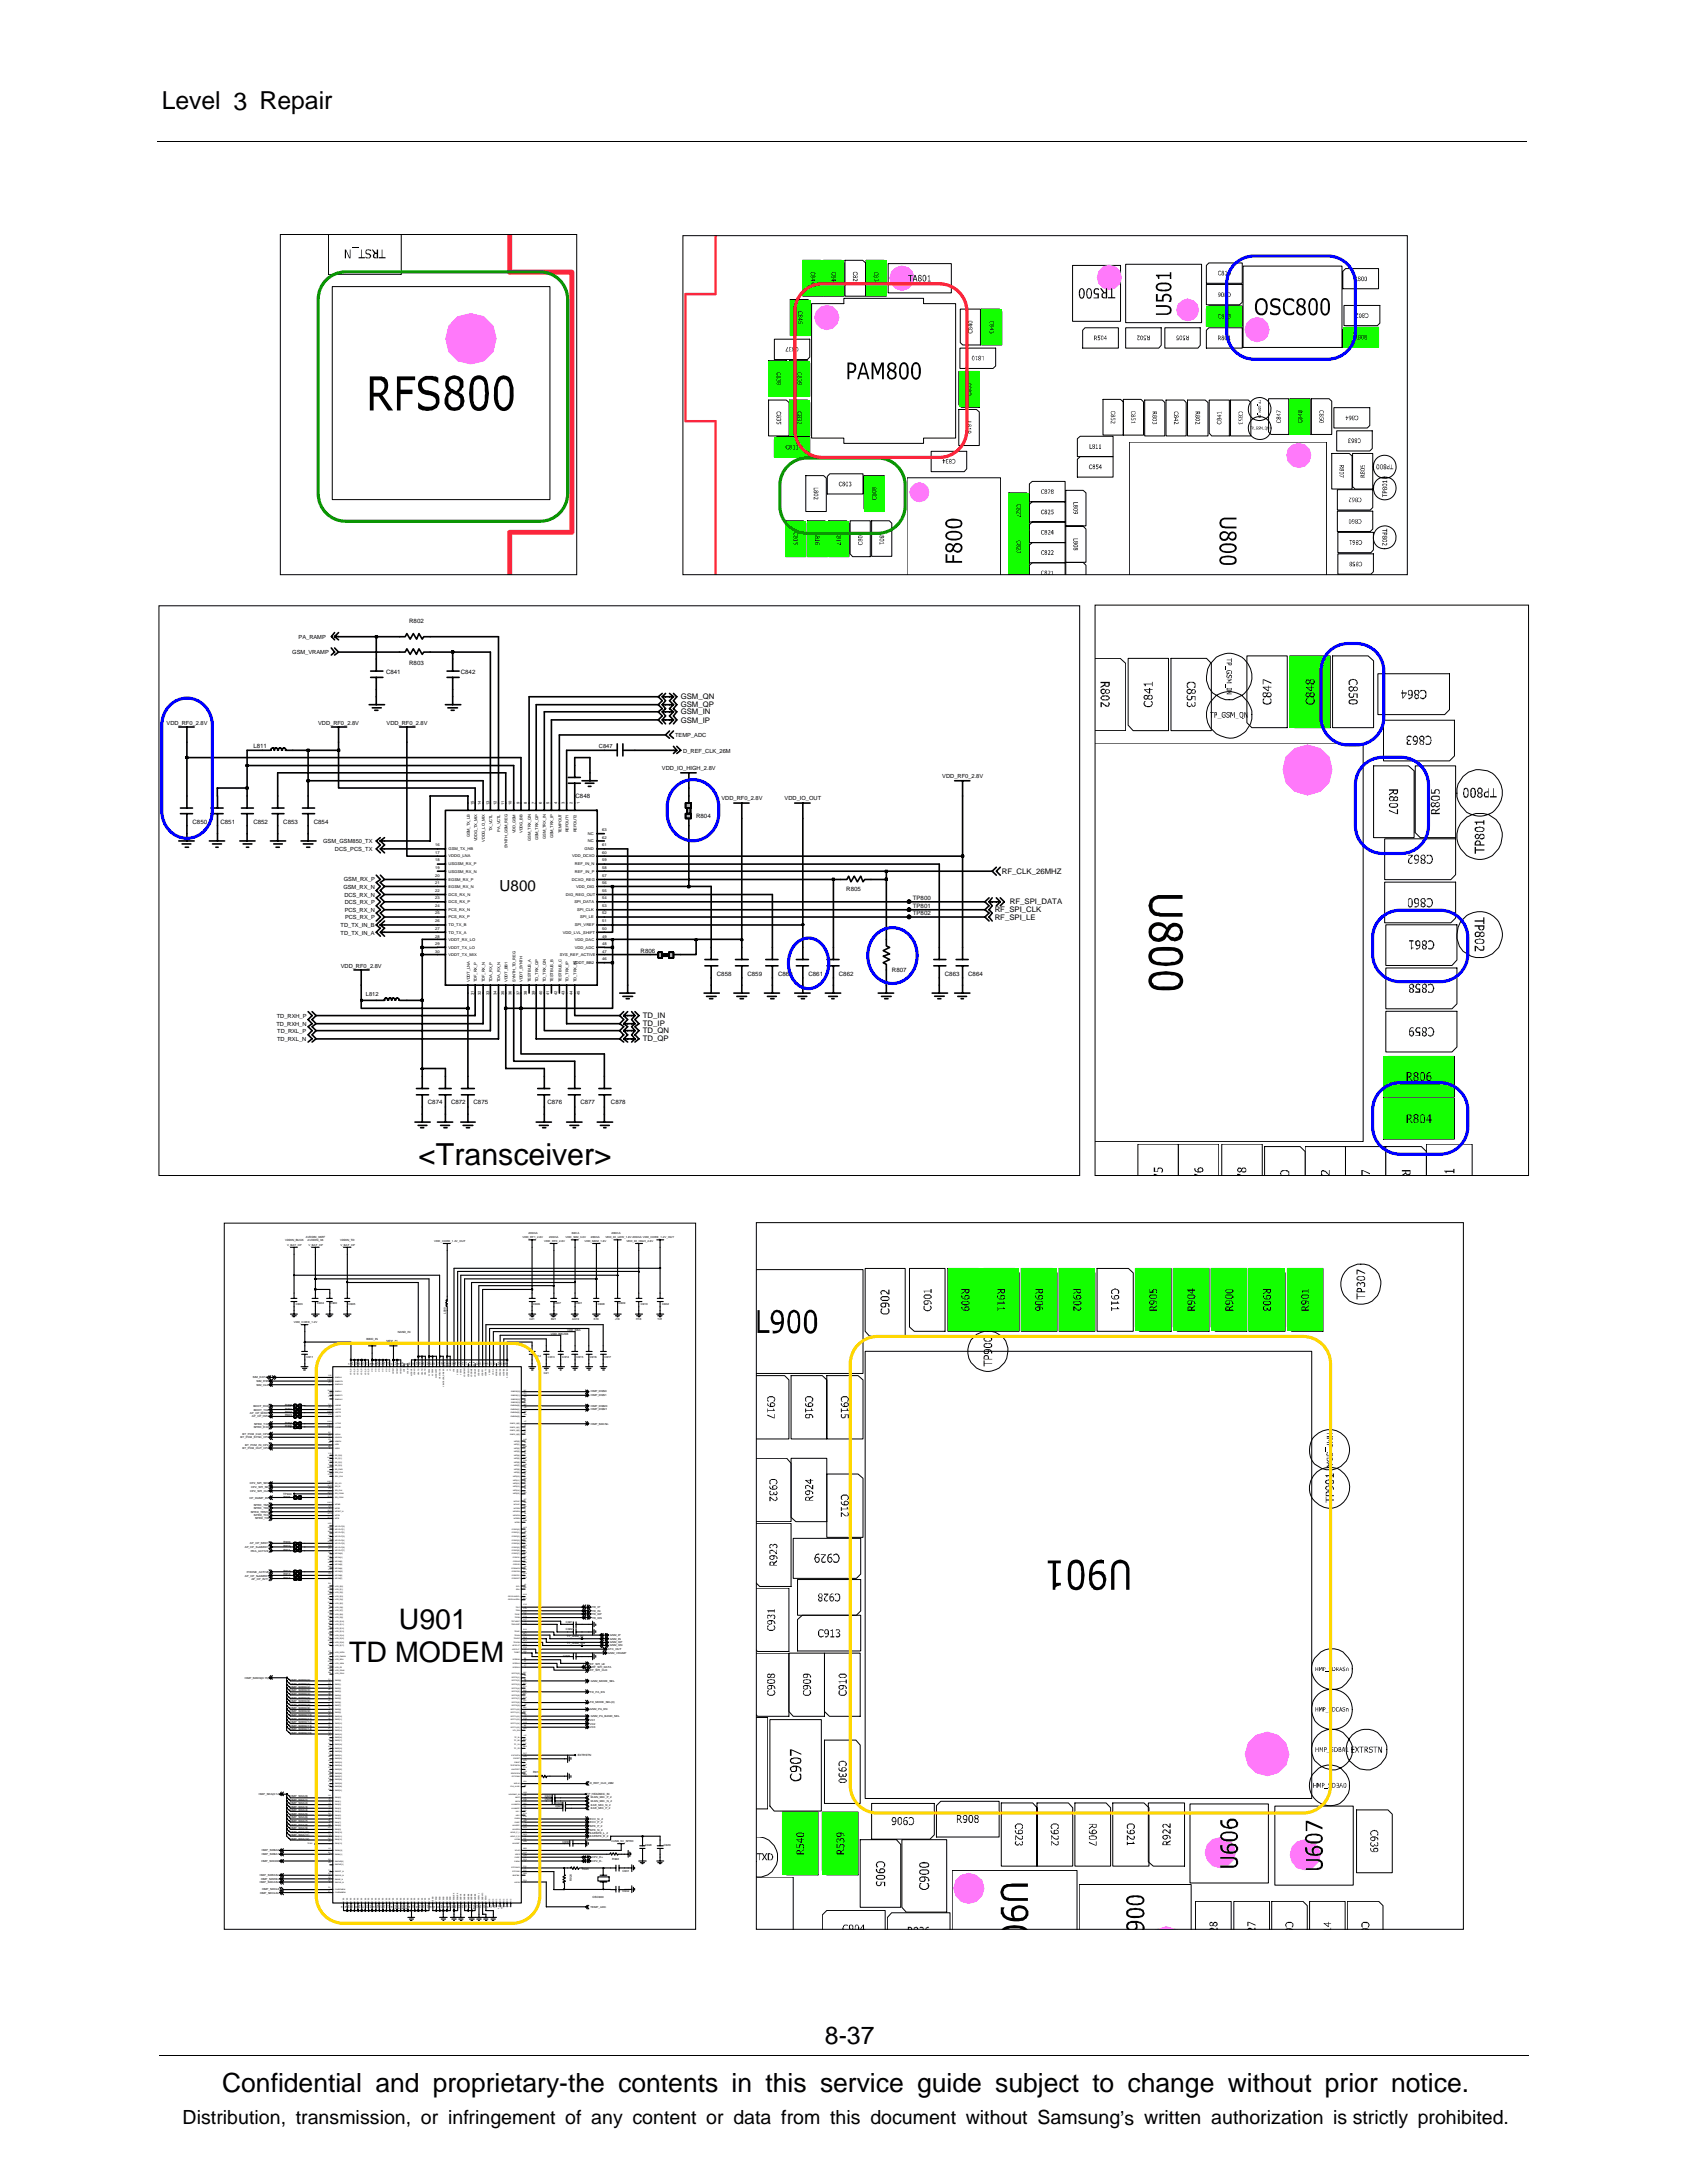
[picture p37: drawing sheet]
<svg xmlns="http://www.w3.org/2000/svg" width="216mm" height="279mm" viewBox="0 0 216 279" stroke-linecap="round" stroke-linejoin="round" font-family="sans-serif">
<defs><g id="words">
<text font-size="3.9" x="53.5" y="149.1">&lt;Transceiver&gt;</text>
<g font-size="3.6">
<text x="51" y="208.5">U901</text>
<text x="44.7" y="212.7">TD MODEM</text>
</g>
<text font-size="3.4" x="28.4" y="267.7">Confidential and proprietary-the contents in this service guide subject to change without prior notice.</text>
<g font-size="3.2">
<text x="20.7" y="14">Level 3 Repair</text>
<text x="105.6" y="261.6">8-37</text>
</g>
<text font-size="2.5" x="23.4" y="271.9">Distribution, transmission, or infringement of any content or data from this document without Samsung’s written authorization is strictly prohibited.</text>
<text font-size="2" x="63.9" y="114">U800</text>
<g font-size="1">
<text x="87.1" y="89.5">GSM_QN</text>
<text x="87.1" y="92.5">GSM_IP</text>
<text x="87.1" y="91.4">GSM_IN</text>
<text x="87.1" y="90.6">GSM_QP</text>
<text x="128.2" y="111.9">RF_CLK_26MHZ</text>
<text x="127.3" y="117.7">RF_SPI_LE</text>
<text x="127.3" y="116.8">RF_SPI_CLK</text>
<text x="129.2" y="115.8">RF_SPI_DATA</text>
<text x="82.3" y="131.4">TD_IP</text>
<text x="82.3" y="130.3">TD_IN</text>
<text x="82.3" y="133.3">TD_QP</text>
<text x="82.3" y="132.3">TD_QN</text>
</g>
<g font-size=".8">
<text x="52.4" y="79.8">R802</text>
<text x="49.4" y="86.3">C841</text>
<text x="52.4" y="85.1">R803</text>
<text x="59" y="86.3">C842</text>
<text x="32.4" y="95.7">L811</text>
<text x="24.6" y="105.5">C850</text>
<text x="28.2" y="105.5">C851</text>
<text x="32.4" y="105.5">C852</text>
<text x="36.3" y="105.5">C853</text>
<text x="40.2" y="105.5">C854</text>
<text x="73.7" y="102.1">C848</text>
<text x="89.1" y="104.8">R804</text>
<text x="108.3" y="114">R805</text>
<text x="116.8" y="115.2">TP800</text>
<text x="116.8" y="116.2">TP801</text>
<text x="116.8" y="117.1">TP802</text>
<text x="82" y="122">R806</text>
<text x="91.7" y="124.9">C858</text>
<text x="95.7" y="124.9">C859</text>
<text x="99.6" y="124.9">C860</text>
<text x="103.5" y="124.9">C861</text>
<text x="107.4" y="124.9">C862</text>
<text x="114.2" y="124.4">R807</text>
<text x="120.9" y="124.9">C863</text>
<text x="123.9" y="124.9">C864</text>
<text x="54.8" y="141.4">C874</text>
<text x="57.7" y="141.4">C872</text>
<text x="60.6" y="141.4">C875</text>
<text x="70.1" y="141.4">C876</text>
<text x="74.3" y="141.4">C877</text>
<text x="78.2" y="141.4">C878</text>
</g>
<g font-size=".7">
<text x="37.4" y="83.7">GSM_VRAMP</text>
<text x="38.2" y="81.7">PA_RAMP</text>
<text x="21.3" y="92.8">VDD_RF0_2.8V</text>
<text x="40.7" y="92.8">VDD_RF0_2.8V</text>
<text x="49.5" y="92.8">VDD_RF0_2.8V</text>
<text x="76.6" y="95.7">C847</text>
<text x="86.4" y="94.3">TEMP_ADC</text>
<text x="84.7" y="98.5">VDD_IO_HIGH_2.8V</text>
<text x="87.4" y="96.4">D_REF_CLK_26M</text>
<text x="120.6" y="99.6">VDD_RF0_2.8V</text>
<text x="41.4" y="107.9">GSM_GSM850_TX</text>
<text x="92.3" y="102.4">VDD_RF0_2.8V</text>
<text x="100.4" y="102.4">VDD_IO_OUT</text>
<text x="42.9" y="108.9">DCS_PCS_TX</text>
<text x="43.9" y="113.7">GSM_RX_N</text>
<text x="44" y="112.8">GSM_RX_P</text>
<text x="43.6" y="119.7">TD_TX_IN_A</text>
<text x="43.6" y="118.6">TD_TX_IN_B</text>
<text x="44.1" y="114.7">DCS_RX_N</text>
<text x="44.1" y="116.7">PCS_RX_N</text>
<text x="44.1" y="115.7">DCS_RX_P</text>
<text x="44.2" y="117.6">PCS_RX_P</text>
<text x="43.6" y="123.9">VDD_RF0_2.8V</text>
<text x="35.4" y="131.3">TD_RXH_N</text>
<text x="35.4" y="130.2">TD_RXH_P</text>
<text x="46.8" y="127.5">L812</text>
<text x="35.5" y="133.2">TD_RXL_N</text>
<text x="35.5" y="132.2">TD_RXL_P</text>
</g>
<g font-size=".5">
<text x="60.1" y="107.2" transform="rotate(-90 60.1 107.2)">GSM_TX_LB</text>
<text x="60.6" y="103.1" transform="rotate(-90 60.6 103.1)">15</text>
<text x="61" y="107.7" transform="rotate(-90 61 107.7)">VDDG_TX_MIX</text>
<text x="61.6" y="103.1" transform="rotate(-90 61.6 103.1)">14</text>
<text x="62.1" y="107.7" transform="rotate(-90 62.1 107.7)">VDDG_LO_MIX</text>
<text x="62.6" y="103.1" transform="rotate(-90 62.6 103.1)">13</text>
<text x="63" y="106.4" transform="rotate(-90 63 106.4)">TX_VCTL</text>
<text x="63.5" y="103.1" transform="rotate(-90 63.5 103.1)">12</text>
<text x="64" y="106.4" transform="rotate(-90 64 106.4)">PA_VCTL</text>
<text x="64.5" y="103.1" transform="rotate(-90 64.5 103.1)">11</text>
<text x="65.5" y="103.1" transform="rotate(-90 65.5 103.1)">10</text>
<text x="66" y="106.7" transform="rotate(-90 66 106.7)">VDD_GSM</text>
<text x="66.5" y="102.9" transform="rotate(-90 66.5 102.9)">9</text>
<text x="66.9" y="106.6" transform="rotate(-90 66.9 106.6)">VDDG_BB</text>
<text x="67.4" y="102.9" transform="rotate(-90 67.4 102.9)">8</text>
<text x="67.9" y="107.6" transform="rotate(-90 67.9 107.6)">GSM_TRX_QN</text>
<text x="68.5" y="102.9" transform="rotate(-90 68.5 102.9)">7</text>
<text x="68.9" y="107.5" transform="rotate(-90 68.9 107.5)">GSM_TRX_QP</text>
<text x="69.4" y="102.9" transform="rotate(-90 69.4 102.9)">6</text>
<text x="69.9" y="107.4" transform="rotate(-90 69.9 107.4)">GSM_TRX_IN</text>
<text x="70.3" y="102.9" transform="rotate(-90 70.3 102.9)">5</text>
<text x="70.8" y="107.3" transform="rotate(-90 70.8 107.3)">GSM_TRX_IP</text>
<text x="71.3" y="102.9" transform="rotate(-90 71.3 102.9)">4</text>
<text x="71.8" y="106.6" transform="rotate(-90 71.8 106.6)">TEMPOUT</text>
<text x="72.2" y="102.9" transform="rotate(-90 72.2 102.9)">3</text>
<text x="72.8" y="106.5" transform="rotate(-90 72.8 106.5)">REFOUT1</text>
<text x="73.3" y="102.9" transform="rotate(-90 73.3 102.9)">2</text>
<text x="73.8" y="106.5" transform="rotate(-90 73.8 106.5)">REFOUT2</text>
<text x="74.2" y="102.9" transform="rotate(-90 74.2 102.9)">1</text>
<text x="75.2" y="106.9">NC</text>
<text x="75.2" y="107.8">NC</text>
<text x="77.1" y="106.3">63</text>
<text x="77.1" y="107.4">62</text>
<text x="55.7" y="112.2">20</text>
<text x="55.7" y="113.1">21</text>
<text x="55.7" y="108.3">16</text>
<text x="55.7" y="109.3">17</text>
<text x="55.7" y="110.3">18</text>
<text x="55.7" y="111.2">19</text>
<text x="57.4" y="111.7">USGSM_RX_N</text>
<text x="57.4" y="112.7">EGSM_RX_P</text>
<text x="57.4" y="113.6">EGSM_RX_N</text>
<text x="57.4" y="108.8">GSM_TX_HB</text>
<text x="57.4" y="109.7">VDDG_LNA</text>
<text x="57.4" y="110.8">USGSM_RX_P</text>
<text x="65" y="108.6" transform="rotate(-90 65 108.6)">SYNTH_GSM_REG</text>
<text x="73.2" y="112.7">DCXO_REG</text>
<text x="73.2" y="109.7">VDD_DCXO</text>
<text x="73.6" y="110.8">REF_IN_N</text>
<text x="73.6" y="111.7">REF_IN_P</text>
<text x="73.7" y="113.6">VDD_DIG</text>
<text x="74.8" y="108.8">GND</text>
<text x="77.1" y="109.3">60</text>
<text x="77.1" y="108.3">61</text>
<text x="77.1" y="113.1">56</text>
<text x="77.1" y="112.2">57</text>
<text x="77.1" y="111.2">58</text>
<text x="77.1" y="110.3">59</text>
<text x="55.7" y="114.1">22</text>
<text x="55.7" y="115.1">23</text>
<text x="55.7" y="116.1">24</text>
<text x="55.7" y="117">25</text>
<text x="55.7" y="118">26</text>
<text x="55.7" y="119">27</text>
<text x="55.7" y="120">28</text>
<text x="57.4" y="114.7">DCS_RX_N</text>
<text x="57.4" y="115.6">DCS_RX_P</text>
<text x="57.4" y="116.6">PCS_RX_N</text>
<text x="57.4" y="117.5">PCS_RX_P</text>
<text x="57.4" y="118.6">TD_TX_B</text>
<text x="57.4" y="119.5">TD_TX_A</text>
<text x="72" y="119.5">VDD_LVL_SHIFT</text>
<text x="72.4" y="114.7">DIG_REG_OUT</text>
<text x="73.5" y="115.6">SPI_DATA</text>
<text x="73.6" y="118.6">SPI_VREF</text>
<text x="73.9" y="116.6">SPI_CLK</text>
<text x="74.2" y="117.5">SPI_LE</text>
<text x="77.1" y="119">50</text>
<text x="77.1" y="118">51</text>
<text x="77.1" y="117">52</text>
<text x="77.1" y="116.1">53</text>
<text x="77.1" y="120">49</text>
<text x="77.1" y="115.1">54</text>
<text x="77.1" y="114.1">55</text>
<text x="55.7" y="121.9">30</text>
<text x="55.7" y="120.9">29</text>
<text x="57.4" y="122.3">VDDT_TX_MIX</text>
<text x="57.4" y="120.4">VDDT_RX_LO</text>
<text x="57.4" y="121.4">VDDT_TX_LO</text>
<text x="60.1" y="125.7" transform="rotate(-90 60.1 125.7)">VDDT_LNA</text>
<text x="61" y="125.7" transform="rotate(-90 61 125.7)">TDF_RX_P</text>
<text x="62.1" y="125.7" transform="rotate(-90 62.1 125.7)">TDF_RX_N</text>
<text x="63" y="125.7" transform="rotate(-90 63 125.7)">TDA_RX_P</text>
<text x="64" y="125.7" transform="rotate(-90 64 125.7)">TDA_RX_N</text>
<text x="65" y="125.7" transform="rotate(-90 65 125.7)">VDDT_BB1</text>
<text x="66" y="125.7" transform="rotate(-90 66 125.7)">SYNTH_TD_REG</text>
<text x="66.9" y="125.7" transform="rotate(-90 66.9 125.7)">VDDT_SYNTH</text>
<text x="67.9" y="125.7" transform="rotate(-90 67.9 125.7)">TESTBUS_A</text>
<text x="68.9" y="125.7" transform="rotate(-90 68.9 125.7)">TD_TRX_QP</text>
<text x="69.9" y="125.7" transform="rotate(-90 69.9 125.7)">TD_TRX_QN</text>
<text x="70.8" y="125.7" transform="rotate(-90 70.8 125.7)">TESTBUS_B</text>
<text x="71.6" y="122.3">SYS_REF_ACTIVE</text>
<text x="71.8" y="125.7" transform="rotate(-90 71.8 125.7)">TESTBUS_C</text>
<text x="72.8" y="125.7" transform="rotate(-90 72.8 125.7)">TD_TRX_IP</text>
<text x="73.3" y="123.4">VDDT_BB2</text>
<text x="73.6" y="121.4">VDD_ADC</text>
<text x="73.6" y="120.4">VDD_DAC</text>
<text x="73.8" y="125.7" transform="rotate(-90 73.8 125.7)">TD_TRX_IN</text>
<text x="77.1" y="122.9">46</text>
<text x="77.1" y="121.9">47</text>
<text x="77.1" y="120.9">48</text>
<text x="60.6" y="127.4" transform="rotate(-90 60.6 127.4)">31</text>
<text x="61.6" y="127.4" transform="rotate(-90 61.6 127.4)">32</text>
<text x="62.6" y="127.4" transform="rotate(-90 62.6 127.4)">33</text>
<text x="63.5" y="127.4" transform="rotate(-90 63.5 127.4)">34</text>
<text x="64.5" y="127.4" transform="rotate(-90 64.5 127.4)">35</text>
<text x="65.5" y="127.4" transform="rotate(-90 65.5 127.4)">36</text>
<text x="66.5" y="127.4" transform="rotate(-90 66.5 127.4)">37</text>
<text x="67.4" y="127.4" transform="rotate(-90 67.4 127.4)">38</text>
<text x="68.5" y="127.4" transform="rotate(-90 68.5 127.4)">39</text>
<text x="69.4" y="127.4" transform="rotate(-90 69.4 127.4)">40</text>
<text x="70.3" y="127.4" transform="rotate(-90 70.3 127.4)">41</text>
<text x="71.3" y="127.4" transform="rotate(-90 71.3 127.4)">42</text>
<text x="72.2" y="127.4" transform="rotate(-90 72.2 127.4)">43</text>
<text x="73.3" y="127.4" transform="rotate(-90 73.3 127.4)">44</text>
<text x="74.2" y="127.4" transform="rotate(-90 74.2 127.4)">45</text>
</g>
<g font-size=".4">
<text x="36.5" y="158.8">VDDIN_BUCK</text>
<text x="39.1" y="158.4">AVDDIN_36RF</text>
<text x="39.4" y="158.8">AVDDIN_36</text>
<text x="43.5" y="158.8">VDDIN_TD</text>
<text x="67.6" y="158">200mA</text>
<text x="70.3" y="158.4">200mA</text>
<text x="73.2" y="158">60mA</text>
<text x="75.6" y="158.4">200mA</text>
<text x="78.3" y="157.9">200mA</text>
<text x="37.9" y="167.1">C903</text>
<text x="40.6" y="166.9">C904</text>
<text x="42.3" y="166.9">C900</text>
<text x="44.6" y="167">C905</text>
<text x="68.2" y="167.1">C906</text>
<text x="70.9" y="166.9">C907</text>
<text x="73.7" y="166.9">C901</text>
<text x="76.5" y="167.1">C908</text>
<text x="79.2" y="166.9">C909</text>
<text x="82" y="167">C910</text>
<text x="84.7" y="167">C902</text>
<text x="39.2" y="173.8">C911</text>
<text x="46.9" y="171.6">BBIO_IN</text>
<text x="49.4" y="171.7">MEM_IN</text>
<text x="50.9" y="170.7">NAND_IN</text>
<text x="57.1" y="168.2" transform="rotate(-90 57.1 168.2)">L900</text>
<text x="67.8" y="169">C21</text>
<text x="68.3" y="173.7">C912</text>
<text x="70.1" y="173.9">C913</text>
<text x="70.5" y="170.8">VDD_BBUSB</text>
<text x="70.5" y="169">B21</text>
<text x="72" y="173.9">C914</text>
<text x="72.6" y="170.3">VDD_BBA</text>
<text x="73.2" y="169">AA19</text>
<text x="73.8" y="173.9">C915</text>
<text x="75.5" y="173.9">C916</text>
<text x="76" y="169">K18</text>
<text x="77.3" y="173.9">C917</text>
<text x="78.7" y="169">J18</text>
<text x="81.4" y="169">H18</text>
<text x="84.1" y="169">Y21</text>
<text x="36.5" y="179.9">R900</text>
<text x="69.6" y="175.9">C21</text>
<text x="36.5" y="180.8">R902</text>
<text x="36.5" y="181.3">R903</text>
<text x="36.5" y="182.6">R905</text>
<text x="36.5" y="180.4">R901</text>
<text x="36.5" y="182.2">R904</text>
<text x="36.2" y="191.3">TP900</text>
<text x="36.3" y="191.7">R906</text>
<text x="36.3" y="197.5">R909</text>
<text x="36.3" y="198">R910</text>
<text x="36.3" y="201.2">R912</text>
<text x="36.3" y="201.6">R913</text>
<text x="36.3" y="202">R914</text>
<text x="36.3" y="198.5">R911</text>
<text x="72.4" y="208.6">C922</text>
<text x="72.4" y="207.7">C921</text>
<text x="72.6" y="209.5">TP_GSM_IN</text>
<text x="72.1" y="212">C923</text>
<text x="72.6" y="210.4">TP_GSM_QN</text>
<text x="68.2" y="226.9">R917</text>
<text x="73.9" y="224.8">EXTRSTN</text>
<text x="75.1" y="229.7">TP_HEADMIC_IN</text>
<text x="72" y="235.8">C930</text>
<text x="74.5" y="239.3">R923</text>
<text x="78.4" y="238">R922</text>
<text x="79.7" y="239.6">C931</text>
<text x="82.6" y="236.3">C928</text>
<text x="84.9" y="236.3">C929</text>
<text x="73.2" y="240.7" transform="rotate(-90 73.2 240.7)">R924</text>
<text x="75.8" y="243">OSC900</text>
<text x="79.7" y="242.1">C932</text>
</g>
<g font-size=".3">
<text x="36.7" y="159.4">V_BAT_CP</text>
<text x="39.5" y="159.4">V_BAT_CP</text>
<text x="43.6" y="159.4">V_BAT_CP</text>
<text x="55.6" y="158.9">VDD_CORE_1.2V_OUT</text>
<text x="66.9" y="158.5">VDD_RF1_2.8V</text>
<text x="69.7" y="158.9">VDD_RF0_2.8V</text>
<text x="72.4" y="158.5">VDD_SIM_3.0V</text>
<text x="74.8" y="158.9">VDD_MEM_1.8V</text>
<text x="77.5" y="158.5">VDD_IO_LOW_1.8V 200mA VDD_CORE_1.2V_OUT</text>
<text x="80.2" y="158.9">VDD_IO_HIGH_2.8V</text>
<text x="37.6" y="169.3">VDD_CORE_1.2V</text>
<text x="46.5" y="172">VDD_IO_OUTVDD_MEM_1.8V</text>
<text x="32.4" y="176.4">SIM_DATA</text>
<text x="32.8" y="177.4">SIM_CLK</text>
<text x="32.8" y="176.9">SIM_RST</text>
<text x="75.6" y="178.7">HMP_DQS1</text>
<text x="75.6" y="178.2">HMP_DQS0</text>
<text x="30.8" y="184.1">BT_PCM_SYNC_CP2</text>
<text x="31" y="185.4">BT_PCM_OUT_CP2</text>
<text x="31.1" y="183.7">BT_PCM_CLK_CP2</text>
<text x="31.4" y="185">BT_PCM_IN_CP2</text>
<text x="32" y="180.9">AP_CP_MRDY</text>
<text x="32.2" y="181.4">AP_CP_INT2</text>
<text x="32.4" y="180">BOOT_RXD</text>
<text x="32.5" y="182.8">SPRD_RXD</text>
<text x="32.5" y="180.5">BOOT_TXD</text>
<text x="32.5" y="182.4">SPRD_TXD</text>
<text x="75.6" y="180.5">HMP_DQM1</text>
<text x="75.6" y="182.4">HMP_SDCSn</text>
<text x="75.6" y="180">HMP_DQM0</text>
<text x="31.9" y="191.8">CP_DUMP_INT</text>
<text x="32" y="189.9">CP2_SPI_SDO</text>
<text x="32" y="190.9">CP2_SPI_CLK</text>
<text x="32.2" y="190.4">CP2_SPI_SDI</text>
<text x="32" y="197.7">AP_CP_SRDY</text>
<text x="32.1" y="193.6">SPRD_TRSTn</text>
<text x="32.5" y="193.1">SPRD_TDO</text>
<text x="32.5" y="192.7">SPRD_TMS</text>
<text x="32.5" y="194.1">SPRD_TCK</text>
<text x="32.6" y="194.5">SPRD_TDI</text>
<text x="31.3" y="198.1">AP_CP_SubSRDY</text>
<text x="31.3" y="201.8">AP_CP_SubMRDY</text>
<text x="31.6" y="201.3">PHONE_ACTIVE</text>
<text x="32.1" y="198.6">PDA_ACTIVE</text>
<text x="32.2" y="202.2">AP_CP_INT1</text>
<text x="75.8" y="205.8">TD_IP</text>
<text x="75.8" y="206.3">TD_IN</text>
<text x="75.8" y="206.7">TD_QP</text>
<text x="75.8" y="207.2">TD_QN</text>
<text x="78.1" y="209.4">GSM_IP</text>
<text x="78.1" y="209.8">GSM_IN</text>
<text x="31.3" y="214.8">HMP_SDDQ(0:15)</text>
<text x="37.2" y="215.1">HMP_SDDQ(0)</text>
<text x="37.2" y="215.6">HMP_SDDQ(1)</text>
<text x="75.5" y="213">RF_SPI_LE</text>
<text x="75.5" y="213.9">RF_SPI_CLK</text>
<text x="75.6" y="215.2">GSM_MODE_SEL</text>
<text x="75.8" y="213.5">RF_SPI_DATA</text>
<text x="77.8" y="211.2">AFC_OUT</text>
<text x="77.8" y="211.7">GSM_VRAMP</text>
<text x="78.1" y="210.3">GSM_QP</text>
<text x="78.1" y="210.7">GSM_QN</text>
<text x="37.2" y="216">HMP_SDDQ(2)</text>
<text x="37.2" y="216.5">HMP_SDDQ(3)</text>
<text x="37.2" y="216.9">HMP_SDDQ(4)</text>
<text x="37.2" y="217.4">HMP_SDDQ(5)</text>
<text x="37.2" y="217.8">HMP_SDDQ(6)</text>
<text x="37.2" y="218.3">HMP_SDDQ(7)</text>
<text x="37.2" y="218.8">HMP_SDDQ(8)</text>
<text x="37.2" y="219.2">HMP_SDDQ(9)</text>
<text x="37.2" y="219.6">HMP_SDDQ(10)</text>
<text x="37.2" y="220.1">HMP_SDDQ(11)</text>
<text x="37.2" y="220.5">HMP_SDDQ(12)</text>
<text x="37.2" y="221">HMP_SDDQ(13)</text>
<text x="37.2" y="221.5">HMP_SDDQ(14)</text>
<text x="37.2" y="221.9">HMP_SDDQ(15)</text>
<text x="75.5" y="220.7">VC2</text>
<text x="75.5" y="221.2">VC3</text>
<text x="75.5" y="216.7">TD_PA_EN</text>
<text x="75.5" y="218">TD_MODE_SEL(0)</text>
<text x="75.5" y="218.9">GSM_PA_EN</text>
<text x="75.5" y="220.2">VC1</text>
<text x="75.6" y="219.8">GSM_PA_BAND_SEL</text>
<text x="33.1" y="229.7">HMP_SDA(0:12)</text>
<text x="37.2" y="230">HMP_SDA(0)</text>
<text x="37.2" y="230.5">HMP_SDA(1)</text>
<text x="37.2" y="230.9">HMP_SDA(2)</text>
<text x="37.2" y="231.4">HMP_SDA(3)</text>
<text x="37.2" y="231.8">HMP_SDA(4)</text>
<text x="37.2" y="232.3">HMP_SDA(5)</text>
<text x="37.2" y="232.7">HMP_SDA(6)</text>
<text x="37.2" y="233.2">HMP_SDA(7)</text>
<text x="37.2" y="233.7">HMP_SDA(8)</text>
<text x="69.7" y="230">C924</text>
<text x="69.7" y="230.4">C925</text>
<text x="71.1" y="230.8">C926</text>
<text x="71.1" y="231.3">C927</text>
<text x="75.5" y="228.4">D_REF_CLK_26M</text>
<text x="75.5" y="233.8">SPK_P_2</text>
<text x="75.5" y="232.9">RCV_N_2</text>
<text x="75.5" y="233.3">RCV_P_2</text>
<text x="75.6" y="230.7">MAIN_MIC_N_2</text>
<text x="75.6" y="230.2">MAIN_MIC_P_2</text>
<text x="75.6" y="231.5">EAR_MIC_P_2</text>
<text x="75.6" y="231.1">EAR_MIC_N_2</text>
<text x="33.5" y="238.3">HMP_SDCKE</text>
<text x="33.5" y="237">HMP_SDBA0</text>
<text x="33.5" y="237.4">HMP_SDBA1</text>
<text x="37.2" y="234.1">HMP_SDA(9)</text>
<text x="37.2" y="234.5">HMP_SDA(10)</text>
<text x="37.2" y="235">HMP_SDA(11)</text>
<text x="37.2" y="235.4">HMP_SDA(12)</text>
<text x="75.5" y="234.3">SPK_N_2</text>
<text x="75.5" y="235.2">EARSPK_R_2</text>
<text x="75.5" y="234.8">EARSPK_L_2</text>
<text x="75.8" y="238.3">CP2_D-</text>
<text x="75.8" y="237.8">CP2_D+</text>
<text x="78.2" y="235.7">VUSB_5V_SPRD</text>
<text x="33.3" y="241">HMP_SDCASn</text>
<text x="33.3" y="240.1">HMP_SDRASn</text>
<text x="33.3" y="242.4">HMP_SDCLKn</text>
<text x="33.4" y="240.6">HMP_SDWEn</text>
<text x="33.6" y="241.9">HMP_SDCLK</text>
<text x="75.6" y="244.2">TEMP_ADC</text>
</g>
<g font-size=".2">
<text x="41.9" y="176.6">AA18</text>
<text x="42" y="178">W18</text>
<text x="42" y="176.1">Y20</text>
<text x="42" y="177">Y17</text>
<text x="42" y="178.9">Y18</text>
<text x="42" y="178.5">Y19</text>
<text x="42" y="179.8">Y11</text>
<text x="42.9" y="176.8">SIMRST0</text>
<text x="42.9" y="176.4">SIMDA0</text>
<text x="42.9" y="177.3">SIMCLK0</text>
<text x="42.9" y="179.1">SIMCLK1</text>
<text x="42.9" y="178.6">SIMRST1</text>
<text x="42.9" y="178.2">SIMDA1</text>
<text x="44.7" y="174.7" transform="rotate(-90 44.7 174.7)">L4</text>
<text x="45" y="176" transform="rotate(-90 45 176)">VDD_D</text>
<text x="45.2" y="174.7" transform="rotate(-90 45.2 174.7)">M4</text>
<text x="45.5" y="176" transform="rotate(-90 45.5 176)">VDD_D</text>
<text x="45.7" y="174.8" transform="rotate(-90 45.7 174.8)">D10</text>
<text x="45.9" y="176" transform="rotate(-90 45.9 176)">VDD_D</text>
<text x="46.1" y="174.8" transform="rotate(-90 46.1 174.8)">D11</text>
<text x="46.4" y="176" transform="rotate(-90 46.4 176)">VDD_D</text>
<text x="46.6" y="174.7" transform="rotate(-90 46.6 174.7)">V12</text>
<text x="46.8" y="176" transform="rotate(-90 46.8 176)">VDD_D</text>
<text x="47.1" y="174.8" transform="rotate(-90 47.1 174.8)">V13</text>
<text x="47.2" y="176" transform="rotate(-90 47.2 176)">VDD_D</text>
<text x="47.5" y="174.7" transform="rotate(-90 47.5 174.7)">D6</text>
<text x="47.7" y="175.6" transform="rotate(-90 47.7 175.6)">VIO</text>
<text x="47.9" y="174.7" transform="rotate(-90 47.9 174.7)">D7</text>
<text x="48.2" y="175.6" transform="rotate(-90 48.2 175.6)">VIO</text>
<text x="48.4" y="174.7" transform="rotate(-90 48.4 174.7)">V10</text>
<text x="48.6" y="175.6" transform="rotate(-90 48.6 175.6)">VIO</text>
<text x="48.9" y="174.7" transform="rotate(-90 48.9 174.7)">V11</text>
<text x="49.1" y="175.6" transform="rotate(-90 49.1 175.6)">VIO</text>
<text x="49.3" y="174.7" transform="rotate(-90 49.3 174.7)">T18</text>
<text x="49.6" y="175.6" transform="rotate(-90 49.6 175.6)">VIO</text>
<text x="49.8" y="174.8" transform="rotate(-90 49.8 174.8)">U18</text>
<text x="50" y="175.6" transform="rotate(-90 50 175.6)">VIO</text>
<text x="50.2" y="174.7" transform="rotate(-90 50.2 174.7)">F4</text>
<text x="50.4" y="175.9" transform="rotate(-90 50.4 175.9)">VMEM</text>
<text x="50.7" y="174.7" transform="rotate(-90 50.7 174.7)">G4</text>
<text x="50.9" y="175.9" transform="rotate(-90 50.9 175.9)">VMEM</text>
<text x="51.1" y="174.7" transform="rotate(-90 51.1 174.7)">H4</text>
<text x="51.4" y="175.9" transform="rotate(-90 51.4 175.9)">VMEM</text>
<text x="51.6" y="174.8" transform="rotate(-90 51.6 174.8)">AA9</text>
<text x="51.8" y="175.7" transform="rotate(-90 51.8 175.7)">VNF</text>
<text x="52" y="174.7" transform="rotate(-90 52 174.7)">E4</text>
<text x="52.3" y="175.9" transform="rotate(-90 52.3 175.9)">VCAM</text>
<text x="52.5" y="174.8" transform="rotate(-90 52.5 174.8)">M21</text>
<text x="52.7" y="176.2" transform="rotate(-90 52.7 176.2)">AVDDVB</text>
<text x="53" y="174.8" transform="rotate(-90 53 174.8)">N21</text>
<text x="53.1" y="176" transform="rotate(-90 53.1 176)">VDDAO</text>
<text x="53.4" y="174.7" transform="rotate(-90 53.4 174.7)">F18</text>
<text x="53.6" y="176" transform="rotate(-90 53.6 176)">VBATD</text>
<text x="53.8" y="174.8" transform="rotate(-90 53.8 174.8)">G18</text>
<text x="54.1" y="176" transform="rotate(-90 54.1 176)">VBATD</text>
<text x="54.3" y="174.8" transform="rotate(-90 54.3 174.8)">G19</text>
<text x="54.5" y="176" transform="rotate(-90 54.5 176)">VBATD</text>
<text x="54.8" y="174.7" transform="rotate(-90 54.8 174.7)">E20</text>
<text x="55" y="176.1" transform="rotate(-90 55 176.1)">AVDD36</text>
<text x="55.2" y="174.7" transform="rotate(-90 55.2 174.7)">E21</text>
<text x="55.5" y="176.1" transform="rotate(-90 55.5 176.1)">AVDD36</text>
<text x="55.7" y="174.8" transform="rotate(-90 55.7 174.8)">D21</text>
<text x="55.9" y="176.4" transform="rotate(-90 55.9 176.4)">AVDD36RF</text>
<text x="56.2" y="174.7" transform="rotate(-90 56.2 174.7)">T20</text>
<text x="56.4" y="176.5" transform="rotate(-90 56.4 176.5)">VBATBUCK</text>
<text x="56.6" y="174.8" transform="rotate(-90 56.6 174.8)">U20</text>
<text x="56.8" y="177.5" transform="rotate(-90 56.8 177.5)">VBATBUCK_DRIVER</text>
<text x="57" y="174.8" transform="rotate(-90 57 174.8)">W20</text>
<text x="57.3" y="175.5" transform="rotate(-90 57.3 175.5)">Lx</text>
<text x="57.5" y="174.8" transform="rotate(-90 57.5 174.8)">W21</text>
<text x="57.7" y="175.5" transform="rotate(-90 57.7 175.5)">LX</text>
<text x="58" y="174.7" transform="rotate(-90 58 174.7)">Y21</text>
<text x="58.2" y="175.7" transform="rotate(-90 58.2 175.7)">VFB</text>
<text x="58.4" y="174.8" transform="rotate(-90 58.4 174.8)">H18</text>
<text x="58.7" y="176" transform="rotate(-90 58.7 176)">VDD28</text>
<text x="58.9" y="174.7" transform="rotate(-90 58.9 174.7)">J18</text>
<text x="59.1" y="176" transform="rotate(-90 59.1 176)">VDD18</text>
<text x="59.3" y="174.8" transform="rotate(-90 59.3 174.8)">K18</text>
<text x="59.5" y="176.2" transform="rotate(-90 59.5 176.2)">VDDMEM</text>
<text x="59.7" y="174.7" transform="rotate(-90 59.7 174.7)">L18</text>
<text x="60" y="176.2" transform="rotate(-90 60 176.2)">VDDSDIO</text>
<text x="60.2" y="174.8" transform="rotate(-90 60.2 174.8)">AA19</text>
<text x="60.4" y="176.2" transform="rotate(-90 60.4 176.2)">VDDSIM0</text>
<text x="60.7" y="174.8" transform="rotate(-90 60.7 174.8)">AA20</text>
<text x="60.9" y="176.2" transform="rotate(-90 60.9 176.2)">VDDSIM1</text>
<text x="61.2" y="174.8" transform="rotate(-90 61.2 174.8)">B21</text>
<text x="61.4" y="176.1" transform="rotate(-90 61.4 176.1)">VDDRF0</text>
<text x="61.6" y="174.8" transform="rotate(-90 61.6 174.8)">C21</text>
<text x="61.8" y="176.1" transform="rotate(-90 61.8 176.1)">VDDRF1</text>
<text x="62.1" y="174.7" transform="rotate(-90 62.1 174.7)">T21</text>
<text x="62.3" y="176.1" transform="rotate(-90 62.3 176.1)">VDDRTC</text>
<text x="62.5" y="174.8" transform="rotate(-90 62.5 174.8)">U21</text>
<text x="62.7" y="176" transform="rotate(-90 62.7 176)">VDD25</text>
<text x="62.9" y="174.7" transform="rotate(-90 62.9 174.7)">V21</text>
<text x="63.2" y="176" transform="rotate(-90 63.2 176)">VDD_A</text>
<text x="63.4" y="174.8" transform="rotate(-90 63.4 174.8)">K21</text>
<text x="63.6" y="176.2" transform="rotate(-90 63.6 176.2)">MICBIAS</text>
<text x="63.9" y="174.7" transform="rotate(-90 63.9 174.7)">E18</text>
<text x="64.1" y="176.2" transform="rotate(-90 64.1 176.2)">VDDUSB</text>
<text x="64.3" y="174.7" transform="rotate(-90 64.3 174.7)">F21</text>
<text x="64.6" y="176.2" transform="rotate(-90 64.6 176.2)">AVDDBB</text>
<text x="64.8" y="174.8" transform="rotate(-90 64.8 174.8)">G21</text>
<text x="65" y="176.3" transform="rotate(-90 65 176.3)">AVDDVBO</text>
<text x="65.4" y="179.5">EMDQS[3]</text>
<text x="65.4" y="178.2">EMDQS[0]</text>
<text x="65.4" y="179.1">EMDQS[2]</text>
<text x="65.4" y="178.6">EMDQS[1]</text>
<text x="67.1" y="178">M1</text>
<text x="67.1" y="179.8">M2</text>
<text x="67.1" y="178.5">G2</text>
<text x="67.1" y="179.3">B5</text>
<text x="67.1" y="178.9">R3</text>
<text x="41.9" y="182">AA10</text>
<text x="41.9" y="182.5">AA11</text>
<text x="41.9" y="180.7">AA12</text>
<text x="42" y="181.2">Y10</text>
<text x="42" y="184.3">C5</text>
<text x="42" y="183.9">C6</text>
<text x="42" y="185.2">B6</text>
<text x="42" y="183.4">B7</text>
<text x="42" y="184.7">A5</text>
<text x="42.1" y="180.2">Y9</text>
<text x="42.9" y="184.5">IISMCK</text>
<text x="42.9" y="184">IISLRCK</text>
<text x="42.9" y="185.4">IISDO</text>
<text x="42.9" y="183.6">IISCLK</text>
<text x="42.9" y="182.3">U1TXD</text>
<text x="42.9" y="182.7">U1RXD</text>
<text x="42.9" y="180.9">U0CTS</text>
<text x="42.9" y="185">IISDI</text>
<text x="42.9" y="180.5">U0TXD</text>
<text x="42.9" y="181.4">U0RTS</text>
<text x="42.9" y="180">U0RXD</text>
<text x="65.3" y="183.2">EMCS_N[2]</text>
<text x="65.3" y="183.6">EMCS_N[3]</text>
<text x="65.3" y="182.7">EMCS_N[1]</text>
<text x="65.3" y="182.3">EMCS_N[0]</text>
<text x="65.4" y="180">EMDQM[0]</text>
<text x="65.4" y="180.5">EMDQM[1]</text>
<text x="65.4" y="181.4">EMDQM[3]</text>
<text x="65.4" y="180.9">EMDQM[2]</text>
<text x="65.8" y="185">NFD[1]</text>
<text x="65.8" y="185.9">NFD[3]</text>
<text x="65.8" y="184.5">NFD[0]</text>
<text x="65.8" y="185.4">NFD[2]</text>
<text x="67" y="184.3">AA5</text>
<text x="67" y="185.2">AA6</text>
<text x="67.1" y="184.7">Y4</text>
<text x="67.1" y="185.7">Y6</text>
<text x="67.1" y="183">L7</text>
<text x="67.1" y="183.4">K7</text>
<text x="67.1" y="182.5">J7</text>
<text x="67.1" y="182">H7</text>
<text x="67.1" y="180.2">H2</text>
<text x="67.1" y="181.2">D3</text>
<text x="67.1" y="180.7">N3</text>
<text x="41.9" y="188.4">AA14</text>
<text x="41.9" y="186.6">AA15</text>
<text x="41.9" y="187.9">AA16</text>
<text x="41.9" y="189.7">AA17</text>
<text x="42" y="190.2">W15</text>
<text x="42" y="191.5">W16</text>
<text x="42" y="191.1">W17</text>
<text x="42" y="188.8">P14</text>
<text x="42" y="186.1">Y15</text>
<text x="42" y="190.6">Y16</text>
<text x="42" y="187.5">Y13</text>
<text x="42" y="187">Y14</text>
<text x="42.9" y="189">SD1_CLK</text>
<text x="42.9" y="188.6">SD0_CLK</text>
<text x="42.9" y="186.8">SD_D[1]</text>
<text x="42.9" y="188.2">SD_CMD</text>
<text x="42.9" y="189.9">SPI_DO</text>
<text x="42.9" y="186.4">SD_D[0]</text>
<text x="42.9" y="190.9">SPI_CLK</text>
<text x="42.9" y="190.4">SPI_DI</text>
<text x="42.9" y="191.7">SPI_CSN1</text>
<text x="42.9" y="191.3">SPI_CSN0</text>
<text x="42.9" y="187.7">SD_D[3]</text>
<text x="42.9" y="187.2">SD_D[2]</text>
<text x="65.7" y="189.9">NFD[12]</text>
<text x="65.7" y="191.3">NFD[15]</text>
<text x="65.7" y="189.5">NFD[11]</text>
<text x="65.7" y="190.9">NFD[14]</text>
<text x="65.7" y="190.4">NFD[13]</text>
<text x="65.7" y="189">NFD[10]</text>
<text x="65.8" y="186.4">NFD[4]</text>
<text x="65.8" y="187.2">NFD[6]</text>
<text x="65.8" y="186.8">NFD[5]</text>
<text x="65.8" y="187.7">NFD[7]</text>
<text x="65.8" y="188.6">NFD[9]</text>
<text x="65.8" y="188.2">NFD[8]</text>
<text x="67" y="187">AA3</text>
<text x="67" y="186.6">AA4</text>
<text x="67" y="187.5">AA2</text>
<text x="67" y="191.1">W3</text>
<text x="67" y="189.3">W4</text>
<text x="67" y="188.4">W5</text>
<text x="67" y="187.9">W6</text>
<text x="67.1" y="186.1">Y3</text>
<text x="67.1" y="189.7">Y5</text>
<text x="67.1" y="190.6">V5</text>
<text x="67.1" y="190.2">V6</text>
<text x="67.1" y="188.8">V7</text>
<text x="41.9" y="192.4">AA13</text>
<text x="42" y="193.4">W12</text>
<text x="42" y="193.8">W13</text>
<text x="42" y="194.2">W14</text>
<text x="42" y="197.4">W19</text>
<text x="42" y="195.6">N13</text>
<text x="42" y="196.1">M14</text>
<text x="42" y="196.9">L14</text>
<text x="42" y="197.9">V20</text>
<text x="42" y="192.9">Y12</text>
<text x="42" y="196.5">J13</text>
<text x="42" y="195.1">H15</text>
<text x="42.9" y="195.8">KEYOUT[1]</text>
<text x="42.9" y="196.3">KEYOUT[2]</text>
<text x="42.9" y="197.2">KEYOUT[4]</text>
<text x="42.9" y="192.7">MTMS</text>
<text x="42.9" y="193.5">MTRST_N</text>
<text x="42.9" y="194">MTCK</text>
<text x="42.9" y="194.4">MTDI</text>
<text x="42.9" y="197.6">KEYOUT[5]</text>
<text x="42.9" y="193.1">MTDO</text>
<text x="42.9" y="196.7">KEYOUT[3]</text>
<text x="42.9" y="195.4">KEYOUT[0]</text>
<text x="65.5" y="196.3">CCIRD[1]</text>
<text x="65.5" y="197.6">CCIRD[4]</text>
<text x="65.5" y="195.8">CCIRD[0]</text>
<text x="65.5" y="197.2">CCIRD[3]</text>
<text x="65.5" y="196.7">CCIRD[2]</text>
<text x="65.7" y="193.5">NFWEN</text>
<text x="65.7" y="194">NFWPN</text>
<text x="65.7" y="194.4">NFREN</text>
<text x="65.7" y="193.1">NFCEN</text>
<text x="65.8" y="192.7">NFALE</text>
<text x="65.8" y="192.2">NFCLE</text>
<text x="65.9" y="194.9">NFRB</text>
<text x="67" y="194.2">AA7</text>
<text x="67" y="194.7">AA8</text>
<text x="67" y="195.6">H13</text>
<text x="67" y="197.9">H14</text>
<text x="67" y="196.9">H10</text>
<text x="67" y="196.5">H11</text>
<text x="67" y="197.4">J12</text>
<text x="67" y="192">W7</text>
<text x="67" y="192.4">W8</text>
<text x="67" y="192.9">W9</text>
<text x="67.1" y="193.4">Y7</text>
<text x="67.1" y="193.8">Y8</text>
<text x="67.1" y="196.1">H8</text>
<text x="42" y="201.9">U19</text>
<text x="42" y="201.5">T19</text>
<text x="42" y="203.3">N11</text>
<text x="42" y="200.1">N14</text>
<text x="42" y="200.6">N15</text>
<text x="42" y="199.6">K14</text>
<text x="42" y="198.3">V17</text>
<text x="42" y="201">V19</text>
<text x="42" y="203.7">R12</text>
<text x="42" y="199.2">P15</text>
<text x="42" y="198.8">J14</text>
<text x="42" y="202.8">R9</text>
<text x="42.9" y="202.1">KEYIN[7]</text>
<text x="42.9" y="203.1">LCD_D[0]</text>
<text x="42.9" y="201.7">KEYIN[6]</text>
<text x="42.9" y="203.5">LCD_D[1]</text>
<text x="42.9" y="200.3">KEYIN[3]</text>
<text x="42.9" y="200.8">KEYIN[4]</text>
<text x="42.9" y="199.9">KEYIN[2]</text>
<text x="42.9" y="198.5">KEYOUT[7]</text>
<text x="42.9" y="201.3">KEYIN[5]</text>
<text x="42.9" y="198.1">KEYOUT[6]</text>
<text x="42.9" y="203.9">LCD_D[2]</text>
<text x="42.9" y="199.4">KEYIN[1]</text>
<text x="42.9" y="198.9">KEYIN[0]</text>
<text x="65.5" y="200.8">CCIRMCK</text>
<text x="65.5" y="198.5">CCIRD[6]</text>
<text x="65.5" y="198.1">CCIRD[5]</text>
<text x="65.5" y="201.3">CCIRPD0</text>
<text x="65.5" y="198.9">CCIRD[7]</text>
<text x="65.5" y="202.1">CCIRRST</text>
<text x="65.5" y="201.7">CCIRPD1</text>
<text x="65.6" y="199.4">CCIRCK</text>
<text x="65.7" y="200.3">CCIRVS</text>
<text x="65.7" y="199.9">CCIRHS</text>
<text x="66" y="203.5">SDA</text>
<text x="66.1" y="203.1">SCL</text>
<text x="67" y="200.1">G10</text>
<text x="67" y="198.3">G11</text>
<text x="67" y="201">H12</text>
<text x="67" y="198.8">G12</text>
<text x="67" y="201.9">G13</text>
<text x="67" y="201.5">G14</text>
<text x="67" y="203.3">J10</text>
<text x="67.1" y="199.2">G8</text>
<text x="67.1" y="199.6">G9</text>
<text x="67.1" y="200.6">H9</text>
<text x="67.1" y="202.8">J9</text>
<text x="42" y="208.7">P10</text>
<text x="42" y="206.4">P11</text>
<text x="42" y="205.1">P12</text>
<text x="42" y="204.2">N12</text>
<text x="42" y="206.9">R10</text>
<text x="42" y="204.6">R11</text>
<text x="42" y="207.3">R8</text>
<text x="42" y="208.3">N8</text>
<text x="42" y="207.8">M7</text>
<text x="42.1" y="206">L8</text>
<text x="42.1" y="205.5">J8</text>
<text x="42.1" y="209.1">P8</text>
<text x="42.1" y="209.6">P9</text>
<text x="42.9" y="207.6">LCD_D[10]</text>
<text x="42.9" y="208.4">LCD_D[12]</text>
<text x="42.9" y="208.9">LCD_D[13]</text>
<text x="42.9" y="206.7">LCD_D[8]</text>
<text x="42.9" y="205.3">LCD_D[5]</text>
<text x="42.9" y="204.4">LCD_D[3]</text>
<text x="42.9" y="208">LCD_D[11]</text>
<text x="42.9" y="206.2">LCD_D[7]</text>
<text x="42.9" y="205.8">LCD_D[6]</text>
<text x="42.9" y="209.3">LCD_D[14]</text>
<text x="42.9" y="209.8">LCD_D[15]</text>
<text x="42.9" y="207.1">LCD_D[9]</text>
<text x="42.9" y="204.8">LCD_D[4]</text>
<text x="65" y="204.8">GPIO144/SDA</text>
<text x="65" y="204.4">GPIO143/SCL</text>
<text x="65.5" y="207.6">TDTXREF</text>
<text x="65.5" y="208">TDRXREF</text>
<text x="65.7" y="209.8">TRXQP</text>
<text x="65.8" y="209.3">TRXIN</text>
<text x="65.8" y="208.9">TRXIP</text>
<text x="65.9" y="206.6">TDQP</text>
<text x="65.9" y="207.1">TDQN</text>
<text x="66" y="206.2">TDIN</text>
<text x="66" y="205.8">TDIP</text>
<text x="67" y="204.2">W10</text>
<text x="67" y="204.6">W11</text>
<text x="67" y="205.5">C15</text>
<text x="67" y="206">C16</text>
<text x="67" y="206.4">C17</text>
<text x="67" y="206.9">C18</text>
<text x="67" y="209.1">B17</text>
<text x="67" y="209.6">B18</text>
<text x="67" y="208.7">B16</text>
<text x="67" y="207.3">A17</text>
<text x="67" y="207.8">A18</text>
<text x="42" y="212.8">R14</text>
<text x="42" y="213.2">P13</text>
<text x="42" y="213.7">N10</text>
<text x="42" y="210">R13</text>
<text x="42" y="212.3">N9</text>
<text x="42" y="210.5">N7</text>
<text x="42" y="214.1">M8</text>
<text x="42" y="211.8">K8</text>
<text x="42" y="215.9">R2</text>
<text x="42.1" y="215">P1</text>
<text x="42.1" y="215.5">P2</text>
<text x="42.1" y="211.4">P7</text>
<text x="42.9" y="213">LCD_WRN</text>
<text x="42.9" y="212.5">LCD_RDN</text>
<text x="42.9" y="215.2">EMD[0]</text>
<text x="42.9" y="213.4">LCD_CD</text>
<text x="42.9" y="210.7">LCD_D[17]</text>
<text x="42.9" y="213.8">LCD_CSN0</text>
<text x="42.9" y="214.3">LCD_CSN1</text>
<text x="42.9" y="215.7">EMD[1]</text>
<text x="42.9" y="212.1">LCD_FMARK</text>
<text x="42.9" y="211.6">LCD_RSTN</text>
<text x="42.9" y="210.3">LCD_D[16]</text>
<text x="65.5" y="215.7">RFCTL[3]</text>
<text x="65.5" y="214.3">RFCTL[0]</text>
<text x="65.5" y="215.2">RFCTL[2]</text>
<text x="65.5" y="214.8">RFCTL[1]</text>
<text x="65.6" y="211.2">APCOUT</text>
<text x="65.6" y="210.7">AFCOUT</text>
<text x="65.6" y="213.4">RFSCK0</text>
<text x="65.6" y="212.5">RFSEN0</text>
<text x="65.6" y="213">RFSDA0</text>
<text x="65.7" y="210.3">TRXQN</text>
<text x="65.8" y="211.6">TXREF</text>
<text x="67" y="215.5">B12</text>
<text x="67" y="211">C19</text>
<text x="67" y="211.4">A19</text>
<text x="67" y="214.1">A11</text>
<text x="67" y="215.9">C11</text>
<text x="67" y="210">B19</text>
<text x="67" y="210.5">B20</text>
<text x="67.1" y="213.2">C7</text>
<text x="67.1" y="212.3">B8</text>
<text x="67.1" y="212.8">A7</text>
<text x="67.1" y="215">A8</text>
<text x="67.1" y="214.5">A9</text>
<text x="42" y="216.4">N1</text>
<text x="42" y="220.9">G1</text>
<text x="42" y="219.1">K2</text>
<text x="42" y="216.8">N2</text>
<text x="42" y="217.3">R1</text>
<text x="42" y="220">H1</text>
<text x="42" y="219.5">K1</text>
<text x="42.1" y="217.7">L2</text>
<text x="42.1" y="218.2">L1</text>
<text x="42.1" y="221.8">F2</text>
<text x="42.1" y="221.3">F1</text>
<text x="42.1" y="220.5">J2</text>
<text x="42.1" y="218.6">J1</text>
<text x="42.9" y="216.6">EMD[3]</text>
<text x="42.9" y="218">EMD[6]</text>
<text x="42.9" y="218.4">EMD[7]</text>
<text x="42.9" y="221.1">EMD[13]</text>
<text x="42.9" y="221.6">EMD[14]</text>
<text x="42.9" y="220.7">EMD[12]</text>
<text x="42.9" y="217">EMD[4]</text>
<text x="42.9" y="219.3">EMD[9]</text>
<text x="42.9" y="218.8">EMD[8]</text>
<text x="42.9" y="217.5">EMD[5]</text>
<text x="42.9" y="220.2">EMD[11]</text>
<text x="42.9" y="216.2">EMD[2]</text>
<text x="42.9" y="219.7">EMD[10]</text>
<text x="65.4" y="219.3">RFCTL[11]</text>
<text x="65.4" y="218.8">RFCTL[10]</text>
<text x="65.4" y="221.1">RFCTL[15]</text>
<text x="65.4" y="220.2">RFCTL[13]</text>
<text x="65.4" y="219.7">RFCTL[12]</text>
<text x="65.4" y="220.7">RFCTL[14]</text>
<text x="65.5" y="217">RFCTL[6]</text>
<text x="65.5" y="216.6">RFCTL[5]</text>
<text x="65.5" y="217.5">RFCTL[7]</text>
<text x="65.5" y="218">RFCTL[8]</text>
<text x="65.5" y="216.2">RFCTL[4]</text>
<text x="65.5" y="218.4">RFCTL[9]</text>
<text x="65.6" y="221.6">XTL_EN</text>
<text x="67" y="219.1">B11</text>
<text x="67" y="216.8">B13</text>
<text x="67" y="218.6">B14</text>
<text x="67" y="221.3">A13</text>
<text x="67" y="217.3">C12</text>
<text x="67" y="220">C10</text>
<text x="67" y="216.4">B10</text>
<text x="67" y="217.7">A12</text>
<text x="67" y="220.5">A10</text>
<text x="67.1" y="220.9">B9</text>
<text x="67.1" y="218.2">C8</text>
<text x="67.1" y="219.5">C9</text>
<text x="42" y="224.9">M3</text>
<text x="42" y="223.6">K3</text>
<text x="42" y="226.3">C3</text>
<text x="42" y="226.7">B3</text>
<text x="42" y="227.2">A3</text>
<text x="42" y="225.9">A4</text>
<text x="42" y="225.4">H3</text>
<text x="42" y="224">G3</text>
<text x="42.1" y="224.5">T3</text>
<text x="42.1" y="227.7">E3</text>
<text x="42.1" y="222.7">J3</text>
<text x="42.1" y="222.2">P3</text>
<text x="42.1" y="223.2">L3</text>
<text x="42.9" y="224.7">EMD[21]</text>
<text x="42.9" y="225.2">EMD[22]</text>
<text x="42.9" y="223.8">EMD[19]</text>
<text x="42.9" y="222">EMD[15]</text>
<text x="42.9" y="227.9">EMD[28]</text>
<text x="42.9" y="226.5">EMD[25]</text>
<text x="42.9" y="227">EMD[26]</text>
<text x="42.9" y="227.4">EMD[27]</text>
<text x="42.9" y="226.1">EMD[24]</text>
<text x="42.9" y="222.9">EMD[17]</text>
<text x="42.9" y="225.7">EMD[23]</text>
<text x="42.9" y="222.5">EMD[16]</text>
<text x="42.9" y="223.4">EMD[18]</text>
<text x="42.9" y="224.2">EMD[20]</text>
<text x="65.3" y="226.1">TESTRSTN</text>
<text x="65.4" y="227">EDCDCEN</text>
<text x="65.5" y="226.5">ANATEST</text>
<text x="65.5" y="224.7">EXTRSTN</text>
<text x="65.5" y="227.4">OPTION0</text>
<text x="65.7" y="225.2">PRODT</text>
<text x="65.8" y="223.8">TP_YD</text>
<text x="65.8" y="223.4">TP_YU</text>
<text x="65.8" y="222.9">TP_XR</text>
<text x="65.8" y="222.5">TP_XL</text>
<text x="65.8" y="225.7">PBINT</text>
<text x="67" y="223.6">M15</text>
<text x="67" y="227.2">M18</text>
<text x="67" y="222.7">K15</text>
<text x="67" y="226.3">C13</text>
<text x="67" y="225.9">C14</text>
<text x="67" y="224.5">D17</text>
<text x="67" y="225.4">D15</text>
<text x="67" y="224.9">D16</text>
<text x="67" y="223.2">L15</text>
<text x="67" y="226.7">V16</text>
<text x="67" y="222.2">J15</text>
<text x="42" y="233.9">W2</text>
<text x="42" y="232.6">U3</text>
<text x="42" y="229.9">U4</text>
<text x="42" y="233.1">U1</text>
<text x="42" y="233.6">U2</text>
<text x="42" y="229">C4</text>
<text x="42" y="228.6">B4</text>
<text x="42" y="232.2">R4</text>
<text x="42.1" y="230.8">V3</text>
<text x="42.1" y="228.1">F3</text>
<text x="42.1" y="230.4">Y2</text>
<text x="42.1" y="231.3">V2</text>
<text x="42.1" y="231.7">Y1</text>
<text x="42.9" y="231.1">EMA[2]</text>
<text x="42.9" y="232.9">EMA[6]</text>
<text x="42.9" y="230.2">EMA[0]</text>
<text x="42.9" y="233.3">EMA[7]</text>
<text x="42.9" y="233.7">EMA[8]</text>
<text x="42.9" y="228.3">EMD[29]</text>
<text x="42.9" y="229.2">EMD[31]</text>
<text x="42.9" y="228.7">EMD[30]</text>
<text x="42.9" y="230.6">EMA[1]</text>
<text x="42.9" y="231.5">EMA[3]</text>
<text x="42.9" y="231.9">EMA[4]</text>
<text x="42.9" y="232.4">EMA[5]</text>
<text x="65.1" y="229.7">HEADMIC_IN</text>
<text x="65.3" y="228.7">CLK_AUX0</text>
<text x="65.5" y="231.5">AUXMICP</text>
<text x="65.5" y="231.1">AUXMICN</text>
<text x="65.6" y="233.7">AUXSPP</text>
<text x="65.8" y="228.3">MCLKI</text>
<text x="65.9" y="232.9">EARN</text>
<text x="65.9" y="233.3">EARP</text>
<text x="66" y="230.6">MICN</text>
<text x="66" y="230.2">MICP</text>
<text x="66" y="232.4">AIR1</text>
<text x="66" y="231.9">AIL1</text>
<text x="67" y="228.1">A14</text>
<text x="67" y="232.2">K19</text>
<text x="67" y="229.4">H20</text>
<text x="67" y="230.8">H21</text>
<text x="67" y="233.9">R19</text>
<text x="67" y="230.4">K20</text>
<text x="67" y="233.1">G20</text>
<text x="67" y="232.6">F20</text>
<text x="67" y="233.5">P19</text>
<text x="67" y="231.3">J21</text>
<text x="67" y="231.7">J19</text>
<text x="67" y="229.9">J20</text>
<text x="67.1" y="228.6">A6</text>
<text x="39.3" y="236.1">TP901</text>
<text x="42" y="235.4">W1</text>
<text x="42" y="237.1">B1</text>
<text x="42" y="236.7">A2</text>
<text x="42" y="238.1">B2</text>
<text x="42" y="238.5">D2</text>
<text x="42.1" y="234.4">V1</text>
<text x="42.1" y="239.4">T4</text>
<text x="42.1" y="235.8">T1</text>
<text x="42.1" y="234.9">T2</text>
<text x="42.1" y="239.9">E2</text>
<text x="42.9" y="235.6">EMA[12]</text>
<text x="42.9" y="234.6">EMA[10]</text>
<text x="42.9" y="239.6">EMRST_N</text>
<text x="42.9" y="236.1">EMA[13]</text>
<text x="42.9" y="235.1">EMA[11]</text>
<text x="42.9" y="237.4">EMBA[1]</text>
<text x="42.9" y="236.9">EMBA[0]</text>
<text x="42.9" y="238.3">EMCKE[0]</text>
<text x="42.9" y="238.7">EMCKE[1]</text>
<text x="42.9" y="234.2">EMA[9]</text>
<text x="65.3" y="235.1">HEAD_P_R</text>
<text x="65.3" y="234.6">HEAD_P_L</text>
<text x="65.5" y="239.1">RTC32KO</text>
<text x="65.6" y="236.1">AUXREF</text>
<text x="65.6" y="234.2">AUXSPN</text>
<text x="65.6" y="239.6">RTC32KI</text>
<text x="65.8" y="235.6">VCOM</text>
<text x="65.8" y="238.3">PADM</text>
<text x="65.9" y="236.9">VCHG</text>
<text x="65.9" y="237.8">PADP</text>
<text x="65.9" y="237.4">VRES</text>
<text x="67" y="234.9">N19</text>
<text x="67" y="235.8">D20</text>
<text x="67" y="237.1">A16</text>
<text x="67" y="236.7">M20</text>
<text x="67" y="239.4">R21</text>
<text x="67" y="239.9">N20</text>
<text x="67" y="237.6">D12</text>
<text x="67" y="238.1">D13</text>
<text x="67" y="238.9">P21</text>
<text x="67" y="235.4">L21</text>
<text x="67" y="234.4">L19</text>
<text x="42" y="240.3">C2</text>
<text x="42" y="240.8">C1</text>
<text x="42" y="241.6">D1</text>
<text x="42.1" y="242.1">E1</text>
<text x="42.9" y="242.3">CLKDMMEM</text>
<text x="42.9" y="240.6">EMWE_N</text>
<text x="42.9" y="241">EMCAS_N</text>
<text x="42.9" y="240.1">EMRAS_N</text>
<text x="42.9" y="241.9">CLKDPMEM</text>
<text x="43.8" y="244.2" transform="rotate(-90 43.8 244.2)">D8</text>
<text x="44.1" y="243.4" transform="rotate(-90 44.1 243.4)">VSS</text>
<text x="44.3" y="244.2" transform="rotate(-90 44.3 244.2)">D9</text>
<text x="44.5" y="243.4" transform="rotate(-90 44.5 243.4)">VSS</text>
<text x="44.7" y="244.3" transform="rotate(-90 44.7 244.3)">D14</text>
<text x="45" y="243.4" transform="rotate(-90 45 243.4)">VSS</text>
<text x="45.2" y="244.2" transform="rotate(-90 45.2 244.2)">J11</text>
<text x="45.5" y="243.4" transform="rotate(-90 45.5 243.4)">VSS</text>
<text x="45.7" y="244.2" transform="rotate(-90 45.7 244.2)">K9</text>
<text x="45.9" y="243.4" transform="rotate(-90 45.9 243.4)">VSS</text>
<text x="46.1" y="244.3" transform="rotate(-90 46.1 244.3)">K10</text>
<text x="46.4" y="243.4" transform="rotate(-90 46.4 243.4)">VSS</text>
<text x="46.6" y="244.3" transform="rotate(-90 46.6 244.3)">K11</text>
<text x="46.8" y="243.4" transform="rotate(-90 46.8 243.4)">VSS</text>
<text x="47.1" y="244.3" transform="rotate(-90 47.1 244.3)">K12</text>
<text x="47.2" y="243.4" transform="rotate(-90 47.2 243.4)">VSS</text>
<text x="47.5" y="244.3" transform="rotate(-90 47.5 244.3)">K13</text>
<text x="47.7" y="243.4" transform="rotate(-90 47.7 243.4)">VSS</text>
<text x="47.9" y="244.2" transform="rotate(-90 47.9 244.2)">L9</text>
<text x="48.2" y="243.4" transform="rotate(-90 48.2 243.4)">VSS</text>
<text x="48.4" y="244.2" transform="rotate(-90 48.4 244.2)">L10</text>
<text x="48.6" y="243.4" transform="rotate(-90 48.6 243.4)">VSS</text>
<text x="48.9" y="244.2" transform="rotate(-90 48.9 244.2)">L11</text>
<text x="49.1" y="243.4" transform="rotate(-90 49.1 243.4)">VSS</text>
<text x="49.3" y="244.2" transform="rotate(-90 49.3 244.2)">L12</text>
<text x="49.6" y="243.4" transform="rotate(-90 49.6 243.4)">VSS</text>
<text x="49.8" y="244.2" transform="rotate(-90 49.8 244.2)">L13</text>
<text x="50" y="243.4" transform="rotate(-90 50 243.4)">VSS</text>
<text x="50.2" y="244.2" transform="rotate(-90 50.2 244.2)">M9</text>
<text x="50.4" y="243.4" transform="rotate(-90 50.4 243.4)">VSS</text>
<text x="50.7" y="244.3" transform="rotate(-90 50.7 244.3)">M10</text>
<text x="50.9" y="243.4" transform="rotate(-90 50.9 243.4)">VSS</text>
<text x="51.1" y="244.3" transform="rotate(-90 51.1 244.3)">M11</text>
<text x="51.4" y="243.4" transform="rotate(-90 51.4 243.4)">VSS</text>
<text x="51.6" y="244.3" transform="rotate(-90 51.6 244.3)">M12</text>
<text x="51.8" y="243.4" transform="rotate(-90 51.8 243.4)">VSS</text>
<text x="52" y="244.3" transform="rotate(-90 52 244.3)">M13</text>
<text x="52.3" y="243.4" transform="rotate(-90 52.3 243.4)">VSS</text>
<text x="52.5" y="244.2" transform="rotate(-90 52.5 244.2)">N4</text>
<text x="52.7" y="243.4" transform="rotate(-90 52.7 243.4)">VSS</text>
<text x="53" y="244.3" transform="rotate(-90 53 244.3)">N18</text>
<text x="53.1" y="243.4" transform="rotate(-90 53.1 243.4)">VSS</text>
<text x="53.4" y="244.2" transform="rotate(-90 53.4 244.2)">P4</text>
<text x="53.6" y="243.4" transform="rotate(-90 53.6 243.4)">VSS</text>
<text x="53.8" y="244.3" transform="rotate(-90 53.8 244.3)">P18</text>
<text x="54.1" y="243.4" transform="rotate(-90 54.1 243.4)">VSS</text>
<text x="54.3" y="244.3" transform="rotate(-90 54.3 244.3)">V14</text>
<text x="54.5" y="243.4" transform="rotate(-90 54.5 243.4)">VSS</text>
<text x="54.8" y="244.3" transform="rotate(-90 54.8 244.3)">V15</text>
<text x="55" y="243.4" transform="rotate(-90 55 243.4)">VSS</text>
<text x="55.2" y="244.2" transform="rotate(-90 55.2 244.2)">D5</text>
<text x="55.5" y="243.4" transform="rotate(-90 55.5 243.4)">VSSIO</text>
<text x="55.7" y="244.2" transform="rotate(-90 55.7 244.2)">J4</text>
<text x="55.9" y="243.4" transform="rotate(-90 55.9 243.4)">VSSIO</text>
<text x="56.2" y="244.2" transform="rotate(-90 56.2 244.2)">K4</text>
<text x="56.4" y="243.4" transform="rotate(-90 56.4 243.4)">VSSIO</text>
<text x="56.6" y="244.3" transform="rotate(-90 56.6 244.3)">R18</text>
<text x="56.8" y="243.4" transform="rotate(-90 56.8 243.4)">VSSIO</text>
<text x="57" y="244.2" transform="rotate(-90 57 244.2)">V8</text>
<text x="57.3" y="243.4" transform="rotate(-90 57.3 243.4)">VSSIO</text>
<text x="57.5" y="244.2" transform="rotate(-90 57.5 244.2)">V9</text>
<text x="57.7" y="243.4" transform="rotate(-90 57.7 243.4)">VSSIO</text>
<text x="58" y="244.3" transform="rotate(-90 58 244.3)">P20</text>
<text x="58.2" y="243.4" transform="rotate(-90 58.2 243.4)">VSSBUCK</text>
<text x="58.4" y="244.3" transform="rotate(-90 58.4 244.3)">R20</text>
<text x="58.7" y="243.4" transform="rotate(-90 58.7 243.4)">VSSBUCK</text>
<text x="58.9" y="244.3" transform="rotate(-90 58.9 244.3)">E19</text>
<text x="59.1" y="243.4" transform="rotate(-90 59.1 243.4)">AGNDVB</text>
<text x="59.3" y="244.3" transform="rotate(-90 59.3 244.3)">F19</text>
<text x="59.5" y="243.4" transform="rotate(-90 59.5 243.4)">AGNDBB</text>
<text x="59.7" y="244.3" transform="rotate(-90 59.7 244.3)">H19</text>
<text x="60.2" y="244.3" transform="rotate(-90 60.2 244.3)">B15</text>
<text x="60.4" y="243.4" transform="rotate(-90 60.4 243.4)">AGNDBB</text>
<text x="60.7" y="244.3" transform="rotate(-90 60.7 244.3)">M19</text>
<text x="60.9" y="243.4" transform="rotate(-90 60.9 243.4)">AGNDBB</text>
<text x="61.2" y="244.3" transform="rotate(-90 61.2 244.3)">A15</text>
<text x="61.4" y="243.4" transform="rotate(-90 61.4 243.4)">AVSSPLL</text>
<text x="61.6" y="244.3" transform="rotate(-90 61.6 244.3)">A20</text>
<text x="61.8" y="243.4" transform="rotate(-90 61.8 243.4)">AGNDAFC</text>
<text x="62.1" y="244.2" transform="rotate(-90 62.1 244.2)">L20</text>
<text x="62.3" y="243.4" transform="rotate(-90 62.3 243.4)">VSSAO</text>
<text x="62.5" y="244.2" transform="rotate(-90 62.5 244.2)">A1</text>
<text x="62.7" y="243.4" transform="rotate(-90 62.7 243.4)">NC</text>
<text x="62.9" y="244.3" transform="rotate(-90 62.9 244.3)">A21</text>
<text x="63.2" y="243.4" transform="rotate(-90 63.2 243.4)">NC</text>
<text x="63.4" y="244.3" transform="rotate(-90 63.4 244.3)">C20</text>
<text x="63.6" y="243.4" transform="rotate(-90 63.6 243.4)">NC</text>
<text x="63.9" y="244.3" transform="rotate(-90 63.9 244.3)">AA1</text>
<text x="64.1" y="243.4" transform="rotate(-90 64.1 243.4)">NC</text>
<text x="64.3" y="244.3" transform="rotate(-90 64.3 244.3)">AA21</text>
<text x="64.6" y="243.4" transform="rotate(-90 64.6 243.4)">NC</text>
<text x="64.8" y="244.1" transform="rotate(-90 64.8 244.1)">2</text>
<text x="65" y="243.4" transform="rotate(-90 65 243.4)">NC</text>
<text x="65.2" y="244.1" transform="rotate(-90 65.2 244.1)">1</text>
<text x="65.4" y="243.4" transform="rotate(-90 65.4 243.4)">NC</text>
<text x="65.6" y="240.1">VBATBK</text>
<text x="65.8" y="241">ADCI0</text>
<text x="67" y="240.8">D19</text>
</g>
</g></defs>
<path d="M20.2 18.1h175.3M42 30v5.2h9.4v-5.2M42.5 36.7h27.9v27.2h-27.9zM20.4 263h175.3" fill="none" stroke="#000" stroke-width=".13"/>
<path d="M65.2 30v4.8h8v33.3h-8v5.5" fill="none" stroke="#f8385e" stroke-width=".64"/>
<path d="M58.6 40.5l1.7-.4 1.7 .4 1.2 1.2 .4 1.6-.4 1.7-1.2 1.2-1.7 .5-1.7-.5-1.2-1.2-.4-1.7 .4-1.6z" fill="#ff79fa"/>
<g fill="#000">
<path d="M44.1 31.9h.2l.5 1.1v-1.1h.1v1.2h-.2l-.4-1v1h-.2zM45 31.7l.9 .1zM46.2 31.9h.1v1h.4v.2h-.8v-.2h.3zM46.9 31.9h.2l.4 .1v.2l-.2-.2h-.3l-.1 .2v.2h.4l.2 .3v.1l-.2 .3h-.4l-.1-.3a.43 .43 0 0 0 .5 .1v-.2l-.4-.1-.1-.2zM48.9 31.9v1h.4v.2h-.8v-.2h.4zM157.1 37.5l.3-.1a.31 .31 0 0 1 .1 .4 .31 .31 0 0 1-.4 .2v-.1a.17 .17 0 0 0 .2 .1 .17 .17 0 0 0 .1-.2v-.3zM50.8 48.2h2.3v.5h-1.8v1.2h1.5v.5h-1.5v2.1h-.5zM53.7 48.6a1.56 1.56 0 0 1 1.8-.4h.3l.3 .1v.8a1.57 1.57 0 0 0-2-.2l-.1 .3 .2 .5a.59 .59 0 0 0 .6 .3h.3a1.17 1.17 0 0 1 1.1 1.2 1.16 1.16 0 0 1-1.1 1.3l-.5 .1-.9-.2-.2-.2v-.7a1.58 1.58 0 0 0 2.2 .2 .72 .72 0 0 0-.4-1l-.2-.1a1.29 1.29 0 0 1-1.4-.5 1.29 1.29 0 0 1 0-1.5zM173.5 40.1h.3v.1l-.2 .3v.1h.2l-.1 .1h-.1l-.1-.3 .3-.2h-.3zM174.7 40.2l.1-.1a.31 .31 0 0 1 .3 .2 .31 .31 0 0 1-.1 .4h-.2l-.1-.1h.3l.1-.3-.2-.1h-.2zM107.4 61.7h.1h.2v.1v-.1a.17 .17 0 0 0-.2 .1 .17 .17 0 0 0-.1 .2l.1 .2 .2-.1v.2a.31 .31 0 0 1-.3-.2 .31 .31 0 0 1 0-.4zM108.7 61.7h.2l.1 .1-.2 .1h.1l.1 .2-.2 .2-.2-.1v-.1h.3v-.1h-.1l.1-.3-.3 .1z"/>
<path d="M47.6 31.9h.1l.4 .4h.1v-.4h.2v1.2h-.5l-.2-.2v-.3l.2-.2zM47.9 32.6v.3l.3 .1v-.5z"/>
<path d="M156 37.4a.35 .35 0 0 1 .2 .3 .35 .35 0 0 1-.2 .3l-.1-.1 .1 .1 .1-.1v-.1h-.1l-.1-.1zM156 37.5v.2h.1v-.2z"/>
<path d="M156.3 37.5a.19 .19 0 0 1 .2 0 .19 .19 0 0 1 .1 .1v.2a.19 .19 0 0 1-.1 .2 .19 .19 0 0 1-.2-.2zM156.4 37.5v.4l.1 .1a.31 .31 0 0 0-.1-.5z"/>
<path d="M156.7 37.5l.2-.1 .1 .1v.3a.15 .15 0 0 1-.1 .2 .15 .15 0 0 1-.2 0zM156.7 37.6a.15 .15 0 0 0 .3 0 .15 .15 0 0 0-.3 0zM156.8 37.8v.2h.2v-.2z"/>
<path d="M47.3 48.2h1.6a1.18 1.18 0 0 1 .7 1.7l-.3 .4-.4 .3 1.4 1.9h-.6l-1.2-1.7h-.7v1.7h-.5zM47.8 48.7v1.6h.9a.88 .88 0 0 0 .5-.9 .88 .88 0 0 0-.6-.7z"/>
<path d="M57.2 48.5a1.29 1.29 0 0 1 2.1 .3v.8l-.2 .4-.4 .2a1.3 1.3 0 0 1 .6 1.8 1.3 1.3 0 0 1-1.8 .5 1.3 1.3 0 0 1-.5-1.8l.3-.4 .2-.1a1.23 1.23 0 0 1-.3-1.7zM57.8 50.3l-.4 .4v.8a.77 .77 0 0 0 .8 .7 .77 .77 0 0 0 .7-.9v-.3l-.2-.3zM57.5 48.7l-.1 .7 .3 .3 .7 .3a.9 .9 0 0 0 .1-1.4l-.3-.1-.4 .1z"/>
<path d="M60.4 48.4a1.16 1.16 0 0 1 1.4-.3 1.16 1.16 0 0 1 .7 1.2 5.2 5.2 0 0 1-.3 2.9 1.17 1.17 0 0 1-1.4 .3 1.17 1.17 0 0 1-.7-1.2 5.2 5.2 0 0 1 .3-2.9zM60.9 48.7l-.2 .3-.1 .3v2a.85 .85 0 0 0 .8 .8 .93 .93 0 0 0 .6-.8v-1.3a2.01 2.01 0 0 0-.3-1.3l-.2-.1h-.3z"/>
<path d="M63.8 48.3a1.1 1.1 0 0 1 1.8 .8 5.1 5.1 0 0 1-.1 2.7 1.09 1.09 0 0 1-1.1 .8 1.09 1.09 0 0 1-1-.8 5.3 5.3 0 0 1 .2-3.2zM64.2 48.6l-.4 .5-.1 .5v1.5l.1 .2a.66 .66 0 0 0 .4 .7 .66 .66 0 0 0 .7-.1 3.9 3.9 0 0 0 .3-2.6 .69 .69 0 0 0-1-.7z"/>
<path d="M174 40.2l.1-.1 .1 .1v.4l-.1 .1-.2-.1v-.4zM174 40.2v.3l.1 .1a.29 .29 0 0 0 0-.4z"/>
<path d="M174.3 40.2l.3-.1 .1 .1-.1 .5-.3-.1 .1-.2-.1-.1zM174.4 40.2v.1h.2l-.1-.1zM174.5 40.4l-.1 .2h.2v-.1z"/>
<path d="M107.9 61.7h.2v.2v.1a.16 .16 0 0 1 0 .2 .16 .16 0 0 1-.3-.1 .16 .16 0 0 1 .1-.2l-.1-.1zM107.9 62v.1l.2 .1v-.2zM108 61.7l-.1 .1 .2 .1v-.2z"/>
<path d="M108.3 61.7h.2v.6h-.2l-.1-.2zM108.3 61.7v.4l.2 .1v-.4l-.1-.1z"/>
</g>
<g fill="none" stroke="#000" stroke-width=".13">
<path d="M35.9 30h37.9v43.6h-37.9zM101.1 38.3h2.3l.3 .4v4.2h-2.6zM102.7 33.3h2.3l.3 .3v4.3h-2.6zM103.9 38.9h4.1v-.7h10.2v.7h4.1v17.2h-4.1v.6h-10.2v-.6h-4.1zM105.4 33.3h2.3l.3 .3v4.3h-2.6zM108.1 33.3h2.3l.4 .3v4.3h-2.7zM110.8 33.3h2.3l.3 .3v4.3h-2.6zM113.7 33.7h8.1v3.8h-8.1zM122.9 39.6h2.6v4.6h-2.3l-.3-.3zM125.6 39.6h2.3l.3 .3v4.3h-2.6zM137.3 34h6.1v7.1h-6.1zM144.1 33.8h9.7v7.5h-9.7z"/>
<path d="M154.4 36.4h4.6v2.3l-.4 .3h-4.2zM154.7 33.7h4.3v2.6h-4.6v-2.3zM154.7 39.2h4.3v2.6h-4.6v-2.3zM159.1 34.1h12.6v10.4h-12.6zM172 39.1h4.6v2.3l-.3 .3h-4.3zM172.2 34.4h4.2v2.6h-4.5v-2.3zM98.4 51.2h2.2l.4 .3v4.3h-2.6zM98.4 46.2h2.2l.4 .3v4.2h-2.6zM99.1 43.4h4.5v2.3l-.3 .3h-4.2zM99.4 55.9h4.2v2.6h-4.5v-2.2zM101 51.2h2.3l.3 .3v4.3h-2.6zM101 46.2h2.3l.3 .3v4.2h-2.6z"/>
<path d="M119.2 57.8h4.5v2.2l-.3 .4h-4.2zM122.7 47.5h2.6v4.6h-2.3l-.3-.3zM122.7 52.4h2.3l.3 .3v4.3h-2.6zM122.9 44.6h4.5v2.2l-.3 .4h-4.2zM137.9 58.8l.3-.4h4.3v2.7h-4.6zM137.9 56.2l.3-.4h4.3v2.6h-4.6zM138.9 42h4.2v2.6h-4.5v-2.3zM141.2 51.1h2.2l.4 .3v4.3h-2.6zM143.8 51.1h2.2l.3 .3v4.3h-2.5zM144.1 42h4.5v2.2l-.3 .4h-4.2zM146.5 51.2h2.3l.3 .3v4.3h-2.6zM149.1 42h4.5v2.2l-.3 .4h-4.2z"/>
<path d="M149.2 51.2h2.3l.3 .3v4.3h-2.6zM152 51.2h2.2l.4 .3v4.3h-2.6zM154.4 42.3l.3-.3h4.3v2.6h-4.6zM154.7 51.2h2.6v4.6h-2.2l-.4-.4zM157.5 51.2h2.3l.3 .3v4.3h-2.6zM162.3 51h2.6v4.6h-2.2l-.4-.3zM165.1 51h2.6v4.6h-2.3l-.3-.3zM167.8 51h2.3l.3 .4v4.2h-2.6zM170.4 58h2.3l.3 .4v4.2h-2.6zM170.7 52.2h4.6v2.3l-.3 .3h-4.3zM171.1 55.1h4.5v2.3l-.3 .3h-4.2zM171.9 42.2l.3-.3h4.2v2.6h-4.5z"/>
<path d="M173.1 58h2.6v4.6h-2.3l-.3-.3zM100.5 66.7h2.3l.3 .3v4.2h-2.6zM103.1 60.9h2.3l.3 .3v4.3h-2.6zM103.3 66.7h2.3l.3 .3v4.2h-2.6zM106.1 66.7h2.2l.3 .3v4.2h-2.5zM106.2 60.6h4.2v2.6h-4.5v-2.2zM108.8 66.7h2.6v4.5h-2.3l-.3-.3zM110.6 60.9h2.6v4.6h-2.3l-.3-.4zM111.5 66.7h2.3l.3 .3v4.2h-2.6zM116.1 73.6v-12.4h12v12.4M129.1 73.6v-1.3h2.3l.3 .4v.9M129.1 67.7h2.3l.3 .3v4.3h-2.6z"/>
<path d="M129.1 63.1h2.3l.3 .3v4.3h-2.6zM131.7 73.6v-1.3l.4-.3h4.2v1.6M131.7 69.8l.4-.4h4.2v2.6h-4.6zM131.7 67.2l.4-.4h4.2v2.6h-4.6zM131.7 64.6l.4-.4h4.2v2.6h-4.6zM131.7 61.9l.4-.3h4.2v2.6h-4.6zM136.4 73.6v-1.6h2.2l.4 .3v1.3M136.4 67.4h2.2l.4 .3v4.3h-2.6zM136.4 62.8h2.2l.4 .3v4.2h-2.6zM144.5 73.6v-17h25.3v17M171.2 65.4h4.5v2.3l-.3 .3h-4.2zM171.2 62.7h4.5v2.3l-.3 .3h-4.2z"/>
<path d="M171.2 70.9h4.6v2.3l-.3 .3h-4.3zM171.2 68.1h4.6v2.3l-.3 .3h-4.3z"/>
<circle cx="161.2" cy="54.8" r="1.46"/>
<circle cx="161.2" cy="52.4" r="1.46"/>
<circle cx="177.2" cy="59.8" r="1.47"/>
<circle cx="177.2" cy="68.8" r="1.46"/>
<circle cx="177.2" cy="62.5" r="1.45"/>
</g>
<path d="M91.6 30.1v7.5h-3.9v16.3h3.9v19.7" fill="none" stroke="#f8385e" stroke-width=".31"/>
<path d="M110.6 60.9h2.6v4.6h-2.6z" fill="#13ff00"/>
<g fill="#000">
<path d="M156 34.7h.3v.1l-.3-.1-.1 .3 .2 .2 .2-.1a.2 .2 0 0 1-.2 .1 .2 .2 0 0 1-.2-.1zM156.8 34.7l.2-.1v.6h.1h-.3h.1v-.4zM109.8 69.4h.1a.14 .14 0 0 0 0 .2 .14 .14 0 0 0 .1 .1l.3-.1v-.2a.21 .21 0 0 1 .1 .2 .21 .21 0 0 1-.2 .2l-.3-.1zM111.6 63.6h.1v.1v.2h.3l.1-.1v-.2v.3l-.4 .1-.1-.2z"/>
<path d="M156.4 34.6l.3 .2-.1 .1 .1 .2-.1 .1h-.2a.17 .17 0 0 1-.1-.1 .17 .17 0 0 1 .1-.2zM156.4 35v.1l.1 .1 .1-.2zM156.4 34.8l.1 .1 .1-.1-.1-.1z"/>
<path d="M157.2 34.6a.3 .3 0 0 1 .3 .3 .3 .3 0 0 1-.3 .3 .47 .47 0 0 1 0-.6zM157.2 34.7v.4l.1 .1 .1-.1v-.3z"/>
<path d="M109.8 68.2a.39 .39 0 0 1 .6 .1l-.1 .1v-.1l-.2-.1 .1 .2-.3 .1zM109.9 68.3l.1 .1 .1-.1v-.1z"/>
<path d="M109.9 68.6a.31 .31 0 0 1 .5 .2l-.1 .1h-.2h-.2zM109.9 68.7v.1h.4a.3 .3 0 0 0-.4-.1z"/>
<path d="M109.9 69h.2a.17 .17 0 0 1 .3 0 .17 .17 0 0 1-.1 .3h-.4l-.1-.1zM109.9 69v.2h.1l.1-.1zM110.2 69l-.1 .2h.2v-.1z"/>
<path d="M111.7 62.8h.4l.1 .2-.2 .1h-.3zM111.7 62.9v.1h.4l-.1-.2z"/>
<path d="M111.6 62.4h.1h.2h.2l.1 .2-.5 .1zM111.7 62.4v.2h.1l.1-.1zM112 62.4l-.1 .2h.2v-.1z"/>
<path d="M111.6 63.3l.1-.1 .2 .1v-.1h.2l.1 .2-.5 .1zM111.7 63.3v.1h.1l.1-.1zM112 63.2l-.1 .2h.2v-.1z"/>
</g>
<path d="M154.4 39.2h4.6v2.6h-4.6z" fill="#13ff00"/>
<g fill="#000">
<path d="M155.9 40.3l.1-.1h.3l-.3 .1-.1 .1a.2 .2 0 0 0 .1 .3 .2 .2 0 0 0 .3-.1l-.1 .2-.2-.1zM156.8 40.3l.2-.1v.5h.1v.1h-.3v-.1h.1v-.4zM157.2 40.2h.3l-.1 .3 .1 .1-.1 .2-.2-.1h.2v-.2h-.2l.2-.2h-.2z"/>
<path d="M156.4 40.2l.3 .1-.1 .1 .1 .2-.1 .1a.2 .2 0 0 1-.2 .1 .2 .2 0 0 1-.1-.2l.1-.1v-.1zM156.5 40.5l-.1 .2h.1l.1-.1zM156.4 40.2v.1l.1 .1 .1-.1z"/>
</g>
<path d="M100.5 66.7h2.6v4.5h-2.6z" fill="#13ff00"/>
<g fill="#000">
<path d="M101.6 69v.1h.4l.1-.1 .1 .2-.6 .1zM101.6 68.2l.1-.1 .4 .1a.2 .2 0 0 1 .1 .2 .2 .2 0 0 1-.2 .1l.1-.1a.24 .24 0 0 0-.2-.2 .24 .24 0 0 0-.3 .1l.1 .2h-.1zM101.6 69.4h.1l-.1 .2 .1 .1 .1-.1v-.2h.4v.4h-.1v-.3h-.2a.2 .2 0 0 1-.3 .2z"/>
<path d="M101.6 68.6h.2l.1 .1 .1-.1 .2 .1v.1l-.1 .1-.2-.1-.2 .1h-.1zM101.6 68.7a.12 .12 0 0 0 .1 .2 .12 .12 0 0 0 .1-.1v-.1zM101.9 68.7v.1l.1 .1 .1-.2z"/>
</g>
<path d="M103.3 66.7h2.6v4.5h-2.6z" fill="#13ff00"/>
<g fill="#000">
<path d="M104.3 69l.1 .1h.4v-.1l.1 .2-.6 .1zM104.4 68.2l.4-.1 .1 .2v.2h-.1v-.2l-.1-.1a.2 .2 0 0 0-.3 0 .2 .2 0 0 0 .1 .3h-.1l-.1-.1z"/>
<path d="M104.4 68.6h.1l.1 .1 .1-.1 .2 .1v.2h-.3v-.1l-.2 .1-.1-.1zM104.4 68.7v.2h.1l.1-.2zM104.6 68.7v.1l.2 .1v-.2z"/>
<path d="M104.3 69.5l.2-.1h.3l.1 .2v.1h-.1v-.2h-.2l.1 .1-.2 .2-.1-.1zM104.4 69.5v.2l.2-.1v-.1z"/>
</g>
<path d="M106.1 66.7h2.5v4.5h-2.5z" fill="#13ff00"/>
<g fill="#000">
<path d="M107.1 69v.1h.4v-.1l.1 .2-.5 .1zM107.1 68.2a.31 .31 0 0 1 .4 0 .31 .31 0 0 1 .1 .3h-.1l.1-.2-.2-.1h-.2l-.1 .3h.1a.19 .19 0 0 1-.2-.1 .19 .19 0 0 1 .1-.2zM107.1 69.5l.4 .2v-.3h.1v.4z"/>
<path d="M107 68.7l.2-.1 .2 .1 .1-.1 .1 .1v.2h-.2v-.1l-.2 .1zM107.1 68.7l.1 .2 .2-.2zM107.4 68.7l.1 .2 .1-.1-.1-.1z"/>
</g>
<path d="M129.1 72.3h2.6v1.3h-2.6z" fill="#13ff00"/>
<g fill="#000">
<path d="M133.3 73.1a.18 .18 0 0 1 .2-.1 .18 .18 0 0 1 .1 .2l-.2-.1-.1 .3a.17 .17 0 0 0 .2 .2 .17 .17 0 0 0 .1-.1v.1l-.3-.1zM133.3 70.5l.2-.1 .1 .2-.1-.1a.26 .26 0 0 0-.2 .4l.2 .1 .1-.1v.1h-.2l-.1-.1zM134.1 73.1l.1-.1a.22 .22 0 0 1 .2 .2 .22 .22 0 0 1-.1 .2l-.1 .1h.2v.1h-.3l.3-.4zM134.2 70.4l.2 .1v.2l-.2 .2h.2v.1h-.3l.3-.4-.1-.1h-.2zM134.6 73.1h.1v.5h.1h-.2zM134.5 70.5a.2 .2 0 0 1 .3 0 .2 .2 0 0 1-.1 .3l-.1 .1h.2v.1h-.3l.2-.5h-.2z"/>
<path d="M133.7 73.1h.1a.14 .14 0 0 1 .2 0 .14 .14 0 0 1-.1 .2l.1 .2-.2 .1-.1-.1zM133.8 73.4l-.1 .1 .1 .1 .1-.1a.11 .11 0 0 0 0-.1 .11 .11 0 0 0-.1 0zM133.8 73.1v.1l.1 .1v-.2z"/>
<path d="M133.7 70.5h.1a.17 .17 0 0 1 .2 0 .17 .17 0 0 1 0 .2v.2l-.2 .1-.1-.1zM133.8 70.7l-.1 .2 .2 .1v-.3zM133.8 70.5l.1 .2v-.2z"/>
</g>
<path d="M129.1 67.7h2.6v4.6h-2.6z" fill="#13ff00"/>
<g fill="#000">
<path d="M130.1 70.1h.1l.3 .2 .1-.1v-.1l.1 .2h-.3l-.2-.2v.3h-.1zM130.2 69.2a.28 .28 0 0 1 .3 0 .28 .28 0 0 1 .1 .4v-.1a.23 .23 0 0 0-.1-.3 .23 .23 0 0 0-.3 .1l.1 .3-.2-.1zM130.1 70.5h.1v.2h.1l.1-.1 .2 .1v-.2h.1l-.1 .3-.2-.1a.19 .19 0 0 1-.3 0 .19 .19 0 0 1 0-.2zM133.3 67.9h.3v.1v-.1l-.3 .1v.3h.1h.2v.1l-.3-.1-.1-.3zM133.3 65.3l.1-.1h.2v.1a.24 .24 0 0 0-.3 .2 .24 .24 0 0 0 .1 .2h.2l-.1 .1h-.2l-.1-.2zM134.1 67.9h.3v.2l-.2 .2 .2 .1h-.3l.3-.4-.1-.1h-.2zM134.2 65.2l.2 .1v.3l-.2 .1h.2v.1h-.3l.3-.4h-.3zM134.6 65.2h.2v.1h-.2v.2a.2 .2 0 0 1 .2 .1 .2 .2 0 0 1-.1 .2h-.2v-.1h.2v-.2l-.1 .1z"/>
<path d="M130.1 69.7l.2-.1 .2 .1v-.1l.2 .1-.1 .3-.2-.1a.18 .18 0 0 1-.2 0 .18 .18 0 0 1-.1-.2zM130.2 69.8v.1l.2-.1zM130.5 69.7v.2h.1v-.1z"/>
<path d="M133.7 67.9l.2-.1 .1 .1-.1 .2 .1 .1v.2l-.3-.1 .1-.2h-.1zM133.7 68.2a.15 .15 0 0 0 .3 0 .15 .15 0 0 0-.3 0zM133.8 67.9v.1l.1 .1v-.2z"/>
<path d="M133.8 65.2l.2 .1-.1 .2 .1 .1a.19 .19 0 0 1-.1 .2 .19 .19 0 0 1-.2-.1zM133.8 65.6v.1h.1v-.1zM133.8 65.3v.1l.1 .1v-.2z"/>
<path d="M134.7 67.8h.1v.6h-.1v-.1h-.2zM134.7 67.9l-.2 .3h.2z"/>
</g>
<path d="M129.1 63.1h2.6v4.6h-2.6z" fill="#13ff00"/>
<g fill="#000">
<path d="M109.2 35.7l.3 .2h.2l-.1-.2h.1v.2l-.1 .1-.4-.2v.2zM109.3 34.8h.3l.1 .1v.3h-.1l.1-.1-.1-.2a.25 .25 0 0 0-.2 0 .25 .25 0 0 0-.2 .2l.1 .1h-.1v-.3zM130.1 65.4h.1l.2 .2a.12 .12 0 0 0 .1 .1 .12 .12 0 0 0 .1-.1v-.2l.1 .1v.2h-.2l-.3-.2v.2h-.1zM130.2 64.6h.4l.1 .1v.2l-.1 .1a.21 .21 0 0 0 0-.3 .21 .21 0 0 0-.3-.1l-.1 .1 .1 .3a.21 .21 0 0 1-.2-.2 .21 .21 0 0 1 .1-.2zM130.1 65.9l.5 .2v-.3h.1v.4zM133.3 62.7l.3-.1v.2a.14 .14 0 0 0-.2-.1 .14 .14 0 0 0-.1 .1l.1 .4 .2-.1a.21 .21 0 0 1-.2 .1 .21 .21 0 0 1-.2-.2zM134.1 62.6h.2l.1 .2v.1l-.2 .3h.2h-.3l.3-.4-.1-.1-.2 .1z"/>
<path d="M109.2 35.3h.5v.2l-.5 .1zM109.2 35.3l.1 .2h.1l.1-.2zM109.6 35.3l-.1 .1 .2 .1v-.1z"/>
<path d="M109.2 36.1l.2 .2a.2 .2 0 0 1 .1-.2 .2 .2 0 0 1 .2 .1 .3 .3 0 0 1-.3 .2 .3 .3 0 0 1-.2-.3zM109.4 36.2l.1 .1h.2l-.1-.2z"/>
<path d="M130.1 65h.2l.2 .1v-.1l.2 .1v.2h-.2l-.1-.1a.16 .16 0 0 1-.2 .2 .16 .16 0 0 1-.1-.2zM130.2 65.1v.2l.2-.1zM130.5 65.1v.1h.1v-.1z"/>
<path d="M133.8 62.6l.2 .1-.1 .2h.1v.3h-.1h-.2v-.3h.1l-.1-.2zM133.8 62.9l-.1 .2 .2 .1 .1-.2zM133.8 62.7v.1l.1 .1v-.2z"/>
<path d="M134.5 62.7l.2-.1 .1 .1-.1 .2h.1v.3h-.1h-.2v-.3h.1l-.1-.1zM134.6 62.9v.2l.1 .1 .1-.2zM134.6 62.7v.1l.1 .1v-.2z"/>
</g>
<path d="M110.8 33.3h2.6v4.6h-2.6z" fill="#13ff00"/>
<g fill="#000">
<path d="M111.9 34.8h.4l.1 .1v.3h-.1a.17 .17 0 0 0 .1-.2 .17 .17 0 0 0-.2-.2l-.3 .2 .1 .2-.2-.1zM111.9 35.7v.2h.2v-.1l.2 .1v-.2h.1v.2l-.2 .1-.1-.1v.1h-.2z"/>
<path d="M111.9 35.3h.5v.2l-.5 .1zM111.9 35.3v.2h.2v-.1v-.1zM112.2 35.4v.1h.2l-.1-.2z"/>
<path d="M111.8 36.2a.35 .35 0 0 1 .6 .1l-.1 .1h-.3h-.1zM111.9 36.2a.28 .28 0 0 0 .5 .1 .28 .28 0 0 0-.5-.1z"/>
</g>
<path d="M99.1 55.9h4.5v2.6h-4.5z" fill="#13ff00"/>
<g fill="#000">
<path d="M100.6 57.1l.1-.2 .2 .1v.1l-.2-.1-.1 .1 .1 .3h.2v.1a.28 .28 0 0 1-.3-.1 .28 .28 0 0 1 0-.3zM101.5 56.9l.2 .1-.1 .2h.1l.1 .2-.2 .1h-.1v-.1h.2v-.1h-.1l.1-.3-.2 .1zM101.9 57l.1-.1v.5h.2v.1h-.3v-.1h.1v-.3z"/>
<path d="M101.1 56.9l.2 .1v.3a.19 .19 0 0 1 0 .2 .19 .19 0 0 1-.3-.1zM101.1 57.3v.1h.2v-.1zM101.1 57v.2h.2a.11 .11 0 0 0 0-.2 .11 .11 0 0 0-.2 0z"/>
</g>
<path d="M101 51.2h2.6v4.6h-2.6z" fill="#13ff00"/>
<g fill="#000">
<path d="M102 54l.4 .2h.2l-.1-.2h.1v.2v.1h-.3l-.2-.3-.1 .3zM102.2 52.7h.4v.3l-.1 .1a.22 .22 0 0 0 0-.3 .22 .22 0 0 0-.3 0 .22 .22 0 0 0 0 .3 .22 .22 0 0 1-.2-.2 .22 .22 0 0 1 .2-.2zM102.1 53.6h.1v.2h.1v-.1l.3 .1-.1-.2h.1v.3l-.2-.1a.19 .19 0 0 1-.2 .1 .19 .19 0 0 1-.2-.1z"/>
<path d="M102.1 53.2h.5v.2h-.3a.15 .15 0 0 1-.1 .1 .15 .15 0 0 1-.2-.1zM102.1 53.2v.2h.2v-.2zM102.4 53.2v.2h.2v-.2z"/>
</g>
<path d="M122.7 47.5h2.6v4.6h-2.6z" fill="#13ff00"/>
<g fill="#000">
<path d="M99.5 52.7h.3l.2 .1-.1 .3h-.1l.1-.1-.1-.2a.25 .25 0 0 0-.2 0 .25 .25 0 0 0-.1 .2v.1l-.1-.1zM99.4 54h.1v.2h.2v-.2h.3v.3h-.1v-.2h-.2v.2h-.2l-.1-.1zM99.4 53.6h.1v.2h.2v-.1l.2 .1-.1-.2a.17 .17 0 0 1 .2 .1 .17 .17 0 0 1-.1 .2l-.2-.1a.18 .18 0 0 1-.3 0zM100.8 44.4h.1l-.3 .5 .3 .1h-.4zM101 44.5l.3-.1v.1h-.3v.2h.2l-.2 .1v.1l.2 .1 .1-.1v.1h-.3v-.2l.1-.1h-.1zM101.8 44.4l.3 .1a.34 .34 0 0 1-.1 .5h-.2v-.1l.1 .1 .1-.1a.27 .27 0 0 0-.1-.4l-.1 .1zM121.1 58.8h.3v.1h-.3v.1h.1l-.1 .3h.3a.16 .16 0 0 1-.2 0 .16 .16 0 0 1-.1-.2h.1l-.1-.1zM121.9 58.8l.1-.1a.31 .31 0 0 1 .3 .3 .31 .31 0 0 1-.2 .3h-.2v-.1l.2 .1 .1-.4-.1-.1-.2 .1zM123.7 49.1l.3-.1a.18 .18 0 0 1 .3 .1 .18 .18 0 0 1-.1 .3v-.3h-.2v.1l-.2-.1v.2h-.1zM123.8 49.5h.2v.1l.1-.2 .2 .2v.1h-.1v-.2l-.2 .1v.1l-.2-.2v.2zM123.8 50.2h.1v.4h.2l.1-.1v-.2l-.1-.1h.2v.4l-.2 .1-.3-.1-.1-.1z"/>
<path d="M99.4 53.2h.5h.1v.2h-.3l-.1 .1h-.1l-.1-.1zM99.5 53.2v.2h.1l.1-.2zM99.7 53.2v.2h.2v-.2z"/>
<path d="M101.4 44.5l.2-.1 .1 .1-.1 .2 .1 .3h-.3l.1-.3-.1-.1zM101.5 44.5v.1l.1 .1v-.2zM101.5 44.7v.2l.1 .1v-.2z"/>
<path d="M120.7 58.7h.1v.2h.2l-.3 .4-.1-.3zM120.8 59v.2l.1-.2z"/>
<path d="M121.5 58.8l.2-.1 .1 .2-.1 .4h-.2l.1-.2-.1-.2zM121.5 58.9v.1h.2v-.2zM121.6 59.1a.12 .12 0 0 0-.1 .2 .12 .12 0 0 0 .2 0v-.2z"/>
<path d="M123.7 49.9h.3a.18 .18 0 0 1 .3 0 .18 .18 0 0 1-.1 .3l-.2-.1-.2 .1-.1-.1zM123.8 50v.1l.2-.1zM124 50a.11 .11 0 0 0 .2 0 .11 .11 0 0 0-.2 0z"/>
</g>
<path d="M98.4 46.2h2.6v4.5h-2.6z" fill="#13ff00"/>
<g fill="#000">
<path d="M99.5 47.7a.29 .29 0 0 1 .3 0 .29 .29 0 0 1 .1 .3h-.1a.18 .18 0 0 0 .1-.2 .18 .18 0 0 0-.2-.1h-.2v.3h-.1v-.2zM99.4 48.6l.1-.1v.3h.2v-.2l.2 .2-.1-.3h.1l.1 .3h-.6z"/>
<path d="M99.4 49l.2-.1 .1 .1 .1-.1 .2 .1-.1 .2h-.2v-.1a.17 .17 0 0 1-.3 .1 .17 .17 0 0 1 0-.2zM99.5 49.1a.12 .12 0 0 0 .2 0 .12 .12 0 0 0-.2 0zM99.7 49l.1 .2 .1-.1v-.1z"/>
<path d="M99.4 48.1h.2l.1 .1 .1-.1 .2 .1-.1 .2h-.2v-.1v.1a.18 .18 0 0 1-.3 0 .18 .18 0 0 1 0-.3zM99.5 48.3a.12 .12 0 0 0 .2 0 .12 .12 0 0 0-.2 0zM99.7 48.2v.1a.11 .11 0 0 0 .2 0 .11 .11 0 0 0 0-.1z"/>
</g>
<path d="M101 46.2h2.6v4.5h-2.6z" fill="#13ff00"/>
<g fill="#000">
<path d="M102.1 47.7a.28 .28 0 0 1 .4 0 .28 .28 0 0 1 .1 .3v-.2l-.3-.1-.2 .1 .1 .2h-.1zM102 48.6l.2-.1v.3h.1v-.2l.1 .2h.2v-.3v.3h-.1l-.2-.1v.1h-.1zM123.9 42.3h.1v.1v.2h.3v-.3h.1l.1 .2-.1 .1a.3 .3 0 0 1-.4 0 .3 .3 0 0 1-.1-.2zM150.2 54l.4 .2 .1-.1v-.1a.14 .14 0 0 1 .1 .1 .14 .14 0 0 1-.1 .2h-.1l-.3-.3v.3h-.1zM150.3 52.8a.31 .31 0 0 1 .3-.1 .31 .31 0 0 1 .2 .3l-.1 .1v-.1a.24 .24 0 0 0-.3-.2l-.1 .1 .1 .2-.2-.1zM155.8 54l.1-.1-.1 .1 .1 .2h.3l.1-.3v.3a.34 .34 0 0 1-.5 0zM155.7 52.8h.6v-.1v.3v-.1h-.4v.1h-.1z"/>
<path d="M102.1 48.1h.2l.1 .1 .1-.1 .1 .1v.2l-.3-.1v.1a.18 .18 0 0 1-.2 0 .18 .18 0 0 1 0-.3zM102.1 48.2l.1 .2 .1-.1v-.1zM102.4 48.2v.1a.11 .11 0 0 0 .1 0 .11 .11 0 0 0 .1-.1z"/>
<path d="M102 49l.2 .1 .1 .1a.19 .19 0 0 1 .1-.3 .19 .19 0 0 1 .2 .1v.2h-.4l-.1-.1zM102.3 49v.2l.3-.1v-.1z"/>
<path d="M123.9 41.1h.4l.2 .2-.5 .1-.1-.1zM124 41.1v.2a.28 .28 0 0 0 .4-.1v-.1z"/>
<path d="M123.9 41.5h.3l.1-.1 .2 .2h-.2v.2h-.1l-.3-.2zM124 41.6l.2 .2v-.2z"/>
<path d="M123.9 41.9h.5l.1 .2-.2 .1-.2-.1-.1 .1-.1-.1zM124 42v.1v.1l.1-.2zM124.2 42v.2l.2-.1v-.1z"/>
<path d="M150.4 53.5l.4 .3h-.6h.2zM150.5 53.6v.2h.2z"/>
<path d="M150.3 53.2h.4l.1 .2h-.1h-.1l-.1 .1h-.1l-.2-.1zM150.3 53.3v.1h.2v-.2zM150.6 53.2v.1l.1 .1v-.2z"/>
<path d="M155.8 53.2h.3l.1-.1v.1h.1h-.1v.2h-.1zM155.9 53.2l.2 .2v-.2z"/>
<path d="M155.8 53.6l.4-.1 .1 .1-.1 .2h-.2a.15 .15 0 0 1-.3 0 .15 .15 0 0 1 .1-.2zM155.8 53.6v.2h.1l.1-.2zM156.1 53.6l-.1 .2 .3-.1-.1-.1z"/>
</g>
<path d="M125.6 39.6h2.6v4.6h-2.6z" fill="#13ff00"/>
<g fill="#000">
<path d="M126.7 41.1h.3l.2 .1v.2h-.1l.1-.1a.26 .26 0 0 0-.2-.2 .26 .26 0 0 0-.3 .1l.1 .2a.17 .17 0 0 1-.2-.1 .17 .17 0 0 1 .1-.2zM126.7 42.4v.2h.2v-.1l.2 .1v-.2h.1v.2l-.1 .1-.2-.2v.2h-.2l-.1-.2z"/>
<path d="M126.8 41.9l.4 .2v.1h-.5v-.1h.1zM126.9 42v.1h.2z"/>
<path d="M126.7 41.5h.1l.1 .1 .3-.1v.3h-.2a.18 .18 0 0 1-.3 0 .18 .18 0 0 1 0-.3zM126.7 41.6v.2l.2-.1v-.1zM127 41.7v.1l.2-.1-.1-.1z"/>
</g>
<path d="M102.7 33.3h2.6v4.6h-2.6z" fill="#13ff00"/>
<g fill="#000">
<path d="M103.8 34.8h.1a.29 .29 0 0 1 .3 0 .29 .29 0 0 1 .1 .4h-.1l.1-.2-.2-.2-.2 .1-.1 .3z"/>
<path d="M103.9 36.1l.4 .2h-.5h.1zM103.9 36.1v.2h.3z"/>
<path d="M103.9 35.6l.4 .3h-.5h.1zM103.9 35.7v.2h.3z"/>
<path d="M103.8 35.3h.5l.1 .2-.1 .1h-.2v-.1l-.2 .1-.1-.1zM103.8 35.3v.2h.2v-.2zM104.1 35.3a.1 .1 0 0 0 0 .2 .1 .1 0 0 0 .2 0v-.2z"/>
</g>
<path d="M101.1 38.4h2.6v4.5h-2.6z" fill="#13ff00"/>
<g fill="#000">
<path d="M102.2 39.9a.29 .29 0 0 1 .3 0 .29 .29 0 0 1 .2 .3h-.1l.1-.2a.26 .26 0 0 0-.3-.1 .26 .26 0 0 0-.2 .3h.1h-.1l-.1-.1zM102.2 41.1v.3l.2-.1v-.1h.3v.2h-.1v-.2h-.1a.19 .19 0 0 1-.1 .3 .19 .19 0 0 1-.3-.2z"/>
<path d="M102.3 40.7l.4 .2v.1h-.4v.1l-.1-.1v-.1h.1zM102.3 40.7v.2h.3z"/>
<path d="M102.2 40.3l.5 .1-.1 .2h-.3a.18 .18 0 0 1-.2-.1 .18 .18 0 0 1 .1-.2zM102.2 40.4v.2h.1l.1-.2-.1-.1zM102.5 40.4v.2l.2-.1-.1-.2z"/>
</g>
<path d="M105.4 33.3h2.6v4.6h-2.6z" fill="#13ff00"/>
<g fill="#000">
<path d="M106.5 34.8h.1a.25 .25 0 0 1 .3 0 .25 .25 0 0 1 .1 .3v.1h-.2l.1-.1a.24 .24 0 0 0-.1-.2 .24 .24 0 0 0-.3 0l-.1 .1 .1 .2h-.1v-.3zM163.4 52.5l.5 .2v.1l-.5-.2v.3zM163.4 53.8h.1l-.1 .2 .1 .1h.2l.2-.1-.1-.2h.1v.1a.31 .31 0 0 1-.2 .3 .31 .31 0 0 1-.3-.2z"/>
<path d="M106.6 35.6l.4 .3h-.6h.2zM106.7 35.7v.2h.2z"/>
<path d="M106.4 35.3h.6v.2l-.1 .1-.2-.1v.1h-.3zM106.4 35.4l.1 .1 .2-.1v-.1zM106.8 35.3l-.1 .1 .2 .1v-.2z"/>
<path d="M106.4 36.1h.2a.27 .27 0 0 1 .4 .1l-.1 .2v-.2l-.2-.1a.18 .18 0 0 1 0 .3 .18 .18 0 0 1-.3-.1zM106.5 36.2v.1h.2v-.2z"/>
<path d="M163.4 53l.3-.1 .2 .1h-.2v.3zM163.4 53l.3 .2v-.2z"/>
<path d="M163.4 53.4h.2h.2l.2 .1-.2 .2-.2-.1-.2 .1-.1-.2zM163.4 53.4v.2h.2v-.2zM163.7 53.4v.2h.2v-.2z"/>
</g>
<path d="M165.1 51h2.6v4.6h-2.6z" fill="#13ff00"/>
<g fill="#000">
<path d="M140.3 59.5h.3h-.2v.2h.1l.1 .1-.1 .2h-.2v-.1h.2l-.1-.2-.1 .1zM142.2 53.9l.4 .2h.1l-.1-.2h.1v.2l-.2 .1-.3-.2v.2zM142.3 52.6a.33 .33 0 0 1 .4 .1v.3h-.1a.22 .22 0 0 0-.1-.3 .22 .22 0 0 0-.3 .2l.1 .1-.1-.1zM142.2 53.5l.1 .2h.2l-.1-.2h.3v.3v-.2h-.2v.2h-.3zM144.8 53.9v.1h.4v-.1l.1 .2h-.5v.1zM144.8 52.7l.4-.1 .1 .3-.1 .1a.19 .19 0 0 0 0-.3 .19 .19 0 0 0-.3 0l-.1 .1v.1l.1 .1h-.1zM144.8 53.5v.2h.3v-.2h.2v.3l-.1-.2h-.1v.1a.18 .18 0 0 1-.2 .1 .18 .18 0 0 1-.2-.1zM158.5 52.7h.5v.4h-.1l.1-.2-.1-.2-.4 .2 .1 .1-.1 .1zM158.5 53.6l.1 .2h.2v-.2h.2v.3v-.3h-.1l-.1 .2a.19 .19 0 0 1-.2 .1 .19 .19 0 0 1-.1-.2zM158.5 54l.1 .2h.1l.1-.1 .1 .1h.1v-.2v.3l-.2-.1a.16 .16 0 0 1-.2 .1 .16 .16 0 0 1-.1-.2zM166.1 53.8h.1a.14 .14 0 0 0-.1 .1 .14 .14 0 0 0 .2 .2l.3-.1-.1-.2h.2l-.1 .2-.3 .1-.2-.1zM168.9 52.6l.1-.1a.31 .31 0 0 1 .3 .1 .31 .31 0 0 1 .1 .3h-.1h.1v-.2l-.2-.1h-.2l-.1 .3h.1h-.1z"/>
<path d="M168.8 53.4h.2l-.1 .2h.2v-.2h.3v.3v-.2h-.2v.2a.21 .21 0 0 1-.4-.1zM172.6 56.2h.3l-.3 .1v.1h.2l-.2 .2h.2v.1h-.2v-.2v-.1zM173.4 53.2h.3l.1 .1v.4a.2 .2 0 0 1-.2 .1 .2 .2 0 0 1-.2-.2l.3 .1a.29 .29 0 0 0-.1-.5l-.1 .1zM173.8 56.2v-.1a.32 .32 0 0 1 .4 .2 .32 .32 0 0 1-.2 .4h-.2v-.1l.1 .1 .2-.1v-.4l-.3 .1zM139.4 59.5h.4v.1h-.4v.3l.1 .1 .3-.1v.1h-.3h-.1v-.4zM172.6 63.7h.4l-.3 .3v.2h.2v.1h-.1a.3 .3 0 0 1 0-.5zM172.7 69.1h.3v.1h-.1v.4h.1l-.1 .1-.1-.5h-.1zM173.1 72l.2-.1h.1l-.2 .1v.2h.2v.3h-.3v-.1h.2v-.1l-.1-.1a.15 .15 0 0 1-.1-.1 .15 .15 0 0 1 0-.1zM173.8 66.5a.28 .28 0 0 1 .4 .2 .28 .28 0 0 1-.4 .3v-.1l.3 .1 .1-.2-.1-.2-.1-.1-.2 .1zM173.8 63.7a.3 .3 0 0 1 .4 .2 .3 .3 0 0 1-.1 .3l-.3 .1v-.1a.22 .22 0 0 0 .4-.2 .22 .22 0 0 0-.4-.2zM173.9 71.9h.2a.3 .3 0 0 1 .2 .3 .3 .3 0 0 1-.4 .3v-.2l.2 .1 .1-.1v-.3h-.3zM173.9 69.2h.1a.28 .28 0 0 1 .3 .1 .28 .28 0 0 1-.1 .4h-.3v-.1h.3v-.1v-.3l-.3 .1z"/>
<path d="M139.9 59.5h.2v.2a.19 .19 0 0 1 0 .3 .19 .19 0 0 1-.2 0zM139.9 59.9a.12 .12 0 0 0 .2 0 .12 .12 0 0 0-.2 0zM140 59.5l-.1 .1 .1 .1 .1-.2z"/>
<path d="M140.9 59.5v.3h.1l-.1 .2v-.1h-.3zM140.9 59.6l-.2 .2h.2z"/>
<path d="M142.2 53.1l.2-.1 .1 .1 .1-.1 .1 .1v.3l-.2-.1a.16 .16 0 0 1-.2 .1 .16 .16 0 0 1-.1-.1zM142.2 53.2l.1 .1h.1l.1-.1zM142.5 53.2v.1l.2-.1v-.1z"/>
<path d="M144.8 53.1l.2-.1 .1 .1 .1-.1 .1 .1-.1 .3-.1-.1a.16 .16 0 0 1-.2 .1 .16 .16 0 0 1-.2-.1zM144.8 53.2v.1l.3-.1-.1-.1zM145.1 53.1v.2h.2l-.1-.2z"/>
<path d="M158.5 53.2h.4a.16 .16 0 0 1 .2 .1 .16 .16 0 0 1-.1 .1h-.2a.16 .16 0 0 1-.3 0 .16 .16 0 0 1 0-.2zM158.5 53.2v.2a.15 .15 0 0 0 .2 0 .15 .15 0 0 0 .1-.2zM158.8 53.3l.1 .1h.1v-.2z"/>
<path d="M166.1 52.5l.3 .1a.17 .17 0 0 1 .2-.1 .17 .17 0 0 1 .1 .2l-.1 .2-.2-.1-.2 .1-.1-.1zM166.2 52.6l-.1 .1 .2 .1v-.2zM166.5 52.6l-.1 .1 .2 .1v-.2z"/>
<path d="M166.1 53l.4-.1 .1 .1h-.1v.3h-.1zM166.2 53l.3 .2v-.2z"/>
<path d="M166.1 53.4h.3a.17 .17 0 0 1 .2 0 .17 .17 0 0 1 .1 .2l-.1 .1h-.2v-.1l-.2 .1-.1-.1zM166.2 53.4l-.1 .2h.2v-.2zM166.4 53.4v.2h.2l-.1-.2z"/>
<path d="M168.9 53h.2h.1h.1h.1v.2l-.4 .1-.2-.1zM168.9 53l.1 .2h.1l.1-.1zM169.2 53.1v.1a.11 .11 0 0 0 .2 0 .11 .11 0 0 0 0-.2z"/>
<path d="M168.9 53.8h.3l.2 .1a.29 .29 0 0 1-.3 .2 .29 .29 0 0 1-.3-.2zM168.9 53.9v.1h.5l-.1-.1z"/>
<path d="M172.3 53.2v.2h.3l-.3 .4-.1-.4zM172.3 53.4v.3l.2-.3z"/>
<path d="M172.6 53.3l.3-.1 .1 .1v.3l-.2 .2h-.1l.2-.2v-.1l-.2 .1zM172.7 53.3v.2h.2l-.1-.3z"/>
<path d="M173.1 56.1a.3 .3 0 0 1 .2 .3 .3 .3 0 0 1-.3 .3l.2-.2h-.1a.22 .22 0 0 1-.1-.2 .22 .22 0 0 1 .1-.2zM173.1 56.2l-.1 .2h.2v-.1z"/>
<path d="M173.1 53.2h.2a.16 .16 0 0 1 .1 .2 .16 .16 0 0 1-.1 .1v.2a.17 .17 0 0 1-.2 0 .17 .17 0 0 1 0-.2zM173.1 53.3v.1l.2 .1v-.2zM173.1 53.5v.2h.2v-.1z"/>
<path d="M173.4 56.2a.18 .18 0 0 1 .2-.1 .18 .18 0 0 1 .1 .2l-.1 .1 .1 .1v.2h-.2l-.1-.1 .1-.2-.2-.1zM173.4 56.2v.1l.2 .1v-.2zM173.5 56.5v.2h.1v-.2z"/>
<path d="M172.7 66.5h.2l.1 .2-.1 .3h-.2l-.1-.1zM172.7 66.5v.4l.1 .1 .1-.5z"/>
<path d="M172.7 72l.2-.1 .1 .1v.2v.2l-.1 .1-.2-.1zM172.8 72v.2h.1l.1-.2zM172.8 72.2v.2h.1l.1-.1z"/>
<path d="M173 66.5h.3v.1a.26 .26 0 0 1 0 .3 .26 .26 0 0 1-.2 .1l.2-.1v-.1h-.2zM173.1 66.5v.2l.2 .1v-.3z"/>
<path d="M173.1 63.7h.1l.1 .1v.3l-.1 .2h-.1v-.1h.2v-.1l-.3-.1zM173.1 63.7v.3h.2v-.2z"/>
<path d="M173.1 69.2l.2-.1 .1 .1v.4l-.1 .1h-.2v-.1h.2l.1-.1h-.3zM173.2 69.2v.2h.1v-.2z"/>
<path d="M173.5 66.5h.2l.1 .2-.1 .1a.16 .16 0 0 1 0 .2 .16 .16 0 0 1-.2 0v-.2l-.1-.2zM173.6 66.5l-.1 .2h.2v-.2zM173.6 66.8l-.1 .1 .2 .1v-.2z"/>
<path d="M173.5 63.7a.17 .17 0 0 1 .2 .1 .17 .17 0 0 1 0 .2l.1 .2-.3 .1v-.2v-.1l-.1-.1zM173.5 63.7v.2l.2 .1v-.2zM173.5 64v.2h.2v-.1z"/>
<path d="M173.5 72l.2-.1 .1 .1v.5l-.3-.1zM173.6 72v.1l.1 .1 .1-.2zM173.6 72.2v.1l.1 .1 .1-.1z"/>
<path d="M173.6 69.2l.1-.1 .1 .1v.5l-.3-.1zM173.6 69.2v.2h.2v-.2zM173.6 69.5a.11 .11 0 0 0 0 .1 .11 .11 0 0 0 .2 0v-.1z"/>
</g>
<circle cx="117.7" cy="63" r="1.28" fill="#ff79fa"/>
<g fill="#000">
<path d="M123.7 54.8l.1 .1h.3l.1-.1 .1 .1h-.5l-.1 .1zM123.7 54h.6h-.5v.3h-.1zM124.8 45.6h.3h-.1v.4h.1l-.1 .1-.1-.5zM125.6 45.6h.3v.5l-.1-.5zM139.4 56.9h.1v.5h.3h-.4zM140.2 56.9h.2v.5h.1h-.3h.2v-.4zM140.7 56.9h.1v.5h.1h-.2v-.4zM104.1 63.6l.5 .3 .1-.3v.2l-.1 .1h-.1l-.3-.2v.2h-.1zM104.1 62.4l.6 .1h-.5v.2h-.1zM112.6 69.4v.1h.4v-.1h.1l.1 .2h-.6v.1zM112.6 68.2h.6v.1h-.6v.2zM121 70.9h.2v.9h.7v-.7h.2v.7h1v.2h-2.1z"/>
<path d="M137.4 68.9l.6 .1h-.5v.2h-.1zM137.4 64.3h.6v.1h-.5v.2h-.1z"/>
<path d="M123.8 54.3h.4l.1 .2-.5 .2-.1-.2zM123.8 54.5a.15 .15 0 0 0 .3 0 .15 .15 0 0 0-.3 0zM124.1 54.4l-.1 .1 .2 .1 .1-.1z"/>
<path d="M123.7 55.2h.1v.2h.2a.2 .2 0 0 1 0-.2 .2 .2 0 0 1 .2 0h.1a.21 .21 0 0 1-.1 .2 .21 .21 0 0 1-.2 0l-.3-.1zM124 55.2v.2h.2v-.2z"/>
<path d="M124.5 45.5l.2 .1v.1v.4h-.2l-.1-.2zM124.5 45.7v.4h.1a.31 .31 0 0 0-.1-.5z"/>
<path d="M125.3 45.5a.17 .17 0 0 1 .2 .1 .17 .17 0 0 1-.1 .2l.1 .3h-.3l.1-.2-.1-.2zM125.3 45.6v.2h.1l.1-.1zM125.3 45.9v.2h.1l.1-.1z"/>
<path d="M139.9 56.9h.2l-.1 .2a.2 .2 0 0 1 .1 .2 .2 .2 0 0 1-.2 .1h-.1zM139.9 57.1v.3h.1v-.2zM139.9 56.9v.2h.1v-.2z"/>
<path d="M104.2 62.8h.2h.1h.1h.1v.2l-.2 .1v-.1l-.2 .1-.2-.1zM104.2 62.9a.12 .12 0 0 0 .1 .2 .12 .12 0 0 0 .1-.2zM104.5 62.9a.12 .12 0 0 0 .1 .1 .12 .12 0 0 0 0-.2z"/>
<path d="M104.1 63.3l.2-.1h.3l.1 .2-.1 .1h-.3zM104.2 63.3v.1h.4v-.1z"/>
<path d="M112.6 68.6l.2-.1 .1 .1a.16 .16 0 0 1 .2 0 .16 .16 0 0 1 0 .3l-.2-.1-.2 .1-.1-.1zM112.6 68.6a.12 .12 0 0 0 .1 .2 .12 .12 0 0 0 .1-.1v-.1zM112.9 68.6v.1l.1 .1 .1-.1z"/>
<path d="M112.6 69h.1h.3l.2 .2a.35 .35 0 0 1-.6-.2zM112.6 69v.2h.3h.1l.1-.2z"/>
<path d="M121.2 66.6a1.88 1.88 0 0 1 1.8 0l.2 .4a.89 .89 0 0 1-1.1 .6h-.6l-.3-.2-.2-.3v-.2zM121.3 66.8a.35 .35 0 0 0-.1 .4 .35 .35 0 0 0 .4 .2 1.88 1.88 0 0 0 1.3-.2v-.3l-.2-.2h-1.1z"/>
<path d="M121.2 68.2a1.93 1.93 0 0 1 1.8 0l.1 .2v.3l-.1 .3a1.94 1.94 0 0 1-1.8-.1l-.2-.2v-.3zM121.2 68.4v.3a1.5 1.5 0 0 0 1.7 0v-.3a1.48 1.48 0 0 0-1.7 0z"/>
<path d="M121.2 69.6l.3-.1 .3 .1 .2 .2 .3-.3h.2l.5 .2a.63 .63 0 0 1 .1 .7 .63 .63 0 0 1-.7 .3l-.4-.3a.58 .58 0 0 1-.9 .1 .58 .58 0 0 1 .1-.9zM121.3 69.8a.37 .37 0 0 0 .1 .6 .37 .37 0 0 0 .5-.3l.1-.1a.5 .5 0 0 0-.7-.2zM122.3 69.8l-.1 .2a.26 .26 0 0 0 .1 .4 .41 .41 0 0 0 .6-.2 .41 .41 0 0 0-.4-.5z"/>
<path d="M137.5 70.1h.1l.1 .1 .2-.1 .1 .1-.1 .2-.2-.1a.18 .18 0 0 1-.2 .1 .18 .18 0 0 1-.1-.2zM137.5 70.2v.2l.2-.2-.1-.1zM137.7 70.2l.1 .1h.1v-.1z"/>
<path d="M137.5 69.3h.1l.1 .1 .2-.1 .1 .1-.1 .2-.2-.1a.18 .18 0 0 1-.2 .1 .18 .18 0 0 1-.1-.2zM137.5 69.4v.2l.2-.2-.1-.1zM137.7 69.4l.1 .1h.1v-.1z"/>
<path d="M137.5 64.6l.5 .1-.1 .3-.2-.1a.17 .17 0 0 1-.2 .1 .17 .17 0 0 1-.1-.2zM137.5 64.7v.2l.2-.1zM137.7 64.8l.1 .1 .1-.1v-.1z"/>
<path d="M137.4 69.8l.2-.1 .4 .1a.3 .3 0 0 1-.3 .2 .3 .3 0 0 1-.3-.2zM137.5 69.8v.1a.24 .24 0 0 0 .2 .1 .24 .24 0 0 0 .2-.2z"/>
<path d="M137.4 65.2l.2-.2 .3 .1 .1 .1-.1 .2a.33 .33 0 0 1-.5-.2zM137.5 65.2a.26 .26 0 0 0 .2 .1 .26 .26 0 0 0 .2-.1 .27 .27 0 0 0-.4 0z"/>
<path d="M137.4 65.5l.2 .2v-.2h.3l.1 .2-.1 .1h-.4l-.1-.2zM137.7 65.6a.12 .12 0 0 0 .2 0 .12 .12 0 0 0-.2 0z"/>
</g>
<circle cx="160.9" cy="42.2" r="1.61" fill="#ff79fa"/>
<g fill="#000">
<path d="M162.7 38.3a1.02 1.02 0 0 1 1.1 0v.4a.66 .66 0 0 0-1 0 .86 .86 0 0 0 .8 .5 .65 .65 0 0 1 .2 .8 .65 .65 0 0 1-.8 .3l-.5-.1v-.4a.74 .74 0 0 0 1.1 .1v-.3l-.2-.1a.73 .73 0 0 1-.7-.4 .73 .73 0 0 1 0-.8zM164.5 38.4a.88 .88 0 0 1 1.1 0v.3l-.3-.2-.3-.1a.83 .83 0 0 0-.5 1.1 .63 .63 0 0 0 .4 .6 .63 .63 0 0 0 .7-.3v.4l-.1 .1a.94 .94 0 0 1-1.3-.5 1.53 1.53 0 0 1 .3-1.4z"/>
<path d="M160.8 38.5a.8 .8 0 0 1 1-.3 .8 .8 0 0 1 .4 .9 1.05 1.05 0 0 1-.8 1.3 1.07 1.07 0 0 1-.8-1.4zM161.1 38.5a1.24 1.24 0 0 0 0 1.5l.3 .1 .3-.1a1.25 1.25 0 0 0 0-1.5l-.3-.1z"/>
<path d="M166 38.4a.6 .6 0 0 1 .6-.2 .6 .6 0 0 1 .5 .5l-.1 .2-.2 .3a.64 .64 0 0 1 .2 1 .64 .64 0 0 1-1-.1 .64 .64 0 0 1 .2-.9l-.3-.3v-.2zM166.3 39.2a.49 .49 0 0 0-.1 .6 .49 .49 0 0 0 .4 .3 .49 .49 0 0 0 .2-.6zM166.3 38.4l-.1 .2v.2l.1 .1a.27 .27 0 0 0 .3 .2 .27 .27 0 0 0 .2-.2v-.5z"/>
<path d="M167.7 38.3l.3-.2 .2 .1 .3 .2 .1 .3a2.38 2.38 0 0 1-.2 1.6l-.3 .1a.6 .6 0 0 1-.6-.8v-.9zM167.9 38.5h-.1a1.71 1.71 0 0 0 .1 1.6l.2 .1 .2-.2 .1-.6a.93 .93 0 0 0-.3-1z"/>
<path d="M169.2 38.3l.2-.1h.3l.3 .1a2.06 2.06 0 0 1 0 1.9l-.3 .2h-.3l-.2-.2a2.39 2.39 0 0 1 0-1.9zM169.4 38.4l-.2 .4v.9a.36 .36 0 0 0 .3 .4 .36 .36 0 0 0 .4-.2v-.3a1.73 1.73 0 0 0-.1-1.2h-.2z"/>
</g>
<circle cx="105.8" cy="40.6" r="1.62" fill="#ff79fa"/>
<g fill="#000">
<path d="M111.5 46.4h.4l.4 1.2 .5-1.2h.3v2.1h-.2v-1.8l-.5 1.3h-.2l-.4-1.3v1.8h-.3zM140.5 42.9h.3v.1h-.2v.2h.1a.18 .18 0 0 1 .1 .2 .18 .18 0 0 1-.2 .1h-.1v-.1l.2 .1v-.2h-.2zM145.5 42.9h.3l-.2 .5v.1l.2-.1v.1h-.2v-.1l.1-.3 .1-.1h-.3zM146.4 43l.2-.1v.2h-.2v.1h.2v.3h-.2h.2v-.2h-.2zM147.5 54h.1v.2h.2v-.1l.1 .1h.1v-.2h.1v.2l-.2 .1-.1-.1-.1 .1h-.1l-.1-.2zM150.6 42.9l.2 .1-.2 .1 .1 .2 .1-.1v.3h-.2h.1v-.2h-.1zM151.5 42.9l.2 .1-.3 .1 .1 .2 .2-.1v.3h-.3h.2v-.2h-.2zM153 54l.4 .2h.1v-.2l.1 .1-.1 .2h-.2l-.2-.3v.3h-.1zM157.3 42.9h.1v.6h.1h-.3zM174.1 59.5l.1 .2h.1v-.1l.3-.1 .1 .3h-.1v-.2h-.2v.2h-.3zM171.4 60.8l.5 .3 .1-.3v.3l-.6-.2z"/>
<path d="M173.4 35.4h.3v.2l-.1 .1 .2 .3-.3-.2h-.1v.2zM173.4 35.5v.2l.2-.1v-.1z"/>
<path d="M173.8 35.5l.3-.1v.4a.15 .15 0 0 1-.1 .2 .15 .15 0 0 1-.2-.1zM173.9 35.7v.2h.2v-.1zM173.9 35.4v.2h.2v-.1z"/>
<path d="M174.2 35.5l.1-.1a.31 .31 0 0 1 .2 .3 .31 .31 0 0 1-.2 .3l-.1-.2zM174.3 35.4v.5a.26 .26 0 0 0 .1-.4z"/>
<path d="M174.8 35.4a.33 .33 0 0 1 .1 .3 .33 .33 0 0 1-.1 .3l-.2-.1v-.4zM174.8 35.4v.1a.25 .25 0 0 0 0 .4l.1-.4z"/>
<path d="M108.5 46.4h.5a.69 .69 0 0 1 .6 .6 .69 .69 0 0 1-.5 .7h-.4v.8h-.2zM108.7 46.6v.9h.4a.45 .45 0 0 0 .2-.5 .45 .45 0 0 0-.4-.4z"/>
<path d="M110.3 46.4h.3l.7 2.1h-.3l-.1-.6h-.8l-.2 .6h-.2zM110.5 46.6l-.3 1.1h.6z"/>
<path d="M113.6 46.6a.58 .58 0 0 1 1-.1 .58 .58 0 0 1-.2 .9 .63 .63 0 0 1 .3 .8 .63 .63 0 0 1-.8 .4 .63 .63 0 0 1-.4-.7l.3-.5a.58 .58 0 0 1-.2-.8zM114 47.5a.46 .46 0 0 0-.2 .6 .46 .46 0 0 0 .6 .2 .43 .43 0 0 0 .1-.5 .43 .43 0 0 0-.4-.3zM114 46.6a.37 .37 0 0 0-.2 .4 .37 .37 0 0 0 .3 .3h.2l.1-.1 .1-.3a.35 .35 0 0 0-.5-.3z"/>
<path d="M115.3 46.5l.3-.1h.2l.3 .2a2.14 2.14 0 0 1 0 1.8l-.3 .2h-.3l-.2-.2a1.97 1.97 0 0 1 0-1.9zM115.5 46.6a1.51 1.51 0 0 0 0 1.7 .32 .32 0 0 0 .5-.2v-.5a1.05 1.05 0 0 0-.2-1z"/>
<path d="M116.8 46.5l.3-.1h.3a1.39 1.39 0 0 1 .4 1.6l-.2 .4-.2 .2h-.3a1.47 1.47 0 0 1-.3-2.1zM117 46.6l-.1 .2a1.89 1.89 0 0 0 .1 1.5 .37 .37 0 0 0 .4 0 .37 .37 0 0 0 .2-.4v-.6a.6 .6 0 0 0-.3-.7z"/>
<path d="M140 42.9l.4 .1-.1 .3 .1 .2-.2-.2-.1 .2h-.1zM140.1 43l.1 .3 .1-.2z"/>
<path d="M141 42.9h.1a.41 .41 0 0 1 0 .6 .41 .41 0 0 1-.1-.6zM141 43v.5h.1l.1-.3-.1-.2z"/>
<path d="M141.5 42.9l.1 .4v.2l-.1-.1h-.2zM141.5 43.1l-.2 .2h.2z"/>
<path d="M145.9 43.1l.2-.2 .2 .2v.3l-.2 .1-.2-.1zM146 43v.3l.1 .2 .1-.3v-.2z"/>
<path d="M146.7 42.9l.3 .3v-.3h.1v.6h-.2h-.1l.1-.3zM146.9 43.3v.2h.1v-.2z"/>
<path d="M147.5 52.7h.6v.2l-.2 .1-.2-.1-.2 .2 .2-.2zM147.8 52.8v.1h.2v-.1z"/>
<path d="M147.6 53.2l.1-.1 .1 .1a.17 .17 0 0 1 .2 0 .17 .17 0 0 1 .1 .2h-.3l-.1 .1a.18 .18 0 0 1-.2-.1 .18 .18 0 0 1 .1-.2zM147.6 53.2v.2l.2-.1-.1-.1zM147.8 53.3l.1 .1h.1v-.2z"/>
<path d="M147.5 53.6h.4h.2v.2a.3 .3 0 0 1-.3 .1 .3 .3 0 0 1-.3-.2zM147.6 53.6a.16 .16 0 0 0 .1 .2 .16 .16 0 0 0 .2 0h.1v-.2z"/>
<path d="M151 43.1l.1-.2 .2 .2v.3l-.1 .1-.2-.1zM151 43.1v.3a.12 .12 0 0 0 .2 0 .12 .12 0 0 0 0-.1v-.3z"/>
<path d="M151.7 42.9l.3 .3h.1v-.3v.6h-.3l.1-.3zM151.9 43.3v.2h.2v-.2z"/>
<path d="M153 52.7h.6v.2h-.3l-.3 .2 .2-.2v-.1h-.2zM153.3 52.8v.1h.2v-.1z"/>
<path d="M153 53.2h.5h.1v.2h-.2h-.1l-.2 .1-.1-.1zM153.1 53.2v.2h.1l.1-.2zM153.4 53.2v.2h.1v-.2z"/>
<path d="M153.1 53.6h.4l.1 .1a.33 .33 0 0 1-.3 .2 .33 .33 0 0 1-.3-.2zM153.1 53.6a.21 .21 0 0 0 .2 .2 .21 .21 0 0 0 .2-.2z"/>
<path d="M155.9 42.9l.3 .1-.1 .3 .2 .2-.3-.2-.1 .2zM156 43v.3l.1-.1v-.2z"/>
<path d="M156.4 42.9l.2 .1-.1 .2a.16 .16 0 0 1 .2 .2 .16 .16 0 0 1-.1 .1h-.2l-.1-.1zM156.4 43.3v.1l.1 .1 .1-.2zM156.4 43.1l.1 .1 .1-.1-.1-.1z"/>
<path d="M156.7 43.1l.3-.2a.37 .37 0 0 1-.1 .6l-.2-.1zM156.8 43v.5h.2v-.3v-.2z"/>
<path d="M171.4 59.5h.6v.3l-.2 .1-.1-.2-.3 .2 .3-.2v-.1zM171.7 59.6v.2l.2-.1v-.1z"/>
<path d="M174.2 60l.4-.1 .1 .3h-.6zM174.2 60v.1l.1 .1 .3-.1v-.1z"/>
<path d="M171.5 60h.2h.2h.1l-.1 .3-.2-.1-.1 .1a.18 .18 0 0 1-.2-.1 .18 .18 0 0 1 .1-.2zM171.5 60v.2h.2v-.1zM171.8 60v.2h.2l-.1-.2z"/>
<path d="M171.4 60.5l.5-.1 .1 .2-.1 .1h-.4zM171.5 60.5v.1h.3h.1v-.1z"/>
<path d="M174.1 60.4h.2a.17 .17 0 0 1 .2-.1 .17 .17 0 0 1 .2 .1v.2l-.1 .1-.3-.1a.15 .15 0 0 1-.2 0 .15 .15 0 0 1 0-.2zM174.2 60.4v.2h.1v-.2zM174.4 60.5v.1h.2v-.2z"/>
<path d="M174.1 60.8h.2l.1 .1 .3-.2-.3 .3h.3v.1h-.6zM174.2 60.9v.1h.2l-.1-.1z"/>
</g>
<path d="M171.9 41.8h4.5v2.7h-4.5z" fill="#13ff00"/>
<g fill="#000">
<path d="M173.4 42.9h.3v.1l-.1 .2 .2 .3-.3-.3h-.1v.3zM173.4 42.9v.2h.2v-.2z"/>
<path d="M173.8 42.9h.3v.1v.5l-.3-.1zM173.9 43.2l-.1 .1 .2 .1 .1-.2zM173.9 42.9l.1 .2 .1-.2z"/>
<path d="M174.2 42.9h.1a.3 .3 0 0 1 .3 .3 .3 .3 0 0 1-.3 .3l-.1-.2zM174.3 42.9v.5l.2-.1v-.3z"/>
<path d="M174.6 42.9h.3v.1v.1v.3v.1l-.3-.1 .1-.3zM174.7 43.2v.1l.1 .1v-.2zM174.7 42.9l.1 .2 .1-.2z"/>
</g>
<circle cx="115.5" cy="35.6" r="1.62" fill="#ff79fa"/>
<g fill="#000">
<path d="M116.2 35.2h.6v.1h-.2v.7h-.2v-.7h-.2zM118.7 35.3l.2-.1v.7h.2v.1h-.4v-.1h.2v-.5h-.2zM160 54.6h.2l-.1 .1v.3v-.3zM160.5 55h.2zM161 52.8v.2zM161 51.7v.2zM160.8 54.6h.2v.1h-.2v.2h.1v-.1h.1l-.1 .2-.2-.1zM161.1 53.2h.3v.1l-.3 .1 .3 .1h-.3l.2-.2zM161.1 53.1h.3v.1h-.3zM161.1 52.5h.3l-.2 .2 .2 .1h-.3l.2-.1h-.2l.2-.2zM161.1 51.9l.3 .1v.2h-.1v-.2h-.2v.1h.1v.1h-.1zM161.1 52.2v.2l.1-.1h.2v.2h-.1v-.2l-.1 .2h-.1l-.1-.2z"/>
<path d="M161 54.7l.2-.1v.1h-.1l.1 .1v.1l-.1 .1-.1-.1h.2zM161.1 51.3h.2l.1-.1v.2l-.1-.1zM161.3 54.6h.1v.2l.2-.2v.4l-.1-.3-.1 .2-.1-.2v.3zM161.6 55h.2zM162.2 54.6l.2 .3v-.3v.4l-.2-.3v.3zM178.1 59.5v.5h.2h-.4h.2zM176.9 69.5h.2l.1 .2h.2l.1-.2v.2l-.1 .1h-.2l-.2-.2-.1 .2zM176.9 63.2l.1 .2h.5h-.5l-.1 .2zM176.9 67.9h.5v-.2h.1v.4h-.1v-.2h-.5zM176.9 61.6l.6-.1v.3h-.1v-.1h-.3v.1h-.1z"/>
<path d="M117 35.2h.2l.2 .8h-.1v-.2h-.4v.2h-.1zM117.1 35.3l-.1 .4h.2z"/>
<path d="M117.5 35.3a.21 .21 0 0 1 .2-.1 .21 .21 0 0 1 .2 .1v.3a.25 .25 0 0 1 0 .4 .25 .25 0 0 1-.4-.1v-.2l.1-.1zM117.6 35.6v.3h.2a.2 .2 0 0 0 0-.2 .2 .2 0 0 0-.2-.1zM117.6 35.3v.2l.2 .1 .1-.3z"/>
<path d="M118.1 35.3l.2-.1a.46 .46 0 0 1 .3 .4 .46 .46 0 0 1-.4 .4l-.1-.2zM118.2 35.3v.5v.1h.2v-.6z"/>
<path d="M160.3 54.6l.1 .1-.1 .3zM160.3 54.7l.1 .1z"/>
<path d="M161.1 51.5h.3v.1h-.2zM161.2 51.5l.1 .1z"/>
<path d="M161.9 54.6l.2 .1-.1 .3 .2 .1-.3-.2zM161.9 54.7v.2h.1l.1-.2z"/>
<path d="M176.2 59.5l.2-.1 .1 .2v.4a.19 .19 0 0 1-.2 0 .19 .19 0 0 1-.2-.1zM176.2 59.6v.3l.2 .1v-.5z"/>
<path d="M176.7 59.5h.2l.1 .1-.1 .4-.1 .1-.2-.2zM176.7 59.5v.5h.1l.1-.1v-.3z"/>
<path d="M177.1 59.5l.2-.1 .1 .1-.1 .3 .1 .2-.2 .1-.1-.1v-.2v-.1zM177.1 59.5v.2l.2 .1v-.3zM177.2 59.8l-.1 .2h.2v-.1z"/>
<path d="M177.8 59.5v.5h-.3a.25 .25 0 0 1 .3-.4zM177.6 59.8v.2h.2v-.3z"/>
<path d="M177 62.8h.2l.1 .2h.2v.1h-.6zM177 62.9v.1h.2l-.1-.2z"/>
<path d="M176.9 68.6h.2l.1 .1 .2-.1 .1 .1v.2h-.1h-.2h-.2zM177 68.7v.2a.15 .15 0 0 0 .1-.1 .15 .15 0 0 0 .1-.1zM177.3 68.7l-.1 .1 .2 .1v-.2z"/>
<path d="M177 61.9h.2l.3 .1a.3 .3 0 0 1-.3 .3 .3 .3 0 0 1-.3-.3zM177 62.1l.1 .1h.2l.2-.1-.1-.1z"/>
<path d="M176.9 69.1h.1a.36 .36 0 0 1 .5 .1 .38 .38 0 0 1-.6 0zM177 69.1v.2h.1h.3v-.2z"/>
<path d="M176.9 68.2h.6v.2l-.1 .1h-.2l-.1-.2h-.2zM177.2 68.3l.1 .2 .1-.1v-.1z"/>
<path d="M176.9 62.4h.2h.1h.2h.1v.2l-.1 .1-.2-.1a.17 .17 0 0 1-.2 .1 .17 .17 0 0 1-.1-.3zM177 62.4v.2h.1l.1-.1zM177.3 62.4l-.1 .1v.1h.3z"/>
</g>
<circle cx="142" cy="35.5" r="1.63" fill="#ff79fa"/>
<g fill="#000">
<path d="M140 37l.2-.1h.3h.1l.1 .2a.31 .31 0 0 0-.6 .1v.3h.5v.7h-.6v-.1h.5v-.4h-.3a.42 .42 0 0 1-.2-.7zM142.2 36.9h.1v1.1h.4v.2h-.9v-.2h.4z"/>
<path d="M138.3 36.9h.2a.97 .97 0 0 1 .1 1.3h-.2a.55 .55 0 0 1-.3-.7v-.4zM138.3 37l-.1 .4a.65 .65 0 0 0 .1 .7l.3-.1a.93 .93 0 0 0-.1-1z"/>
<path d="M139.1 37l.3-.1a.6 .6 0 0 1 .3 .9l-.1 .4h-.2a.81 .81 0 0 1-.3-1zM139.3 37l-.2 .7a.29 .29 0 0 0 .1 .3 .29 .29 0 0 0 .3 0l.1-.2v-.6a.2 .2 0 0 0-.1-.2 .2 .2 0 0 0-.2 0z"/>
<path d="M140.8 36.9h.2l.3 .5h.2v-.5h.2v1.3h-.5l-.2-.1v-.4l.2-.2zM141.2 37.5v.1a.3 .3 0 0 0 0 .4 .3 .3 0 0 0 .3 .1v-.6z"/>
</g>
<circle cx="152" cy="39.7" r="1.45" fill="#ff79fa"/>
<g fill="#000">
<path d="M147.9 39.1h1.2a.64 .64 0 0 1 .8 .4 .64 .64 0 0 1-.5 .8h-1.5v-.2h1.4l.3-.1 .1-.2v-.2l-.2-.3h-1.6zM147.9 37.6h.3v.8h.5v-.4a.65 .65 0 0 1 .9-.3 .65 .65 0 0 1 .2 1h-.3a.44 .44 0 0 0 0-.8 .44 .44 0 0 0-.6 .4v.3h-1zM147.9 35.2h1.8v-.4h.2v.9h-.2v-.4h-1.3v.4h-.2a.34 .34 0 0 0-.3-.4z"/>
<path d="M148.1 36.4a2.06 2.06 0 0 1 1.7-.1l.1 .3v.3l-.1 .2a2.24 2.24 0 0 1-1.7 0l-.2-.2v-.3zM148.2 36.6l-.1 .3 .2 .1a1.63 1.63 0 0 0 1.4-.1 .46 .46 0 0 0-.5-.5h-.8z"/>
</g>
<circle cx="166.2" cy="58.3" r="1.62" fill="#ff79fa"/>
<g fill="#000">
<path d="M156.1 66.6l.6-.3h1.5v.2h-1.5l-.2 .1-.2 .2v.3l.2 .2 .3 .1h1.4v.2h-1.2a.71 .71 0 0 1-.8-.2 .71 .71 0 0 1-.1-.8z"/>
<path d="M156.2 68.1a.68 .68 0 0 1 1 .2 .54 .54 0 0 1 1 0 .58 .58 0 0 1 0 .7 .58 .58 0 0 1-.7 .2l-.3-.3a.64 .64 0 0 1-.9 .2 .64 .64 0 0 1-.1-1zM156.3 68.4v.2l.1 .2 .3 .2 .3-.1 .2-.4-.4-.3h-.3zM157.6 68.3l-.1 .1a.31 .31 0 0 0-.1 .4 .31 .31 0 0 0 .3 .2l.2-.1a.34 .34 0 0 0 .1-.5 .34 .34 0 0 0-.4-.1z"/>
<path d="M156.2 71.3a2.04 2.04 0 0 1 1.9 .1l.2 .3a.81 .81 0 0 1-1.1 .6 .87 .87 0 0 1-1.2-.6zM156.4 71.4l-.1 .2a.47 .47 0 0 0 .6 .5 1.02 1.02 0 0 0 1.1-.3v-.2l-.3-.2-.8-.1z"/>
<path d="M156.3 69.7a2.41 2.41 0 0 1 1.8 0l.2 .3v.3l-.2 .2a1.86 1.86 0 0 1-1.9 0l-.2-.2 .1-.3zM156.4 69.9a.36 .36 0 0 0-.1 .4 .36 .36 0 0 0 .5 .2h.1a1.35 1.35 0 0 0 1.1-.2 .4 .4 0 0 0-.4-.5h-.9z"/>
</g>
<path d="M87.4 30.2h92.7v43.4h-92.7z" fill="none" stroke="#000" stroke-width=".13"/>
<g fill="none" stroke="#000" stroke-width=".21">
<path d="M22.9 93h1.9M23.9 93v2M33.6 96h1M35.1 95.9v.1M35.1 95.9l-.2-.2-.2 .1v.2M35.1 95.9l.2-.2 .2 .1v.2M35.6 96a.21 .21 0 0 1 .3-.3 .21 .21 0 0 1 .1 .3M36.2 96a.21 .21 0 0 1 .2-.3 .21 .21 0 0 1 .1 .3M36.6 96h.9M42.4 82.9l.4 .6-.4 .3M42.4 93h2M42.8 82.9l.5 .6-.5 .3"/>
<path d="M42.8 81l-.4 .5 .4 .4M42.8 81.5l.5 .4M42.8 81.5h.5M43.3 93v2M43.3 81l-.5 .5M47.2 90.2h2M47.4 86.7h1.6M47.4 85.9h1.6M47.6 90.6h1.2M48 90.9h.4M48.2 84.3v1.6M48.2 86.7v1.5"/>
<path d="M48.2 89.2v1M51.1 83.5h.8l.2-.5 .4 .8 .4-.8 .4 .8 .3-.8 .4 .8 .2-.3h.9M51.1 81.5h.8l.2-.4 .4 .7 .4-.7 .4 .7 .3-.7 .4 .7 .2-.3h.9M51.1 93h2M52.1 93v2M57 90.2h2M57.2 86.7h1.6M57.2 85.9h1.6M57.3 90.6h1.2M57.7 90.9h.4M57.9 84.3v1.6M57.9 86.7v1.5"/>
<path d="M57.9 89.2v1M72.7 99.5h1.6M73.6 98v1.5M74.5 99.9h1.9M75.5 98.9v1M77.3 96h1.7M79 95.2v1.6M79.7 95.2v1.6M79.7 96h1.6M84.8 89.2h1.4M84.8 88.8l-.6 .4 .6 .5-.6 .5 .6 .5-.6 .4 .6 .5-.6 .5 .6 .5M84.8 91.1h1.4"/>
<path d="M84.8 90.2h1.4M84.8 92.1h1.4M85.2 88.8l-.4 .4 .4 .5-.4 .5 .4 .5-.4 .4 .4 .5-.4 .5 .4 .5M85.7 93.6l-.5 .5 .5 .4M85.7 88.8l.5 .4M86.2 93.6l-.5 .5 .5 .4M86.2 91.1l-.5 .5 .5 .5M86.2 90.2l-.5 .5 .5 .4M86.2 88.8l.4 .4-.4 .5 .4 .5-.4 .5 .4 .4-.4 .5 .4 .5-.4 .5M86.2 89.2l-.5 .5 .5 .5M86.2 92.1l-.5 .5M87.1 98.9h2"/>
<path d="M88.2 98.9v2M122.2 99.9h1.9M123.2 99.9v2M22.9 107.6h1.9M23.1 104.1h1.5M23.1 103.4h1.5M23.3 108h1.1M23.7 108.4h.4M23.9 101.9v1.5M23.9 104.1v1.6M23.9 106.7v.9M26.8 107.6h1.9"/>
<path d="M27 104.1h1.6M27 103.4h1.6M27.2 108h1.1M27.6 108.4h.3M27.8 106.7v.9M27.8 101.9v1.5M27.8 104.1v1.6M30.7 107.6h1.9M30.9 104.1h1.5M30.9 103.4h1.5M31.1 108h1.1M31.5 108.4h.3"/>
<path d="M31.6 101.9v1.5M31.6 104.1v1.6M31.6 106.7v.9M34.6 107.6h2M34.8 104.1h1.5M34.8 103.4h1.5M35 108h1.1M35.3 108.4h.5M35.5 106.7v.9M35.5 101.9v1.5M35.5 104.1v1.6M38.5 107.6h1.9"/>
<path d="M38.7 104.1h1.6M38.7 103.4h1.6M38.8 108h1.2M39.2 108.4h.4M39.4 101.9v1.5M39.4 104.1v1.6M39.4 106.7v.9M48.2 112l.5 .6-.5 .3 .5 .6-.5 .5 .5 .5-.5 .4 .5 .5-.5 .5 .5 .5-.5 .5 .5 .5-.5 .5M48.7 118.4l.5 .4-.5 .5 .5 .5M48.7 112.9l.5 .6-.5 .5M48.7 107.2l-.5 .4 .5 .5M48.7 107.6l.5 .5-.5 .5"/>
<path d="M48.7 107.6h.5M48.7 117.9l-.5 .5 .5 .4M48.7 118.4h.5M48.7 114l.5 .5-.5 .4 .5 .5-.5 .5 .5 .5-.5 .5 .5 .5-.5 .5M48.7 112l.5 .6-.5 .3M48.7 108.6h.5M48.7 119.3h.5M48.7 108.1l-.5 .5 .5 .6M48.7 108.6l.5 .6M48.7 118.8l-.5 .5 .5 .5M49.2 107.2l-.5 .4M49.2 117.9l-.5 .5"/>
<path d="M56 118.4h1M56 115.4h1M56 108.6h1M56 109.6h1M56 110.6h1M56 111.5h1M56 112.6h1M56 113.5h1M56 114.5h1M56 116.4h1M56 117.4h1M56 119.3h1"/>
<path d="M57 103.7h19.4v22.4h-19.4zM59.9 102.8v.9M60.8 102.8v.9M61.8 102.8v.9M62.8 102.8v.9M63.8 102.8v.9M64.7 102.8v.9M65.7 102.8v.9M66.7 102.8v.9M67.7 102.8v.9M68.6 102.8v.9M69.7 102.8v.9"/>
<path d="M70.6 102.8v.9M71.6 102.8v.9M72.5 102.8v.9M72.7 100.2h1.6M73.6 102.8v.9M73.6 100.2v1.7M74.9 100.2h1.1M75.3 100.6h.3M76.3 103.7h.1M76.4 107.6h.9M76.4 118.4h.9M76.4 115.4h.9"/>
<path d="M76.4 108.6h.9M76.4 109.6h.9M76.4 110.6h.9M76.4 111.5h.9M76.4 112.6h.9M76.4 113.5h.9M76.4 114.5h.9M76.4 116.4h.9M76.4 117.4h.9M76.4 119.3h.9M76.4 106.7h.9M93.9 102.8h2"/>
<path d="M94.9 102.8v2M101.7 102.8h2M102.7 102.8v2M107.6 112.6h.8l.2-.5 .3 .8 .4-.8 .4 .8 .5-.8 .2 .8 .3-.3h.8M126.6 115.4h1.4M126.6 114.9l-.6 .5 .6 .5-.6 .5 .6 .5-.6 .5 .6 .5M127 114.9l-.4 .5 .4 .5-.4 .5 .4 .5-.4 .5 .4 .5M127.5 114.9l.5 .5M127.5 111l-.5 .5 .5 .5M128 111l-.5 .5 .5 .5M128 114.9l.5 .5-.5 .5M128 115.4l-.5 .5"/>
<path d="M39.4 129.5l.5 .5-.5 .5 .5 .5-.5 .4 .5 .5-.5 .5 .5 .5-.5 .5M39.9 129.5l.5 .5-.5 .5 .5 .5-.5 .4 .5 .5-.5 .5 .5 .5-.5 .5M45.3 124.1h1.9M46.2 124.1v2M48.2 128h1M49.6 128a.19 .19 0 0 0-.2-.3 .19 .19 0 0 0-.2 .3M50.1 127.9v.1M50.1 127.9a.2 .2 0 0 0-.2-.2 .2 .2 0 0 0-.2 .3M50.1 127.9v-.1l.2-.1 .2 .1v.2M51 128a.2 .2 0 0 0-.2-.3 .2 .2 0 0 0-.1 .3M51.1 128h1M53.3 139.3h1.5"/>
<path d="M54 137.8v1.5M56 120.2h1M56 121.2h1M56 122.2h1M56.2 139.3h1.5M57 137.8v1.5M59.1 139.3h1.6M59.9 126.1v1M59.9 137.8v1.5M60.8 126.1v1M61.8 126.1v1M62.8 126.1v1"/>
<path d="M63.8 126.1v1M64.7 126.1v1M65.7 126.1v1M66.7 126.1v1M67.7 126.1v1M68.6 126.1v1M68.8 139.3h1.6M69.7 126.1v1M69.7 137.8v1.5M70.6 126.1v1M71.6 126.1v1M72.5 126.1v1"/>
<path d="M72.7 139.3h1.6M73.6 126.1v1M73.6 137.8v1.5M76.4 120.2h.9M76.4 121.2h.9M76.4 122.2h.9M76.4 123.2h.9M76.6 139.3h1.6M77.3 137.8v1.5M79.3 127.1h2M79.7 127.5h1.3M79.8 131l.5 .4-.5 .5"/>
<path d="M79.8 131h1.5M79.8 131.9h1.5M79.8 130l.5 .5-.5 .5M79.8 129.5l-.5 .5 .5 .5-.5 .5 .5 .4-.5 .5 .5 .6M79.8 131.9l.5 .6M79.8 130h1.5M79.8 133h1.5M79.8 132.4l-.5 .6 .5 .4M79.8 133l.5 .4M80.1 127.8h.4M80.3 129.5l-.5 .5M80.3 132.4l-.5 .6"/>
<path d="M80.3 126.1v1M80.8 129.5l.5 .5-.5 .5 .5 .5M80.8 132.4l.5 .6M81.3 129.5l.5 .5-.5 .5 .5 .5-.5 .4 .5 .5-.5 .6M81.3 131.9l-.5 .6M81.3 132.4l.5 .6-.5 .4M81.3 133l-.5 .4M81.3 131l-.5 .4 .5 .5M83.2 122.2h1M86.2 122.2h.9M90.1 127.1h2M90.2 123.6h1.7"/>
<path d="M90.2 122.8h1.7M90.4 127.5h1.3M90.8 127.8h.4M91 121.3v1.5M91 123.6v1.6M91 126.1v1M93.9 127.1h2M94.1 123.6h1.7M94.1 122.8h1.7M94.3 127.5h1.2M94.7 127.8h.4M94.9 121.3v1.5"/>
<path d="M94.9 123.6v1.6M94.9 126.1v1M97.8 127.1h2M98 123.6h1.6M98 122.8h1.6M98.2 127.5h1.2M98.6 127.8h.5M98.8 121.3v1.5M98.8 123.6v1.6M98.8 126.1v1M101.7 127.1h2M101.9 123.6h1.6"/>
<path d="M101.9 122.8h1.6M102.1 127.5h1.2M102.6 127.8h.4M102.7 126.1v1M102.7 121.3v1.5M102.7 123.6v1.6M105.6 127.1h2M105.8 123.6h1.6M105.8 122.8h1.6M106 127.5h1.2M106.4 127.8h.3M106.7 126.1v1"/>
<path d="M106.7 121.3v1.5M106.7 123.6v1.6M112.4 127.1h2M112.8 127.5h1.2M113.2 127.8h.4M113.4 120.2v.9l.5 .2-.9 .4 .9 .4-.9 .3 .9 .4-.9 .4 .4 .2v.7M113.4 126.1v1M119.3 127.1h2M119.5 123.6h1.6M119.5 122.8h1.6M119.6 127.5h1.2M120 127.8h.4"/>
<path d="M120.2 121.3v1.5M120.2 123.6v1.6M120.2 126.1v1M122.2 127.1h1.9M122.4 123.6h1.5M122.4 122.8h1.5M122.6 127.5h1.1M123 127.8h.3M123.2 121.3v1.5M123.2 123.6v1.6M123.2 126.1v1M53.1 143.6h2"/>
<path d="M53.3 140.1h1.5M53.5 144h1.1M53.8 144.3h.4M54 140.1v1.6M54 142.6v1M56 143.6h1.9M56.2 140.1h1.5M56.4 144h1.1M56.8 144.3h.4M57 140.1v1.6M57 142.6v1M59 143.6h1.8"/>
<path d="M59.1 140.1h1.6M59.3 144h1.2M59.7 144.3h.4M59.9 140.1v1.6M59.9 142.6v1M68.6 143.6h2M68.8 140.1h1.6M69 144h1.2M69.4 144.3h.4M69.7 140.1v1.6M69.7 142.6v1M72.5 143.6h2"/>
<path d="M72.7 140.1h1.6M72.9 144h1.2M73.3 144.3h.4M73.6 142.6v1M73.6 140.1v1.6M76.4 143.6h2M76.6 140.1h1.6M76.8 144h1.2M77.3 144.3h.3M77.3 140.1v1.6M77.3 142.6v1"/>
<circle cx="116.3" cy="117.4" r=".21"/>
<circle cx="116.3" cy="116.4" r=".21"/>
<circle cx="116.3" cy="115.4" r=".2"/>
</g>
<path d="M84.8 122.1h.8v.3h-.8z" fill="#b2b2b2"/>
<path d="M84.8 122.1h.8v.3h-.8z" fill="none" stroke="#000" stroke-width=".21"/>
<path d="M84.2 121.9h.6v.7h-.6z" fill="#b2b2b2"/>
<path d="M84.2 121.9h.6v.7h-.6z" fill="none" stroke="#000" stroke-width=".21"/>
<path d="M85.6 121.9h.6v.7h-.6z" fill="#b2b2b2"/>
<path d="M86.2 95.5l.4 .5-.4 .4M86.2 96h.4M86.6 95.5l.5 .5-.5 .4M88.2 101.9v.9M88.2 104.8v.9M85.6 121.9h.6v.7h-.6z" fill="none" stroke="#000" stroke-width=".21"/>
<path d="M87.9 103.4h.5v.7h-.5z" fill="#b2b2b2"/>
<path d="M87.9 103.4h.5v.7h-.5z" fill="none" stroke="#000" stroke-width=".21"/>
<path d="M87.7 104.1h.8v.7h-.8z" fill="#b2b2b2"/>
<path d="M87.7 104.1h.8v.7h-.8z" fill="none" stroke="#000" stroke-width=".21"/>
<path d="M87.7 102.8h.8v.6h-.8z" fill="#b2b2b2"/>
<g fill="none" stroke="#000" stroke-width=".21">
<path d="M87.7 102.8h.8v.6h-.8zM54 136.8v1M57 136.8v1M59.9 129.1v8.7M69.7 136.8v1M73.6 135.8v2M77.3 134.9v2.9M54 141.7v.9M57 141.7v.9M59.9 141.7v.9M69.7 141.7v.9M73.6 141.7v.9"/>
<path d="M77.3 141.7v.9"/>
</g>
<path d="M53.9 136.8h.2h-.2z" fill="#c2c2c2"/>
<g fill="none" stroke="#000" stroke-width=".21">
<path d="M46.2 128v1.1h13.7M53.9 136.8h.2h-.2zM53.9 136.8h.2M54 128v8.8h3M60.8 127.1v2.9h-20.4M61.8 127.1v3.9h-21.4M62.8 127.1v4.8h-22.4M63.8 127.1v5.9h-23.4M64.7 129.1v7.7h5M65.7 127.1v8.7h7.9M66.7 129.1v5.8h10.6M68.6 127.1v5.9h10.7"/>
<path d="M69.7 127.1v4.8h9.6M72.5 127.1v3.9h6.8M73.6 127.1v2.9h5.7"/>
</g>
<path d="M59.8 129h.2v.2h-.2z" fill="#c2c2c2"/>
<path d="M59.8 129h.2v.2h-.2zM59.8 128.9h.2v.3h-.2zM59.9 127.1v2" fill="none" stroke="#000" stroke-width=".21"/>
<path d="M64.6 129h.2v.2h-.2z" fill="#c2c2c2"/>
<path d="M64.6 128.9h.2v.3h-.2zM64.6 129v.2h.2v-.2M64.7 127.1v2h2" fill="none" stroke="#000" stroke-width=".21"/>
<path d="M66.6 129h.2v.2h-.2z" fill="#c2c2c2"/>
<path d="M66.6 128.9h.2v.3h-.2zM66.6 129v.2h.2v-.2M78.4 123.2v5.9h-11.7v-2" fill="none" stroke="#000" stroke-width=".21"/>
<path d="M46.2 127.9h.1v.2h-.1z" fill="#c2c2c2"/>
<path d="M46.2 127.9h.1v.2h-.1zM46.2 126.1v1.9h2M52.1 128h1.9" fill="none" stroke="#000" stroke-width=".21"/>
<path d="M53.9 127.9h.2v.2h-.2z" fill="#c2c2c2"/>
<g fill="none" stroke="#000" stroke-width=".21">
<path d="M80.3 108.6v17.5M53.9 127.9h.2v.2h-.2zM53.9 127.9v.2h.2v-.2M54 122.2v5.8M77.3 123.2h1.1M91 125.2v.9M94.9 125.2v.9M98.8 125.2v.9M102.7 125.2v.9M106.7 125.2v.9M113.4 124.1v2M120.2 125.2v.9"/>
<path d="M123.2 125.2v.9"/>
</g>
<path d="M78.3 123.1h.2v.2h-.2z" fill="#c2c2c2"/>
<path d="M78.3 123.1h.2v.2h-.2zM78.4 121.3v1.9" fill="none" stroke="#000" stroke-width=".21"/>
<path d="M53.9 122.1h.2v.2h-.2z" fill="#c2c2c2"/>
<path d="M53.9 122.1h.2v.2h-.2zM53.9 122.1v.2h.2v-.2M54 121.3v.9h2M77.3 122.2h5.9M89.1 120.2v2h-2" fill="none" stroke="#000" stroke-width=".21"/>
<path d="M53.9 121.2h.2v.2h-.2z" fill="#c2c2c2"/>
<path d="M53.9 121.2h.2v.2h-.2zM53.9 121.2v.2h.2v-.2M54 120.2v1.1h2M77.3 121.3h1.1" fill="none" stroke="#000" stroke-width=".21"/>
<path d="M78.3 121.2h.2v.2h-.2z" fill="#c2c2c2"/>
<path d="M91 113.5v7.8M98.8 114.5v6.8M102.7 118.4v2.9M106.7 112.6v8.7M120.2 110.6v10.7M123.2 109.6v11.7M54 120.2h2M77.3 120.2h1.1v1.1M78.3 121.2h.2v.2h-.2zM94.9 120.2v1.1" fill="none" stroke="#000" stroke-width=".21"/>
<path d="M78.3 120.2h.2v.2h-.2z" fill="#c2c2c2"/>
<path d="M78.3 120.2h.2v.2h-.2zM78.4 120.2h10.7" fill="none" stroke="#000" stroke-width=".21"/>
<path d="M89 120.2h.2v.2h-.2z" fill="#c2c2c2"/>
<path d="M89 120.2h.2v.2h-.2zM89 120.2v.2h.2v-.2M89.1 120.2h5.8" fill="none" stroke="#000" stroke-width=".21"/>
<path d="M94.8 120.2h.2v.2h-.2z" fill="#c2c2c2"/>
<path d="M49.2 119.3h6.8M49.2 118.4h6.8M77.3 118.4h25.4M78.4 113.5v5.8h-1.1M94.9 104.8v15.4M113.4 112.6v7.6M94.8 120.2h.2v.2h-.2z" fill="none" stroke="#000" stroke-width=".21"/>
<path d="M102.6 118.3h.2v.1h-.2z" fill="#c2c2c2"/>
<path d="M49.2 117.4h6.8M77.3 117.4h39M102.6 118.3h.2v.1h-.2zM102.7 104.8v13.6" fill="none" stroke="#000" stroke-width=".21"/>
<path d="M116.2 117.3h.2v.2h-.2z" fill="#c2c2c2"/>
<path d="M49.2 116.4h6.8M77.3 116.4h39M116.2 117.3h.2v.2h-.2zM116.2 117.3v.2h.2v-.2M116.3 117.4h9.7" fill="none" stroke="#000" stroke-width=".21"/>
<path d="M116.2 116.4h.2v.2h-.2z" fill="#c2c2c2"/>
<path d="M49.2 115.4h6.8M77.3 115.4h39M116.2 116.4h.2v.2h-.2zM116.3 116.4h9.7" fill="none" stroke="#000" stroke-width=".21"/>
<path d="M116.2 115.3h.2v.2h-.2z" fill="#c2c2c2"/>
<path d="M49.2 114.5h6.8M49.2 113.5h6.8M77.3 114.5h21.5M77.3 113.5h1.1M116.2 115.3h.2v.2h-.2zM116.2 115.3v.2h.2v-.2M116.3 115.4h9.7" fill="none" stroke="#000" stroke-width=".21"/>
<path d="M78.3 113.4h.2v.2h-.2z" fill="#c2c2c2"/>
<path d="M78.3 113.4h.2v.2h-.2zM78.4 113.5h9.8" fill="none" stroke="#000" stroke-width=".21"/>
<path d="M88 113.4h.2v.2h-.2z" fill="#c2c2c2"/>
<path d="M49.2 112.6h6.8M77.3 112.6h29.4M88 113.4h.2v.2h-.2zM88.2 105.7v7.8h2.8" fill="none" stroke="#000" stroke-width=".21"/>
<path d="M106.6 112.4h.1v.2h-.1z" fill="#c2c2c2"/>
<path d="M106.6 112.4h.1v.2h-.1zM106.6 112.4v.2h.1v-.2M106.7 112.6h.9M111.5 112.6h1.9" fill="none" stroke="#000" stroke-width=".21"/>
<path d="M113.3 112.4h.2v.2h-.2z" fill="#c2c2c2"/>
<path d="M77.3 111.5h36.1v1.1M113.3 112.4h.2v.2h-.2zM113.3 112.4v.2h.2v-.2" fill="none" stroke="#000" stroke-width=".21"/>
<path d="M113.3 111.4h.2v.2h-.2z" fill="#c2c2c2"/>
<path d="M52.1 95v14.6h3.9M77.3 110.6h42.9M77.3 109.6h45.9M113.3 111.4h.2v.2h-.2zM113.3 111.4v.2h.2v-.2M113.4 111.5h13.6" fill="none" stroke="#000" stroke-width=".21"/>
<path d="M123.1 109.5h.2v.2h-.2z" fill="#c2c2c2"/>
<g fill="none" stroke="#000" stroke-width=".21">
<path d="M23.9 97v4.9M35.5 98.9v3M39.4 99.9v2M61.8 99.9v2.9M62.8 83.5v19.3M63.8 81.5v21.3M64.7 98.9v3.9M65.7 98v4.8M66.7 97v5.8M67.7 89.2v13.6M68.6 90.2v12.6M69.7 91.1v11.7"/>
<path d="M70.6 92.1v10.7M71.6 94.1v8.7M72.5 96v6.8M23.9 105.7v1M27.8 101.9v-1h3.8v1M27.8 105.7v1M31.6 105.7v1M35.5 105.7v1M39.4 105.7v1M49.2 108.6h6.8M59.9 102.8v-.9h-4.8v5.7h-5.9M60.8 100.9v1.9"/>
<path d="M73.6 101.9v.9M77.3 108.6h3M88.2 100.9v1M123.1 109.5v.2h.2v-.2M123.1 109.5h.2v.2h-.2zM123.2 101.9v7.7"/>
</g>
<path d="M31.5 100.8h.2v.2h-.2z" fill="#c2c2c2"/>
<path d="M31.6 98v2.9M43.3 96v4.9h17.5M31.5 100.8h.2v.2h-.2zM31.5 100.8v.2h.2v-.2" fill="none" stroke="#000" stroke-width=".21"/>
<path d="M39.3 99.8h.2v.2h-.2z" fill="#c2c2c2"/>
<path d="M35.5 98.9h29.2M39.3 99.8h.2v.2h-.2zM39.4 96v3.9h22.4M75.5 97v1.9" fill="none" stroke="#000" stroke-width=".21"/>
<path d="M31.5 97.9h.2v.2h-.2z" fill="#c2c2c2"/>
<path d="M31.5 97.9h.2v.2h-.2zM31.5 97.9v.2h.2v-.2M31.6 96v2h34.1M73.6 97v1" fill="none" stroke="#000" stroke-width=".21"/>
<path d="M23.8 96.9h.2v.1h-.2z" fill="#c2c2c2"/>
<path d="M23.8 96.9h.2v.1h-.2zM23.9 95v2h42.8M31.6 96h2M37.5 96h1.9M73.6 97h1.9" fill="none" stroke="#000" stroke-width=".21"/>
<path d="M39.3 95.9h.2v.2h-.2z" fill="#c2c2c2"/>
<path d="M39.3 95.9h.2v.2h-.2zM39.3 95.9v.2h.2v-.2M39.4 96h3.9" fill="none" stroke="#000" stroke-width=".21"/>
<path d="M43.2 95.9h.2v.2h-.2z" fill="#c2c2c2"/>
<g fill="none" stroke="#000" stroke-width=".21">
<path d="M43.2 95.9h.2v.2h-.2zM43.2 95.9v.2h.2v-.2M43.3 95v1M43.3 83.5h7.8M48.2 81.5v2.8M48.2 88.2v1M55.1 83.5h2.8v.8M57.9 88.2v1M67.7 89.2h16.5M68.6 90.2h15.6M69.7 91.1h14.5M70.6 92.1h13.6"/>
<path d="M71.6 94.1h13.6M72.5 96h4.8M81.3 96h4.9"/>
</g>
<path d="M57.8 83.3h.2v.2h-.2z" fill="#c2c2c2"/>
<path d="M43.3 81.5h4.9M57.8 83.3h.2v.2h-.2zM57.9 83.5h4.9" fill="none" stroke="#000" stroke-width=".21"/>
<path d="M48.1 81.4h.2v.2h-.2z" fill="#c2c2c2"/>
<path d="M48.1 81.4h.2v.2h-.2zM48.2 81.5h2.9M55.1 81.5h8.7" fill="none" stroke="#000" stroke-width=".21"/>
<g fill="none" stroke="#000" stroke-width=".13">
<path d="M20.3 77.5h117.9v73h-117.9zM140.1 84.3h3.3l.7 .6v8.6h-4M140.1 95.1h34.4v51h-34.4M144.4 84.3h5.1v9.2h-4.5l-.6-.7zM149.9 84.3h4.5l.6 .6v8.6h-5.1zM155.7 84.1a2.95 2.95 0 0 1 3.9 .7 2.95 2.95 0 0 1-.4 4 2.95 2.95 0 0 1-4-.1 3.1 3.1 0 0 1 .5-4.6zM155.7 89a2.97 2.97 0 0 1 4.4 1.6 2.97 2.97 0 0 1-2.7 3.9 3 3 0 0 1-3-3.4l.2-.6 .3-.6zM159.6 83.9h5.1v9.2h-4.5l-.6-.6zM165.1 83.9h5.1v9.2h-4.5l-.6-.6zM170.5 83.9h4.6l.7 .7v8.5h-5.3zM175.8 98h4.5l.7 .7v8.5h-5.2zM176.3 86.2h9.2v4.6l-.6 .7h-8.6z"/>
<path d="M177.1 92.2h9v4.6l-.6 .6h-8.4zM181.1 98h5.2v9.2h-4.5l-.7-.6zM187.2 99.4a2.98 2.98 0 0 1 4.4 .2 2.98 2.98 0 0 1-.6 4.4 2.98 2.98 0 0 1-3.2-.1 2.98 2.98 0 0 1-1.3-2.9l.1-.7zM177.2 112.9h9.1v4.6l-.6 .6h-8.5zM177.2 107.4h9.1v4.6l-.6 .6h-8.5zM177.4 118.4h9.1v4.5l-.7 .7h-8.4zM187.7 104.6a2.94 2.94 0 0 1 4.6 2 2.95 2.95 0 0 1-4.1 3.1 2.95 2.95 0 0 1-.5-5.1zM177.1 135.8l.6-.6h8.4v5.2h-9zM177.4 123.9h9.1v4.6l-.7 .6h-8.4zM177.4 129.4h9.1v4.6l-.7 .6h-8.4zM145.6 150.5v-4.1h5.2v4.1v-4.1h5.2v4.1M156.4 150.5v-4.1h5.1v4.1"/>
<path d="M161.8 150.5v-3.8h4.6l.6 .7v3.1v-3.8h5.2v3.8v-3.8h5.2v3.8v-3.8h4.5l.6 .7v3.1v-4.1h5.9v4.1M177.7 140.6h8.4v5.2h-9v-4.6z"/>
<circle cx="189.3" cy="119.6" r="2.93"/>
</g>
<g fill="#000">
<path d="M146.4 89.8l.2-.1-.1 .2v.3l.1 .1 .6 .1a.3 .3 0 0 0 .2-.3 .3 .3 0 0 0-.1-.3v-.1l.2 .1-.1 .6a.67 .67 0 0 1-1-.2zM146.3 87.5h1.1v-.2h.1v.5h-.1v-.2h-.8v.2h-.1zM161.6 87l1.1 .4v.1l-1-.5v.6h-.1zM161.6 89.5l.2-.1-.1 .4 .2 .2h.5l.2-.2v-.2l-.1-.2h.1l.1 .1v.5a.7 .7 0 0 1-1.1-.1zM164 149.8h.1h.6l.3 .1v.6h-.3l.2-.2-.1-.3-.2-.1v-.1h-.3l-.3 .3v.2l.1 .2h-.1l-.2-.3zM184.8 149.8h1.2v-.2h.1v.6h-.1v-.2h-.9v.2h-.1v-.3h-.2z"/>
<path d="M146.4 88.2h.6v-.1h.2v.1h.3v.1h-.3v.5h-.2zM146.6 88.3l.4 .4v-.4z"/>
<path d="M146.4 89l.3-.1 .2 .2 .1-.2 .4 .1 .1 .4-.1 .2h-.4l-.1-.2a.31 .31 0 0 1-.5 .1 .31 .31 0 0 1 0-.5zM146.5 89.1v.3h.2l.2-.1-.1-.2zM147 89.1v.3h.1v.1a.27 .27 0 0 0 .3-.2 .27 .27 0 0 0-.1-.3z"/>
<path d="M161.6 87.9h.7l.1-.1v.1h.3v.1h-.3v.5h-.2zM161.8 88l.5 .4v-.4z"/>
<path d="M161.6 88.7l.4-.1 .2 .2v-.1a.38 .38 0 0 1 .6 .2l-.2 .3a.34 .34 0 0 1-.5-.1l-.1 .2a.41 .41 0 0 1-.4-.6zM161.7 88.8v.3h.3l.1-.3-.3-.1zM162.2 88.8v.2v.1h.4v-.3l-.1-.1z"/>
</g>
<path d="M165.1 83.9h5.1v9.2h-5.1z" fill="#13ff00"/>
<g fill="#000">
<path d="M140.8 89.9h.3v.1l.6 .4 .2-.1-.1-.4h.1l.1 .3-.1 .2h-.4l-.5-.4v.5h-.2zM152 87.4h.1a.69 .69 0 0 1 .9 0v.6l-.2 .1v-.1a.48 .48 0 0 0-.2-.6h-.3l-.3 .2v.2l.1 .3-.2-.1-.1-.2zM151.9 89h.2l-.1 .2 .1 .3h.3v-.4h.6v.5h-.1v-.4h-.3a.45 .45 0 0 1-.2 .4 .45 .45 0 0 1-.5 0zM151.9 89.9h.2l-.1 .3 .1 .2h.3v-.4l.4 .4 .1-.1-.1-.4h.2v.5h-.1h-.3l-.2-.1v.1l-.1 .1-.3-.1-.2-.3zM167.2 89.4h.1v.2h-.1a.48 .48 0 0 0 .8 .4l.1-.1v-.3l-.1-.2h.2a.61 .61 0 0 1-.3 .8h-.4l-.3-.2zM172.6 87.2l.2-.2 .3-.1 .2 .1a.45 .45 0 0 1 .4 .2 .45 .45 0 0 1 0 .5h-.3l.2-.1v-.4l-.2-.2h-.4l-.3 .2v.4l.2 .1-.3-.1zM172.7 88.7h.1l-.1 .1v.4h.4v-.4h.7v.5h-.2v-.4h-.3v.3a.41 .41 0 0 1-.7-.1zM180.1 94.2l.1-.1 .5 .1v.2l-.5-.1-.1 .2 .1 .2h.2v.2l-.2 .1v.2l.1 .1 .3-.1v-.1v.2h-.6v-.3l.2-.1-.2-.2v-.4zM181.8 88.4a.63 .63 0 0 1 .7 .1v.7a.49 .49 0 0 1-.7 .1v-.1l.1 .1h.4l.1-.3a.4 .4 0 0 0-.3-.6l-.3 .1zM182.5 94.2a.66 .66 0 0 1 .7 .2v.4l-.1 .3-.2 .2h-.4v-.2l.3 .2v-.1l.2-.1 .1-.5-.2-.3h-.3l-.1 .2zM180.2 109.4h.6v.2l-.5 .4v.4h.1h.3v.1a.36 .36 0 0 1-.4 0 .36 .36 0 0 1 0-.5v-.1l.4-.4h-.5zM182.6 115a.52 .52 0 0 1 .6 .1 .52 .52 0 0 1 .1 .6 .45 .45 0 0 1-.7 .4v-.3l.2 .2h.3l.1-.3v-.3a.41 .41 0 0 0-.6-.2z"/>
<path d="M182.6 109.4h.6a.69 .69 0 0 1-.3 1.2l-.3-.1v-.2l.2 .1h.2a.48 .48 0 0 0 .3-.4 .48 .48 0 0 0-.3-.4v-.1h-.2l-.2 .2zM180.3 120.3h.6v.2h-.2v.8h.2v.1h-.2v.1h-.1v-1h-.3zM181.2 126l.2-.1h.4v.2l-.2-.1-.3 .1 .1 .4h.4v.6h-.7v-.2h.5v-.2a.41 .41 0 0 1-.5-.5zM181.3 131.5h.5v.2l-.3-.1-.2 .1 .1 .3h.4v.6h-.7l.5-.1v-.3h-.3v-.1a.31 .31 0 0 1-.2-.3 .31 .31 0 0 1 .2-.2zM182.8 125.9h.2a.51 .51 0 0 1 .5 .4l.1 .1-.1 .5-.2 .2h-.5v-.3l.1 .2a.41 .41 0 0 0 .5-.3l-.1-.6-.4-.1-.1 .2zM182.8 131.6l.1-.1h.3l.3 .2 .1 .4a.66 .66 0 0 1-.7 .6v-.1h-.1v-.2l.1 .1h.3l.2-.2v-.4a.37 .37 0 0 0-.6-.2zM182.8 120.4a.48 .48 0 0 1 .7 .3l.1 .1-.1 .5-.3 .2h-.3l-.1-.2 .1 .1h.3l.1-.1 .1-.6-.2-.2h-.2l-.2 .1zM147.7 150.2l1.1 .3-1-.1v.1h-.1zM147.7 149.4h.1v.5h.3v-.4a.41 .41 0 0 1 .6 0 .41 .41 0 0 1 .1 .6h-.2l.1-.5h-.2v-.1l-.3 .2v.3h-.5zM152.8 150.2l1.2 .3-1-.1v.1h-.2zM158.3 150.2l1.2 .3-1-.1v.1h-.2zM169.2 149.8a1.11 1.11 0 0 1 .8 .4h.1v-.4h.1v.6l-.3-.1a.87 .87 0 0 0-.7-.4l-.1 .3 .2 .2h-.2v-.5z"/>
<path d="M174.2 149.8l1.1 .4v.1l-.9-.5v.6h-.2z"/>
<path d="M140.8 87.3h1.2v.5l-.1 .1h-.4l-.1-.1-.6 .3v-.2l.5-.3v-.2h-.5zM141.5 87.4v.4h.4v-.4z"/>
<path d="M140.9 88.2l.4-.1 .2 .2 .1-.1 .4 .1v.4l-.4 .1-.1-.2a.33 .33 0 0 1-.3 .3 .33 .33 0 0 1-.4-.3v-.3zM141 88.4l-.1 .1 .2 .2h.2l.2-.3zM141.6 88.4v.1h-.1l.1 .2h.3v-.2v-.2z"/>
<path d="M141.1 89h.7l.2 .3v.1l-.2 .2h-.7l-.3-.2v-.1zM141 89.2v.3h.9v-.3h-.3l-.1-.1z"/>
<path d="M152 88.2l.3-.1 .1 .2 .3-.1a.3 .3 0 0 1 .3 .2 .3 .3 0 0 1-.1 .4h-.4l-.1-.2v.2a.36 .36 0 0 1-.5-.1 .36 .36 0 0 1 .1-.5zM152 88.4v.2l.1 .1a.27 .27 0 0 0 .2-.1 .27 .27 0 0 0 .1-.3zM152.6 88.4l-.1 .2 .3 .1 .1-.3z"/>
<path d="M167.2 87h.3l.1 .1 .1-.1h.4l.2 .4-.2 .2h-.3l-.2-.2-.1 .2h-.2l-.2-.2zM167.2 87.2l.1 .2h.3v-.3h-.2v-.1zM167.8 87l-.2 .4h.1h.3l.1-.3z"/>
<path d="M167.1 87.9h.7v-.1h.1v.1h.3v.1h-.3v.5h-.2zM167.3 88l.5 .4v-.4z"/>
<path d="M167.2 88.6h.3l.1 .2 .1-.2a.38 .38 0 0 1 .5 .2 .38 .38 0 0 1-.1 .5h-.4l-.1-.2-.1 .2h-.2l-.2-.2zM167.3 88.8l-.1 .2 .3 .1 .1-.3-.3-.1zM167.7 88.8v.1h-.1l.1 .2h.3l.1-.1v-.2l-.1-.1z"/>
<path d="M172.7 87.9l.4-.1 .1 .2 .2-.2 .4 .2v.3l-.2 .2h-.3l-.1-.2-.1 .2h-.3l-.2-.2zM172.7 88v.1v.2a.27 .27 0 0 0 .4 0 .27 .27 0 0 0 0-.3zM173.3 88.1v.1h-.1a.22 .22 0 0 0 .3 .2 .22 .22 0 0 0 .1-.3z"/>
<path d="M172.7 89.6l.3-.1 .6 .1 .2 .1v.3a.84 .84 0 0 1-1.2 0zM172.7 89.7v.3h.2h.5h.2l-.1-.4h-.7z"/>
<path d="M179.5 88.3h.1v.3h.4v.2l-.4 .6h-.1v-.6h-.2v-.2h.2zM179.6 88.8v.5l.4-.5z"/>
<path d="M180.2 88.4l.5-.1 .1 .2-.1 .8-.3 .2h-.1v-.2h.3l.1-.4-.4 .1zM180.3 88.5v.3l.1 .1h.2h.1v-.4l-.2-.1z"/>
<path d="M180.8 94.4a.33 .33 0 0 1 .3-.3 .33 .33 0 0 1 .3 .3v.6v.2l-.2 .1h-.3v-.1a.29 .29 0 0 0 .4-.2l.1-.1-.4 .1-.2-.2zM181 94.4l-.1 .2 .1 .2h.3v-.4z"/>
<path d="M181 88.4l.5-.1a.36 .36 0 0 1 .2 .4 .36 .36 0 0 1-.3 .2l.2 .1v.3l-.4 .2-.2-.3 .1-.3-.1-.1zM181.1 88.5v.3l.3 .1 .1-.4-.1-.1zM181.2 88.9l-.1 .4h.4l-.1-.3z"/>
<path d="M181.8 94.2l.3-.1 .2 .3v.2l-.2 .2 .2 .2-.2 .3h-.3l-.1-.1v-.2l.1-.2-.2-.2zM181.8 94.3v.3l.3 .2v-.5zM181.8 94.9v.4h.3v-.3z"/>
<path d="M180.3 115h.3l.1 .1 .1 .6-.1 .3-.1 .1h-.3l-.1-.2zM180.3 115.1v.1v.6v.2h.3l.1-.1v-.8z"/>
<path d="M181 115.1l.1-.1h.3a1.02 1.02 0 0 1 .1 1l-.2 .1h-.3v-.1h.4v-.1l.1-.3-.1 .1h-.3a.45 .45 0 0 1-.1-.6zM181.1 115.1l-.1 .3h.1v.1l.3 .1 .1-.1-.1-.4z"/>
<path d="M181 109.5l.3-.2 .2 .1 .1 .2-.1 .8-.4 .2-.1-.2h.4l.1-.4-.1 .1h-.3l-.1-.1zM181.2 109.5l-.2 .2 .1 .3h.4l-.1-.4z"/>
<path d="M181.8 115.1l.2-.1h.3l.2 .2v.2l-.2 .2a.31 .31 0 0 1 0 .4 .31 .31 0 0 1-.4 .1l-.1-.1v-.3l.2-.1-.2-.3zM181.9 115.2v.2l.2 .1h.2v-.4l-.2-.1zM182.1 115.6l-.2 .3 .3 .1 .1-.3z"/>
<path d="M181.8 109.6l.3-.2a.33 .33 0 0 1 .3 .2 .33 .33 0 0 1 0 .4h-.1a.33 .33 0 0 1 .1 .4 .33 .33 0 0 1-.3 .2l-.3-.2v-.3l.2-.1-.2-.3zM182 109.5l-.1 .1a.27 .27 0 0 0 .1 .3 .27 .27 0 0 0 .3 0v-.3zM182 110l-.1 .4h.3l.1-.2-.2-.2z"/>
<path d="M180.3 126.1l.4-.2 .3 .1v.3l-.2 .3 .2 .1v.2l-.2 .2-.5-.1 .1-.3 .1-.2-.2-.1zM180.5 126l-.1 .3 .3 .2 .1-.4zM180.5 126.6l-.1 .2 .2 .2h.1l.1-.3z"/>
<path d="M180.4 131.6l.2-.1h.3v.1h-.3l-.2 .4h.5l.1 .4a.33 .33 0 0 1-.3 .3 .33 .33 0 0 1-.4-.3v-.6zM180.4 132.1l.1 .4h.2l.1-.5h-.3z"/>
<path d="M181.1 120.5l.3-.2h.2l.2 .3v.6l-.4 .3h-.2v-.1h.3l.2-.3h-.5zM181.4 120.5l-.1 .4 .3 .1 .1-.4-.1-.1z"/>
<path d="M182.1 125.9h.3l.2 .1v.3l-.1 .2 .1 .2v.3l-.2 .1-.4-.1v-.3l.1-.2-.1-.1v-.3zM182.1 126v.3l.3 .2 .1-.1v-.3zM182.1 126.6v.2l.1 .2h.2l.1-.3z"/>
<path d="M182 131.6l.1-.1h.4l.1 .1v.3l-.1 .1 .1 .3a.35 .35 0 0 1-.2 .3 .35 .35 0 0 1-.4-.1v-.3l.1-.1-.1-.1zM182.1 131.6v.3l.1 .1h.2h.1v-.4zM182.1 132.2v.3l.4-.1v-.1l-.2-.2z"/>
<path d="M182.1 120.4l.3-.1 .2 .2v.3l-.1 .2 .1 .1v.2l-.1 .2h-.4l-.1-.1v-.3l.1-.1-.1-.1v-.4zM182.1 120.5v.1a.27 .27 0 0 0 .1 .2 .27 .27 0 0 0 .3 .1v-.4zM182.1 121.1a.21 .21 0 0 0 .1 .3 .21 .21 0 0 0 .3 0v-.3z"/>
<path d="M152.8 149.5h.2v.3l.2 .1h.1a.42 .42 0 0 1 .3-.5 .45 .45 0 0 1 .3 .6l-.2 .1-.7-.1-.2-.2zM153.4 149.6v.3h.4l.1-.1-.1-.3z"/>
<path d="M158.5 149.4h.3l.1 .2 .1-.1a.33 .33 0 0 1 .5 .1v.3l-.2 .2h-.3l-.1-.2-.3 .2-.2-.1-.1-.2zM158.5 149.6v.3h.2l.2-.2-.3-.1v-.1zM159.1 149.5l-.1 .2v.2h.3a.25 .25 0 0 0 .1-.3 .25 .25 0 0 0-.3-.1z"/>
<path d="M179.4 149.8h1.1v.5l-.1 .1h-.4l-.1-.2-.5 .3v-.1l.5-.3v-.2h-.5zM180 149.9v.3a.22 .22 0 0 0 .3 0l.1-.3z"/>
</g>
<path d="M177.1 140.6h9v5.2h-9z" fill="#13ff00"/>
<g fill="#000">
<path d="M183.2 101v.4h.4v-.3a.45 .45 0 0 1 .6 .1l.1 .4h-.3l.2-.2v-.1l-.2-.2-.3 .1v.4h-.5z"/>
<path d="M183.2 101.9l.9-.1 .1 .1 .1 .5a1.15 1.15 0 0 1-1.1 0l-.1-.2zM183.3 102l-.1 .2 .3 .2h.4l.3-.2-.1-.2z"/>
<path d="M183.2 102.8v-.1h.4v.1l.3-.2 .4 .2v.4a.35 .35 0 0 1-.7 0v.1a.31 .31 0 0 1-.5-.1 .31 .31 0 0 1 .1-.4zM183.2 102.8l.1 .4 .3-.1a.2 .2 0 0 0 0-.3 .2 .2 0 0 0-.3 0zM183.7 102.9l.1 .3h.3l.1-.2-.1-.2h-.2z"/>
<path d="M183.2 103.7l.4-.1 .2 .1 .5-.3v.2l-.5 .3v.1h.5v.2h-1.1zM183.3 103.7l-.1 .3h.5l-.1-.3z"/>
<path d="M180 142.6h.6l.1 .4-.3 .3 .4 .4h-.1l-.4-.4h-.1v.4h-.2zM180.2 142.7v.5h.2l.1-.1v-.3z"/>
<path d="M181 142.6h.3l.2 .1v.3l-.1 .1 .1 .2a.31 .31 0 0 1-.2 .4h-.3l-.1-.1v-.3l.1-.2-.1-.1zM181.1 143.2l-.1 .1v.3l.4 .1v-.1v-.3l-.1-.1zM181 142.8v.2l.2 .1 .2-.2v-.2z"/>
<path d="M181.8 142.6h.3h.1l.2 .4a.67 .67 0 0 1-.3 .7h-.3zM181.9 142.7v.2h-.1v.6l.3 .2 .1-.1v-.8z"/>
<path d="M182.9 142.6h.2v.7h.1v.1h-.1v.3h-.2v-.3h-.4v-.1zM182.9 142.8l-.3 .5h.3z"/>
</g>
<path d="M177.1 135.2h9v5.2h-9z" fill="#13ff00"/>
<g fill="#000">
<path d="M154.9 91.1h.4v.1h-.2v.7h-.1v-.7h-.1zM155.8 91.9h.5zM156.8 87.5l.1 .5zM156.8 85.2l.1 .5zM156.4 91.1h.4v.2v-.1l-.4 .1v.4l.2 .1h.2v-.3h-.2h.2v.3v.1h-.3l-.1-.2zM157 88.4h.6v.1l-.5 .3h.5v.1h-.6v-.1l.5-.3h-.5zM157 88.1h.1h.4h.1v.2l-.1-.1h-.4l-.1 .1zM157 87h.6l-.4 .2 .4 .2h-.6h.5l-.4-.2 .4-.2zM157.1 85.8l.5 .1v.4h-.1v-.4h-.4l-.1 .2 .2 .1v-.2h.1v.3h-.3l-.1-.3zM157 86.3h.1v.3h-.1l.1 .1h.1l.1-.3 .2-.1 .1 .1v.4h-.1v-.1v-.3l-.2 .4h-.2l-.2-.2zM156.9 91.3l.2-.2h.3v.2l-.1-.1-.3 .1 .1 .2h.2l.1 .3-.4 .1-.1-.2 .3 .1 .1-.2-.2-.1zM157 84.4h.5v-.1h.1v.5h-.1v-.3z"/>
<path d="M157.5 91.1h.1l.2 .4 .1-.4h.1v.8h-.1v-.7l-.1 .4h-.1l-.2-.4v.7zM158.1 91.9h.5zM159.3 91.1l.4 .6v-.6v.8h-.1l-.3-.7v.7zM177.8 103.7l1 .4v-.5h.1v.6l-1.1-.4zM188.7 108.4h.2v.3h1.1v.2h-1.1v.4h-.2zM188.7 117.8h1.1v-.4h.2v.9h-.2v-.3h-1.1zM188.7 105.2h1.1v-.2h.2v.5h-.2v-.2h-.8v.2h-.1v-.2h-.2zM191.1 100.9h.1v1h.3v.2h-.8v-.2h.4zM188.7 121.1h.3l.2 .3 .2 .1h.4l-.1-.4h.2a.45 .45 0 0 1-.1 .6h-.4l-.5-.5v.6h-.2z"/>
<path d="M155.4 91.1l.3 .1v.3h-.2v.4h-.1zM155.5 91.2v.3h.2v-.3z"/>
<path d="M157 84.8h.6v.3h-.1v.1l-.3-.1v-.2h-.2zM157.3 84.9v.1l.2 .1v-.1v-.1z"/>
<path d="M158.7 91.1h.3l.1 .1v.5l-.1 .2 .2 .1h-.2v-.1a.43 .43 0 0 1-.4-.7zM158.7 91.3v.4l.3 .1v-.5v-.1z"/>
<path d="M177.8 101h1.1v.4l-.1 .3h-.3l-.2-.3-.5 .4v-.1l.4-.4v-.1h-.4zM178.4 101.2v.3h.3l.1-.1v-.2z"/>
<path d="M177.9 101.9h.3l.2 .2 .1-.2h.2l.2 .2v.3l-.1 .1h-.3l-.1-.1a.37 .37 0 0 1-.6-.1zM177.9 102.1v.3l.1 .1a.29 .29 0 0 0 .3-.4zM178.5 102.1v.3l.1 .1 .3-.3-.1-.1z"/>
<path d="M177.8 102.9l.2-.1h.7h.2v.3a.74 .74 0 0 1-1.1 .1zM177.9 102.9l.1 .4 .8-.1v-.3h-.2v-.1h-.5z"/>
<path d="M187.4 100.9l.2-.1 .3 .3v.7l-.3 .4-.2-.1-.2-.4zM187.4 101.1v.7l.3 .2 .2-.4-.1-.6h-.2z"/>
<path d="M188.3 101l.2-.2 .2 .1a.88 .88 0 0 1 0 1.2l-.2 .1-.3-.4v-.7zM188.4 101l-.1 .4v.1v.4l.3 .1 .1-.2v-.7l-.1-.1z"/>
<path d="M189.2 100.9l.3-.1 .2 .2v.3l-.1 .2 .1 .2v.3a.34 .34 0 0 1-.5 0 .34 .34 0 0 1 0-.5v-.1a.33 .33 0 0 1 0-.5zM189.2 101v.3l.3 .2 .1-.1v-.3l-.1-.1zM189.2 101.7l.1 .3 .3-.1-.1-.3-.1-.1z"/>
<path d="M188.9 107.6h.5l.1 .2v.3h.5v.1h-1.3v-.4zM189 107.7l-.1 .1v.3h.5v-.3z"/>
<path d="M188.8 119.3l.4-.1 .2 .2 .2-.2h.1l.3 .2-.1 .5h-.3l-.2-.1a.41 .41 0 0 1-.4 .1 .41 .41 0 0 1-.3-.4zM189 119.4l-.1 .4h.3l.2-.2-.1-.2zM189.5 119.5v.3h.3l.1-.2-.1-.2z"/>
<path d="M188.9 105.9l.5-.1 .3 .1 .3 .1v.3l-.3 .2h-.7a.42 .42 0 0 1-.3-.5zM188.9 106.1v.2l.2 .1 .7-.1v-.1h.1l-.2-.3h-.6z"/>
<path d="M188.7 118.4h1.3l-.1 .5a.41 .41 0 0 1-.6 0h-.1v-.3h-.5zM189.4 118.6v.2a.24 .24 0 0 0 .2 .2 .24 .24 0 0 0 .2-.2v-.2z"/>
<path d="M188.8 106.8l.2-.1h.1l.2 .2 .1-.2h.4l.1 .1v.6h-.4l-.1-.2-.1 .2a.37 .37 0 0 1-.5-.1 .37 .37 0 0 1 0-.5zM188.9 106.9v.3a.26 .26 0 0 0 .4-.2l-.1-.1zM189.6 106.8l-.2 .2v.3l.5-.1v-.2z"/>
<path d="M190.5 100.9v1.2h-.4a.43 .43 0 0 1-.2-.5 .43 .43 0 0 1 .4-.3h.2zM190.1 101.5v.4h.4v-.5h-.4z"/>
<path d="M180 137.2h.3l.4 .1v.3l-.3 .3 .4 .5h-.1l-.4-.5h-.1v.5h-.2zM180.2 137.3v.5l.3-.1v-.3z"/>
<path d="M181 137.3l.3-.1 .2 .1v.3l-.1 .1 .1 .2a.33 .33 0 0 1-.1 .5h-.4l-.1-.2v-.3l.1-.2-.1-.1zM181 137.8v.4l.3 .1 .1-.2v-.1l-.1-.2zM181.1 137.3l-.1 .3 .3 .1 .1-.2v-.2z"/>
<path d="M181.9 137.2h.2a.87 .87 0 0 1 0 1.2 .39 .39 0 0 1-.3-.6v-.4zM181.9 137.3l-.1 .2v.5l.1 .2 .2 .1 .1-.2v-.7z"/>
<path d="M182.6 137.3l.3-.1h.2v.1h-.2l-.2 .2v.2v-.1h.4l.1 .3-.2 .5h-.3a.71 .71 0 0 1-.1-.9zM182.8 137.7l-.1 .1v.3l.2 .2a.28 .28 0 0 0 .2-.3 .28 .28 0 0 0-.3-.3z"/>
<path d="M188.8 120.2l.6-.1 .2 .1a.32 .32 0 0 1 .4 .2 .32 .32 0 0 1-.3 .4h-.7l-.3-.2zM188.9 120.3v.4h.2h.7v-.4h-.1v-.1z"/>
</g>
<path d="M164.5 96.8l1.2-1.1 1.6-.4 1.7 .4 1.2 1.1 .3 1.7-.3 1.7-1.2 1.1-1.7 .5-1.6-.5-1.2-1.1-.4-1.7z" fill="#ff79fa"/>
<g fill="#000">
<path d="M147.2 115.1a1.57 1.57 0 0 1 1-.5h3.1v.4h-3.1l-.4 .2a1.1 1.1 0 0 0-.3 1l.3 .5 .7 .2h2.8v.4h-2.9l-.2-.1a1.32 1.32 0 0 1-1-2.1z"/>
<path d="M147.4 118.4a1.25 1.25 0 0 1 1.9 .3h.1a1.03 1.03 0 0 1 1.1-.6 1.03 1.03 0 0 1 .8 .8 1.13 1.13 0 0 1-1 1.6l-.1-.1a.7 .7 0 0 1-.7-.4l-.2-.1a1.25 1.25 0 0 1-1.9 .4 1.25 1.25 0 0 1 0-1.9zM147.7 118.7l-.3 .4a.82 .82 0 0 0 .7 .9 .82 .82 0 0 0 .9-.7l.2-.3a1.09 1.09 0 0 0-1.5-.3zM150 118.7l-.4 .4-.1 .4 .3 .3a.82 .82 0 0 0 1.2-.5 .68 .68 0 0 0-1-.6z"/>
<path d="M147.4 124.7a4.4 4.4 0 0 1 3.6 0 1.15 1.15 0 0 1 .3 1.3 1.15 1.15 0 0 1-1.1 .7h-1a3 3 0 0 1-1.8-.3 1.1 1.1 0 0 1 0-1.7zM147.7 125.1l-.3 .3v.3l.3 .4 .8 .2h1.4l.6-.2a.6 .6 0 0 0 .5-.6 .6 .6 0 0 0-.5-.6l-.2-.1a6 6 0 0 0-2.2 0z"/>
<path d="M147.4 121.5a3.9 3.9 0 0 1 2.3-.3 1.47 1.47 0 0 1 1.7 1.2 1.16 1.16 0 0 1-1.2 1.1 5.2 5.2 0 0 1-2.8-.2 1.12 1.12 0 0 1 0-1.8zM147.6 122l-.2 .2a.79 .79 0 0 0 1 .9 3.7 3.7 0 0 0 2.1-.1 .61 .61 0 0 0 .5-.6 .61 .61 0 0 0-.5-.6l-.6-.1h-1.1a1.81 1.81 0 0 0-1.2 .3z"/>
</g>
<path d="M140.1 77.4h55.5v73.1h-55.5z" fill="none" stroke="#000" stroke-width=".13"/>
<g fill="none" stroke="#000" stroke-width=".14">
<path d="M39.9 166.6h.8M39.9 166.2h.8M40.4 165.5v.7M40.4 166.6v.7M67.7 173.3h.8M67.7 173h.8M68.1 172.3v.7M68.1 173.3v.8M34.4 192.3l.2 .3-.2 .2M34.6 192.3l.3 .3-.3 .2M37.2 197.5h.4M38.5 197.5h.5"/>
<path d="M75 180.1l.2 .3-.2 .2M75 180.4h.2M75.2 180.1l.2 .3-.2 .2M34.4 201.8l.2 .2-.2 .3M34.6 201.8l.3 .2-.3 .3M36.7 216.5l.5 .4M75 213.6l.2 .2M75 213.8h.2M75.2 213.6l.2 .2-.2 .3M75.2 213.8l-.2 .3M75.4 207.9h.4M75.4 208.9h.4"/>
<path d="M75.8 207.5v1.8M76 207.6v.6M76 208.6v.5M76.2 207.9v.1M76.2 208.7v.2M71.3 231h.7M72 230.7v.6M72.4 231h.7M72.4 230.7v.6M80.4 239.1h.5M80.9 238.7v.8M81.1 238.8v.5"/>
<path d="M81.2 239v.2"/>
</g>
<path d="M37.9 197.5h.3v.2h-.3z" fill="#b2b2b2"/>
<path d="M37.9 197.5h.3v.2h-.3z" fill="none" stroke="#000" stroke-width=".14"/>
<path d="M37.6 197.4h.3v.3h-.3z" fill="#b2b2b2"/>
<path d="M37.6 197.4h.3v.3h-.3z" fill="none" stroke="#000" stroke-width=".14"/>
<path d="M38.2 197.4h.3v.3h-.3z" fill="#b2b2b2"/>
<g fill="none" stroke="#000" stroke-width=".14">
<path d="M34.4 179.7l.2 .2-.2 .2M34.6 179.7l.3 .2-.3 .2M42.2 176.3h.4M42.2 176.8h.4M42.2 177.2h.4M42.2 178.1h.4M42.2 178.6h.4M42.2 179h.4M42.2 179.9h.4M42.6 174.9h24.1v68.7h-24.1zM44.9 174.5v.4M45.4 174.5v.4"/>
<path d="M45.8 174.5v.4M46.3 174.5v.4M46.8 174.5v.4M47.2 174.5v.4M47.6 174.5v.4M48.1 174.5v.4M48.5 174.5v.4M49 174.5v.4M49.5 174.5v.4M49.9 174.5v.4M50.4 174.5v.4M50.8 174.5v.4"/>
<path d="M51.3 174.5v.4M51.7 174.5v.4M52.2 174.5v.4M52.7 174.5v.4M53.1 174.5v.4M53.5 174.5v.4M54 174.5v.4M54.4 174.5v.4M54.9 174.5v.4M55.4 174.5v.4M55.9 174.5v.4M56.3 174.5v.4"/>
<path d="M56.7 174.5v.4M57.2 174.5v.4M57.6 174.5v.4M58.1 174.5v.4M58.6 174.5v.4M59 174.5v.4M59.5 174.5v.4M59.9 174.5v.4M60.3 174.5v.4M60.8 174.5v.4M61.3 174.5v.4M61.8 174.5v.4"/>
<path d="M62.2 174.5v.4M62.7 174.5v.4M63.1 174.5v.4M63.5 174.5v.4M64 174.5v.4M64.5 174.5v.4M64.9 174.5v.4M66.7 178.1h.5M66.7 178.6h.5M66.7 179h.5M66.7 179.5h.5M66.7 179.9h.5"/>
<path d="M34.4 193.3l.2 .2-.2 .2M34.6 193.3l.3 .2-.3 .2M38.2 197.4h.3v.3h-.3zM42.2 180.4h.4M42.2 180.8h.4M42.2 181.3h.4M42.2 182.2h.4M42.2 182.6h.4M42.2 183.6h.4M42.2 184h.4M42.2 184.5h.4M42.2 184.9h.4"/>
<path d="M42.2 185.3h.4M42.2 186.3h.4M42.2 186.7h.4M42.2 187.2h.4M42.2 187.6h.4M42.2 188.1h.4M42.2 188.5h.4M42.2 189h.4M42.2 189.8h.4M42.2 190.3h.4M42.2 190.8h.4M42.2 191.2h.4"/>
<path d="M42.2 191.7h.4M42.2 192.6h.4M42.2 193h.4M42.2 193.5h.4M42.2 194h.4M42.2 194.4h.4M42.2 195.3h.4M42.2 195.7h.4M42.2 196.2h.4M42.2 196.7h.4M42.2 197.1h.4M42.2 197.5h.4"/>
<path d="M42.2 198h.4M42.2 198.5h.4M42.2 198.9h.4M42.2 199.4h.4M42.2 199.8h.4M66.7 180.4h.5M66.7 181.3h.5M66.7 182.2h.5M66.7 182.6h.5M66.7 183.6h.5M66.7 184.9h.5M66.7 186.3h.5"/>
<path d="M66.7 186.7h.5M66.7 187.2h.5M66.7 187.6h.5M66.7 188.1h.5M66.7 188.5h.5M66.7 189h.5M66.7 189.8h.5M66.7 190.8h.5M66.7 191.2h.5M66.7 192.6h.5M66.7 193h.5M66.7 193.5h.5"/>
<path d="M66.7 194h.5M66.7 194.4h.5M66.7 195.7h.5M66.7 196.2h.5M66.7 196.7h.5M66.7 197.1h.5M66.7 197.5h.5M66.7 198h.5M66.7 198.9h.5M66.7 199.4h.5M66.7 199.8h.5M66.7 180.8h.5"/>
<path d="M66.7 183.1h.5M66.7 184.4h.5M66.7 185.3h.5M66.7 185.8h.5M66.7 189.4h.5M66.7 190.3h.5M66.7 192.1h.5M66.7 194.8h.5M66.7 198.5h.5M34.4 200.9l.2 .3-.2 .2M34.6 200.9l.3 .3-.3 .2M37.2 201.2h.4"/>
<path d="M38.5 201.2h.5M42.2 205.7h.4M42.2 200.2h.4M42.2 200.7h.4M42.2 201.2h.4M42.2 201.6h.4M42.2 202h.4M42.2 203h.4M42.2 203.4h.4M42.2 203.9h.4M42.2 204.3h.4M42.2 204.7h.4"/>
<path d="M42.2 205.2h.4M42.2 206.2h.4M42.2 206.6h.4M42.2 207h.4M42.2 207.5h.4M42.2 207.9h.4M42.2 208.4h.4M42.2 208.9h.4M42.2 209.3h.4M42.2 209.7h.4M42.2 210.2h.4M42.2 210.6h.4"/>
<path d="M42.2 211.6h.4M42.2 212h.4M42.2 212.4h.4M42.2 212.9h.4M42.2 213.4h.4M42.2 213.8h.4M42.2 214.3h.4M42.2 215.1h.4M42.2 215.6h.4M42.2 216.1h.4M42.2 216.5h.4M42.2 216.9h.4"/>
<path d="M42.2 217.4h.4M42.2 217.9h.4M42.2 218.3h.4M42.2 218.8h.4M42.2 219.2h.4M42.2 219.6h.4M66.7 205.7h.5M66.7 200.2h.5M66.7 200.7h.5M66.7 201.2h.5M66.7 201.6h.5M66.7 202h.5"/>
<path d="M66.7 203h.5M66.7 203.4h.5M66.7 204.3h.5M66.7 204.7h.5M66.7 206.2h.5M66.7 206.6h.5M66.7 207h.5M66.7 207.5h.5M66.7 207.9h.5M66.7 208.9h.5M66.7 209.7h.5M66.7 210.2h.5"/>
<path d="M66.7 210.6h.5M66.7 211.6h.5M66.7 212.4h.5M66.7 212.9h.5M66.7 213.4h.5M66.7 214.3h.5M66.7 215.1h.5M66.7 215.6h.5M66.7 216.1h.5M66.7 216.5h.5M66.7 216.9h.5M66.7 217.4h.5"/>
<path d="M66.7 217.9h.5M66.7 218.3h.5M66.7 219.2h.5M66.7 219.6h.5M66.7 209.3h.5M66.7 211.1h.5M66.7 214.7h.5M66.7 218.8h.5M74.7 205.7h.7M74.7 205.4l-.2 .3 .2 .2M74.7 205.7l.3 .2M75 205.4l-.3 .3"/>
<path d="M75.2 205.4l.2 .3M75.4 205.4l.2 .3-.2 .2M75.4 205.7l-.2 .2M36.7 220.6l.3 .2M37 220.8l.1 .3M42.2 230.5h.4M42.2 238.2h.4M42.2 220.1h.4M42.2 220.6h.4M42.2 221.1h.4M42.2 221.5h.4M42.2 221.9h.4"/>
<path d="M42.2 222.4h.4M42.2 222.8h.4M42.2 223.3h.4M42.2 223.8h.4M42.2 224.2h.4M42.2 224.6h.4M42.2 225.1h.4M42.2 225.6h.4M42.2 226h.4M42.2 226.5h.4M42.2 226.9h.4M42.2 227.3h.4"/>
<path d="M42.2 227.8h.4M42.2 228.3h.4M42.2 228.7h.4M42.2 229.2h.4M42.2 230.1h.4M42.2 231h.4M42.2 231.4h.4M42.2 231.8h.4M42.2 232.3h.4M42.2 232.8h.4M42.2 233.2h.4M42.2 233.7h.4"/>
<path d="M42.2 234.1h.4M42.2 234.5h.4M42.2 235h.4M42.2 235.5h.4M42.2 236h.4M42.2 236.8h.4M42.2 237.3h.4M42.2 238.7h.4M42.2 239.5h.4M66.7 230.5h.5M66.7 238.2h.5M66.7 220.1h.5"/>
<path d="M66.7 220.6h.5M66.7 221.1h.5M66.7 221.5h.5M66.7 222.4h.5M66.7 222.8h.5M66.7 223.3h.5M66.7 223.8h.5M66.7 224.6h.5M66.7 225.1h.5M66.7 225.6h.5M66.7 226h.5M66.7 226.5h.5"/>
<path d="M66.7 226.9h.5M66.7 227.3h.5M66.7 228.3h.5M66.7 228.7h.5M66.7 230.1h.5M66.7 231h.5M66.7 231.4h.5M66.7 231.8h.5M66.7 232.3h.5M66.7 232.8h.5M66.7 233.2h.5M66.7 233.7h.5"/>
<path d="M66.7 234.1h.5M66.7 234.5h.5M66.7 235h.5M66.7 235.5h.5M66.7 236h.5M66.7 236.8h.5M66.7 237.3h.5M66.7 239.5h.5M66.7 229.6h.5M66.7 237.7h.5M66.7 239.1h.5M69.9 230.5h.8"/>
<path d="M70.7 230.2v.7M71 230.5h.8M71 230.2v.7M84.1 238.2h.8M84.2 238.4h.5M84.4 238.5h.2M84.5 237.7v.5M36 240.2l-.2 .3 .2 .2M36 240.5l.3 .2M36 240.5h.3M36.3 240.2l-.3 .3M42.2 240.5h.4"/>
<path d="M42.2 240h.4M42.2 240.9h.4M42.2 241.8h.4M42.2 242.2h.4M44 243.6v.5M44.4 243.6v.5M44.9 243.6v.5M45.4 243.6v.5M45.8 243.6v.5M46.3 243.6v.5M46.8 243.6v.5M47.2 243.6v.5"/>
<path d="M47.6 243.6v.5M48.1 243.6v.5M48.5 243.6v.5M49 243.6v.5M49.5 243.6v.5M49.9 243.6v.5M50.4 243.6v.5M50.8 243.6v.5M51.3 243.6v.5M51.7 243.6v.5M52.2 243.6v.5M52.7 243.6v.5"/>
<path d="M53.1 243.6v.5M53.5 243.6v.5M54 243.6v.5M54.4 243.6v.5M54.9 243.6v.5M55.4 243.6v.5M55.9 243.6v.5M56.3 243.6v.5M56.7 243.6v.5M57.2 243.6v.5M57.6 243.6v.5M58.1 243.6v.5"/>
<path d="M58.6 243.6v.5M59 243.6v.5M59.5 243.6v.5M59.9 243.6v.5M59.9 245.4h.9M60.1 245.6h.6M60.3 245.8h.2M60.3 243.6v.5M60.3 245v.4M60.8 243.6v.5M61.3 243.6v.5M61.8 243.6v.5"/>
<path d="M61.8 245.4h.9M61.9 245.6h.5M62.1 245.8h.2M62.2 243.6v.5M62.2 245v.4M62.7 243.6v.5M63.1 243.6v.5M63.5 243.6v.5M64 243.6v.5M64.5 243.6v.5M64.9 243.6v.5M65.4 243.6v.5"/>
<path d="M66.7 240h.5M66.7 240.9h.5"/>
</g>
<path d="M37.9 201h.3v.2h-.3z" fill="#b2b2b2"/>
<path d="M37.9 201h.3v.2h-.3z" fill="none" stroke="#000" stroke-width=".14"/>
<path d="M37.6 201h.3v.4h-.3z" fill="#b2b2b2"/>
<path d="M37.6 201h.3v.4h-.3z" fill="none" stroke="#000" stroke-width=".14"/>
<path d="M38.2 201h.3v.4h-.3z" fill="#b2b2b2"/>
<g fill="none" stroke="#000" stroke-width=".14">
<path d="M39.9 159.6h1M40.4 159.6v.9M37.2 168.2h.9M37.2 179.9h.4M37.4 168.4h.5M37.5 168.5h.2M37.6 167.7v.5M38.5 179.9h.5M69.6 173.3h.7M69.6 173h.7M69.9 172.3v.7M69.9 173.3v.8"/>
<path d="M75 174.9h.8M75 173.3h.8M75 173h.8M75.1 175.1h.5M75.3 175.3h.2M75.4 172.3v.7M75.4 173.3v.8M75.4 174.5v.4M34.4 198.2l.2 .3-.2 .2M34.6 183.8l-.2 .2 .2 .3M34.6 184h.3M34.6 191.5l-.2 .2 .2 .2"/>
<path d="M34.6 191.7l.3 .2M34.6 191.7h.3M34.6 180.1l-.2 .3 .2 .2M34.6 180.4h.3M34.6 198.2l.3 .3-.3 .2M34.9 183.8l-.3 .2 .3 .3M34.9 180.1l-.3 .3 .3 .2M34.9 191.5l-.3 .2M36.7 217.4l.3 .2 .2 .3M38.2 201h.3v.4h-.3zM75 216.3l.2 .2-.2 .2M75 216.5h.2"/>
<path d="M75.2 216.3l.2 .2-.2 .2M36.7 231.4l.5 .4M69.9 230.1h.8M70.7 229.7v.7M71 230.1h.8M71 229.7v.7M75 233l.2 .2-.2 .3M75 220.4l.2 .2-.2 .2M75 233.2h.2M75 220.6h.2M75.2 233l.2 .2-.2 .3M75.2 220.4l.2 .2-.2 .2"/>
<path d="M78.1 239.1h.7M78.8 238.7v.8M79 236h.9M79.2 239.1h.7M79.2 238.7v.8M79.5 236v.8M62.7 245.4h.8M62.8 245.6h.6M63 245.8h.2M63.1 245v.4"/>
<circle cx="40.4" cy="236" r=".07"/>
</g>
<path d="M37.9 179.9h.3v.1h-.3z" fill="#b2b2b2"/>
<path d="M37.9 179.9h.3v.1h-.3z" fill="none" stroke="#000" stroke-width=".14"/>
<path d="M38.2 179.7h.3v.4h-.3z" fill="#b2b2b2"/>
<path d="M38.2 179.7h.3v.4h-.3z" fill="none" stroke="#000" stroke-width=".14"/>
<path d="M37.6 179.7h.3v.4h-.3z" fill="#b2b2b2"/>
<g fill="none" stroke="#000" stroke-width=".14">
<path d="M84.1 158.7h.8M84.5 158.7v.9M34.4 176.3h.7M34.4 176.1l-.2 .2 .2 .3M34.6 176.1l-.2 .2 .2 .3M34.9 176.1l.2 .2M35.1 176.1l.2 .2-.2 .3M35.1 176.3l-.2 .3M37.6 179.7h.3v.4h-.3zM38.5 169.5h.9M38.6 173.3h.7M38.6 173h.7"/>
<path d="M39 169.5v.9M39 172.3v.7M39 173.3v.8M67.7 166.6h.8M67.7 166.2h.8M68.1 165.5v.7M68.1 166.6v.7M70.4 168.2h.9M70.5 168.4h.6M70.7 168.5h.2M70.9 167.7v.5M73.2 173.3h.7"/>
<path d="M73.2 173h.7M73.6 172.3v.7M73.6 173.3v.8M84.1 168.2h.8M84.2 168.4h.5M84.4 168.5h.2M84.5 167.7v.5M34.4 190.1l.2 .2-.2 .2M34.6 189.7l-.2 .1 .5 .5-.3 .2M34.6 189.8l.3 .3M34.6 189.8h.3M34.9 189.7l-.3 .1"/>
<path d="M37.2 181.3h.4M38.5 181.3h.5M34.6 201.4l-.2 .2 .2 .2M34.6 201.6l.3 .2M34.6 201.6h.3M34.9 201.4l-.3 .2M36.7 218.8l.5 .4M36.7 215.6l.5 .5M72.6 208.9h.8M73.4 208.4v.8M73.7 208.9h.8M73.7 208.4v.8"/>
<path d="M74.7 206.6h.7M74.7 206.4l-.2 .2 .2 .2M74.7 206.6l.3 .2M75 206.4l-.3 .2M75.2 206.4l.2 .2M75.4 212h.4M75.4 206.4l.2 .2-.2 .2M75.4 206.6l-.2 .2M75.8 211.6v.8M76 211.8v.5M76.2 211.9v.2M77 209.7h.7"/>
<path d="M77 209.5l-.2 .2 .2 .3M77 209.7l.2 .3M77.2 209.5l-.2 .2M77.5 209.5l.2 .2M77.7 209.5l.2 .2-.2 .3M77.7 209.7l-.2 .3M36 229.4l-.2 .2 .2 .2M36 229.6l.3 .2M36 229.6h.3M36.3 229.4l-.3 .2M36.7 233.2l.5 .5M36.7 230.5l.5 .5"/>
<path d="M77.7 237.3h.3l.1-.2 .2 .3 .2-.3 .2 .3 .1-.3 .2 .3 .1-.1h.4M35.8 241.6l.2 .3-.2 .1M36 241.6l.3 .3-.3 .1"/>
</g>
<path d="M37.9 181.2h.3v.1h-.3z" fill="#b2b2b2"/>
<path d="M37.9 181.2h.3v.1h-.3z" fill="none" stroke="#000" stroke-width=".14"/>
<path d="M37.6 181.1h.3v.4h-.3z" fill="#b2b2b2"/>
<path d="M37.6 181.1h.3v.4h-.3z" fill="none" stroke="#000" stroke-width=".14"/>
<path d="M38.2 181.1h.3v.4h-.3z" fill="#b2b2b2"/>
<g fill="none" stroke="#000" stroke-width=".14">
<path d="M70.5 166.6h.7M70.5 166.2h.7M70.9 165.5v.7M70.9 166.6v.7M34.6 181.1l-.2 .2 .2 .2M34.6 181.3l.3 .2M34.6 181.3h.3M34.9 181.1l-.3 .2M37.2 182.2h.4M38.2 181.1h.3v.4h-.3zM38.5 182.2h.5M36.7 221.5l.5 .4"/>
<path d="M75 232.5l.2 .3M75 232.8h.2M75.2 232.5l.2 .3-.2 .2M75.2 232.8l-.2 .2M80.4 241.8h.5M80.9 241.4v.8M81.1 241.6v.5M81.2 241.7v.2"/>
</g>
<path d="M37.9 182.1h.3v.2h-.3z" fill="#b2b2b2"/>
<path d="M37.9 182.1h.3v.2h-.3z" fill="none" stroke="#000" stroke-width=".14"/>
<path d="M38.2 182h.3v.4h-.3z" fill="#b2b2b2"/>
<path d="M38.2 182h.3v.4h-.3z" fill="none" stroke="#000" stroke-width=".14"/>
<path d="M37.6 182h.3v.4h-.3z" fill="#b2b2b2"/>
<g fill="none" stroke="#000" stroke-width=".14">
<path d="M73.1 158.7h.9M73.6 158.7v.9M81.3 159.2h.9M81.7 159.2v.8M41.7 168.2h.9M41.9 168.4h.6M42.1 168.5h.2M42.2 167.7v.5M67.7 168.2h.9M67.8 168.4h.5M68 168.5h.2M68.1 167.7v.5"/>
<path d="M71.3 174.9h.9M71.5 175.1h.5M71.7 175.3h.1M71.8 174.5v.4M75 178.4l.2 .2-.2 .2M75 178.6h.2M75.2 178.4l.2 .2-.2 .2M76.8 174.9h.9M76.9 173.3h.7M76.9 173h.7M76.9 175.1h.6M77.1 175.3h.2"/>
<path d="M77.2 172.3v.7M77.2 173.3v.8M77.2 174.5v.4M78.6 168.2h.9M78.7 166.6h.7M78.7 166.2h.7M78.8 168.4h.5M79 168.5h.1M79 165.5v.7M79 166.6v.7M79 167.7v.5M81.4 166.6h.7"/>
<path d="M81.4 166.2h.7M81.7 165.5v.7M81.7 166.6v.7M37.2 198h.4M37.6 182h.3v.4h-.3zM38.5 198h.5M36.7 216.9l.5 .5M74.7 213.4h.7M74.7 213.1l-.2 .3 .2 .2M74.7 213.4l.3 .2M75 213.1l-.3 .3M75.2 213.1l.2 .3"/>
<path d="M75.4 213.1l.2 .3-.2 .2M75.4 213.4l-.2 .2M36 238l-.2 .2 .2 .2M36 238.2l.3 .2M36 238.2h.3M36.3 238l-.3 .2M36.7 231.8l.5 .5M36 242l-.2 .2 .2 .3M36 242.2l.3 .3M36 242.2h.3M36.3 242l-.3 .2M56.3 245.4h.9"/>
<path d="M56.5 245.6h.5M56.7 245.8h.1M56.7 245v.4"/>
</g>
<path d="M37.9 197.9h.3v.2h-.3z" fill="#b2b2b2"/>
<path d="M37.9 197.9h.3v.2h-.3z" fill="none" stroke="#000" stroke-width=".14"/>
<path d="M37.6 197.8h.3v.4h-.3z" fill="#b2b2b2"/>
<path d="M37.6 197.8h.3v.4h-.3z" fill="none" stroke="#000" stroke-width=".14"/>
<path d="M38.2 197.8h.3v.4h-.3z" fill="#b2b2b2"/>
<g fill="none" stroke="#000" stroke-width=".14">
<path d="M37.2 166.6h.8M37.2 166.2h.8M37.6 165.5v.7M37.6 166.6v.7M39.9 168.2h1M40.1 168.4h.5M40.3 168.5h.1M40.4 167.7v.5M44.1 166.6h.7M44.1 166.2h.7M44.4 165.5v.7M44.4 166.6v.7"/>
<path d="M47.2 172.3h.9M47.6 172.3v.9M75 179.7l.2 .2-.2 .2M75 179.9h.2M75.2 179.7l.2 .2-.2 .2M34.4 193.7l.2 .3-.2 .2M34.6 193.7l.3 .3-.3 .2M34.6 185.1l-.2 .2 .2 .3M34.6 185.3h.3M34.9 185.1l-.3 .2 .3 .3M38.2 197.8h.3v.4h-.3zM36.7 215.1l.5 .5"/>
<path d="M37.2 202h.4M38.5 202h.5M75 214.9l.2 .2-.2 .3M75 215.1h.2M75.2 214.9l.2 .2-.2 .3M36 237l-.2 .3 .2 .2M36 237.3l.3 .2M36 237.3h.3M36.3 237l-.3 .3M72.2 225.1h.4M72.6 224.6v1M72.9 224.9v.5"/>
<path d="M73.1 225v.2M73.6 224.6h.1v.1zM74.5 236h.5M75 235.5v.9M75 234.8l.2 .2M75 235h.2M75.1 235.7v.5M75.2 234.8l.2 .2-.2 .3M75.2 235l-.2 .3M75.3 235.8v.3M81.7 238.2h1M81.9 238.4h.6"/>
<path d="M82.1 238.5h.2M82.2 237.7v.5M78.1 241.9h.7M78.8 241.4v.8M79.2 241.9h.7M79.2 241.4v.8"/>
</g>
<path d="M37.9 202h.3v.2h-.3z" fill="#b2b2b2"/>
<path d="M37.9 202h.3v.2h-.3z" fill="none" stroke="#000" stroke-width=".14"/>
<path d="M37.6 201.9h.3v.3h-.3z" fill="#b2b2b2"/>
<path d="M37.6 201.9h.3v.3h-.3z" fill="none" stroke="#000" stroke-width=".14"/>
<path d="M38.2 201.9h.3v.3h-.3z" fill="#b2b2b2"/>
<path d="M75.8 159.2h1M76.3 159.2v.8M37.2 180.4h.4M38.5 180.4h.5M38.2 201.9h.3v.3h-.3zM72.2 239.5v.4l.2 .1-.4 .2 .4 .1-.4 .3 .4 .2-.4 .1 .2 .1v.4M52.2 245.4h.9M52.4 245.6h.5M52.5 245.8h.2M52.7 245v.4" fill="none" stroke="#000" stroke-width=".14"/>
<path d="M37.9 180.3h.3v.2h-.3z" fill="#b2b2b2"/>
<path d="M37.9 180.3h.3v.2h-.3z" fill="none" stroke="#000" stroke-width=".14"/>
<path d="M38.2 180.2h.3v.3h-.3z" fill="#b2b2b2"/>
<path d="M38.2 180.2h.3v.3h-.3z" fill="none" stroke="#000" stroke-width=".14"/>
<path d="M37.6 180.2h.3v.3h-.3z" fill="#b2b2b2"/>
<g fill="none" stroke="#000" stroke-width=".14">
<path d="M41.8 166.2h.7M41.8 166.6h.7M42.2 165.5v.7M42.2 166.6v.7M75.8 168.2h1M76 168.4h.6M76.2 168.5h.2M76.3 167.7v.5M34.6 190.5l-.2 .3 .2 .2M34.6 190.8l.3 .2M34.6 190.8h.3M34.9 190.5l-.3 .3"/>
<path d="M37.2 198.5h.4M37.6 180.2h.3v.3h-.3zM38.5 198.5h.5M77 209.3h.7M77 209.1l-.2 .2 .2 .2M77 209.3l.2 .2M77 210.6h.7M77 210.4l-.2 .2 .2 .3M77 210.6l.2 .3M77.2 209.1l-.2 .2M77.2 210.4l-.2 .2M77.5 209.1l.2 .2"/>
<path d="M77.5 210.4l.2 .2M77.7 209.1l.2 .2-.2 .2M77.7 209.3l-.2 .2M77.7 210.4l.2 .2-.2 .3M77.7 210.6l-.2 .3M36 236.6l-.2 .2 .2 .2M36 236.8l.3 .2M36 236.8h.3M36.3 236.6l-.3 .2M36.7 220.1l.5 .5M36.7 229.6l.3 .2 .2 .3M75 234.4l.2 .1"/>
<path d="M75 234.5h.2M75.2 230.8l-.2 .2 .2 .2M75.2 234.4l.2 .1-.2 .3M75.2 234.5l-.2 .3M75.2 228l-.2 .3 .2 .2M75.4 230.8l-.2 .2 .2 .2M75.4 228l-.2 .3 .2 .2M79.9 237.3h.5M80.4 236.8v.9M80.6 237v.6M80.7 237.2v.2M57.6 245.4h1"/>
<path d="M57.8 245.6h.6M58 245.8h.2M58.1 245v.4"/>
<circle cx="37.6" cy="191.2" r=".07"/>
<circle cx="74.5" cy="209.7" r=".07"/>
</g>
<path d="M37.9 198.3h.3v.2h-.3z" fill="#b2b2b2"/>
<path d="M37.9 198.3h.3v.2h-.3z" fill="none" stroke="#000" stroke-width=".14"/>
<path d="M37.6 198.3h.3v.3h-.3z" fill="#b2b2b2"/>
<path d="M37.6 198.3h.3v.3h-.3z" fill="none" stroke="#000" stroke-width=".14"/>
<path d="M38.2 198.3h.3v.3h-.3z" fill="#b2b2b2"/>
<g fill="none" stroke="#000" stroke-width=".14">
<path d="M44 168.2h.9M44.2 168.4h.5M44.4 168.5h.1M44.4 167.7v.5M57.2 167.1h-.1l.1 .1M57.2 166.9h-.1l.1 .1M57.2 166.4h-.1l.1 .1M57.2 166.6l-.1 .1 .1 .2M57.2 165.9v.5M57.2 167.3v.4M73.1 174.9h.9M73.2 166.2h.7"/>
<path d="M73.2 166.6h.7M73.3 175.1h.6M73.5 175.3h.2M73.6 165.5v.7M73.6 166.6v.7M73.6 174.5v.4M34.4 184.6l.2 .3-.2 .2M34.4 182.4l.2 .2-.2 .3M34.6 183.3l-.2 .3 .2 .2M34.6 183.6l.3 .2M34.6 183.6h.3M34.6 184.6l.3 .3-.3 .2"/>
<path d="M34.6 182.4l.3 .2-.3 .3M34.9 183.3l-.3 .3M37.2 180.8h.4M38.2 198.3h.3v.3h-.3zM38.5 180.8h.5M36 239.8l-.2 .2 .2 .2M36.3 239.8l-.3 .2M74.9 229.6h.1l-.1 .1zM75.2 231.2l-.2 .2 .2 .2M75.4 231.2l-.2 .2 .2 .2M36 240l.3 .2M36 240h.3"/>
<path d="M60.8 245.4h1M61 245.6h.6M61.2 245.8h.2M61.3 245v.4"/>
</g>
<path d="M37.9 180.7h.3v.2h-.3z" fill="#b2b2b2"/>
<path d="M37.9 180.7h.3v.2h-.3z" fill="none" stroke="#000" stroke-width=".14"/>
<path d="M37.6 180.7h.3v.3h-.3z" fill="#b2b2b2"/>
<path d="M37.6 180.7h.3v.3h-.3z" fill="none" stroke="#000" stroke-width=".14"/>
<path d="M38.2 180.7h.3v.3h-.3z" fill="#b2b2b2"/>
<g fill="none" stroke="#000" stroke-width=".14">
<path d="M70.4 159.2h.9M70.9 159.2v.8M78.6 158.7h.9M79 158.7v.9M34.6 177l-.2 .2 .2 .2M34.6 177.2h.3M34.9 177l-.3 .2 .3 .2M38.5 174.9h.9M38.7 175.1h.6M38.9 175.3h.2M39 174.5v.4M67.7 174.9h.9"/>
<path d="M67.8 175.1h.5M68 175.3h.2M68.1 174.5v.4M69.4 174.9h1M69.7 175.1h.5M69.8 175.3h.2M69.9 174.5v.4M71.4 173.3h.7M71.4 173h.7M71.8 172.3v.7M71.8 173.3v.8M73.1 168.2h.9"/>
<path d="M73.3 168.4h.6M73.5 168.5h.2M73.6 167.7v.5M75 177.9l.2 .2-.2 .3M75 178.1h.2M75.2 177.9l.2 .2-.2 .3M81.3 168.2h.9M81.5 168.4h.5M81.7 168.5h.2M81.7 167.7v.5M34.4 194.2l.2 .2-.2 .2M34.6 182.2h.3"/>
<path d="M34.6 181.9l-.2 .3 .2 .2M34.6 182.2l.3 .2M34.6 194.2l.3 .2-.3 .2M34.6 180.6l-.2 .2 .2 .3M34.6 180.8h.3M34.9 180.6l-.3 .2 .3 .3M34.9 181.9l-.3 .3M38.2 180.7h.3v.3h-.3zM75 181.9l.2 .3-.2 .2M75 182.2h.2M75.2 181.9l.2 .3-.2 .2M36.7 219.2l.5 .4"/>
<path d="M36.7 216.1l.5 .4M36.7 217.9l.3 .2M36.7 219.6l.5 .5M37 218.1l.2 .2M37.2 201.6h.4M38.5 201.6h.5M72.6 212h.8M73.4 211.6v.8M73.7 212h.8M73.7 211.6v.8M74.7 207h.7M74.7 206.8l-.2 .2 .2 .2"/>
<path d="M74.7 207l.3 .2M74.7 206.2h.7M74.7 205.9l-.2 .3 .2 .2M74.7 206.2l.3 .2M75 218.6l.2 .2M75 218.8h.2M75 206.8l-.3 .2M75 217.6l.2 .3M75 217.9h.2M75 205.9l-.3 .3M75.2 205.9l.2 .3-.2 .2M75.2 218.6l.2 .2-.2 .2"/>
<path d="M75.2 218.8l-.2 .2M75.2 206.8l.2 .2M75.2 217.6l.2 .3-.2 .2M75.2 217.9l-.2 .2M75.4 206.8l.2 .2-.2 .2M75.4 207l-.2 .2M75.4 205.9l.2 .3-.2 .2M77.2 210.9l.3 .2M77.2 211.1h.3M77.5 210.9l.2 .2-.2 .2M77.5 211.1l-.3 .2M36.7 232.8l.5 .4"/>
<path d="M36.7 235l.5 .5M75.2 229.8l-.2 .3 .2 .2M75.4 229.8l-.2 .3 .2 .2"/>
<circle cx="74.5" cy="210.6" r=".07"/>
</g>
<path d="M37.9 201.5h.3v.2h-.3z" fill="#b2b2b2"/>
<path d="M37.9 201.5h.3v.2h-.3z" fill="none" stroke="#000" stroke-width=".14"/>
<path d="M37.6 201.4h.3v.4h-.3z" fill="#b2b2b2"/>
<path d="M37.6 201.4h.3v.4h-.3z" fill="none" stroke="#000" stroke-width=".14"/>
<path d="M38.2 201.4h.3v.4h-.3z" fill="#b2b2b2"/>
<path d="M37.2 182.6h.4M38.5 182.6h.5M38.2 201.4h.3v.4h-.3zM71.3 231.4h.7M72 231v.8M72.4 231.4h.7M72.4 231v.8M75 233.5l.2 .2M75 233.7h.2M75.2 233.5l.2 .2-.2 .2M75.2 233.7l-.2 .2" fill="none" stroke="#000" stroke-width=".14"/>
<path d="M37.9 182.6h.3v.2h-.3z" fill="#b2b2b2"/>
<path d="M37.9 182.6h.3v.2h-.3z" fill="none" stroke="#000" stroke-width=".14"/>
<path d="M38.2 182.5h.3v.3h-.3z" fill="#b2b2b2"/>
<path d="M38.2 182.5h.3v.3h-.3z" fill="none" stroke="#000" stroke-width=".14"/>
<path d="M37.6 182.5h.3v.3h-.3z" fill="#b2b2b2"/>
<g fill="none" stroke="#000" stroke-width=".14">
<path d="M37.2 159.6h.9M37.6 159.6v.9M44 159.6h.9M44.4 159.6v.9M56.7 159.2h.9M57.2 159.2v.8M67.7 158.7h.9M68.1 158.7v.9M34.6 176.6l-.2 .2 .2 .2M34.6 176.8h.3M34.9 176.6l-.3 .2 .3 .2M49.9 172.3h.9"/>
<path d="M50.4 172.3v.9M76 166.2h.6M76 166.6h.6M76.3 165.5v.7M76.3 166.6v.7M84.1 166.2h.8M84.1 166.6h.8M84.5 165.5v.7M84.5 166.6v.7M34.4 197.3l.2 .2-.2 .3 .2 .2-.2 .2M34.4 192.8l.2 .2-.2 .3M34.6 197.3l.3 .2-.3 .3 .3 .2-.3 .2"/>
<path d="M34.6 192.8l.3 .2-.3 .3M37.2 191.7h.4M37.6 182.5h.3v.3h-.3zM38.5 191.7h.5M34.6 214.5l-.2 .2 .2 .2M34.6 214.7l.3 .2M34.6 214.7h.3M34.9 214.5l-.3 .2M36.7 218.3l.5 .5M36.7 214.7l.5 .4M72.6 207.9h.8M73.4 207.6v.7"/>
<path d="M73.7 207.9h.8M73.7 207.6v.7M75 219.5l.2 .1-.2 .3 .2 .2-.2 .3M75 212.7l.2 .2M75 212.9h.2M75 219.6h.2M75.2 219.5l.2 .1-.2 .3 .2 .2-.2 .3M75.2 212.7l.2 .2-.2 .2M75.2 212.9l-.2 .2M77 210.2h.7M77 210l-.2 .2 .2 .2M77.2 210l-.2 .2 .2 .2"/>
<path d="M77.2 211.3l.3 .3M77.2 211.6h.3M77.5 210l.2 .2-.2 .2M77.5 211.3l.2 .3-.2 .2M77.5 211.6l-.3 .2M77.7 210l.2 .2-.2 .2M36.7 232.3l.3 .2 .2 .3M36.7 221.1l.5 .4M36.7 231l.5 .4M36.7 233.7l.5 .4M36.7 234.5l.5 .5M36.7 230.1l.5 .4"/>
<path d="M36.7 234.1l.5 .4M68.6 227.3h.3l.1-.1 .2 .3 .2-.3 .2 .3 .1-.3 .2 .3 .1-.2h.4M72.2 236h.7M72.2 227.3h.4M72.6 239.1h.5v-.2l.2 .4 .2-.4 .2 .4 .2-.4 .1 .4 .1-.2h.4M72.6 226.9v.9M72.9 227.1v.5M72.9 235.5v.8M73.1 227.3v.2M73.3 236h.7M73.3 235.5v.8M74.7 238.2h.7"/>
<path d="M74.7 237.5l-.2 .2 .2 .3-.2 .2 .2 .2M74.7 238.2l.3 .2M74.7 237.7l.3 .3-.3 .2M74.7 237.7h.7M75 220.1h.2M75 233.9l.2 .2M75 234.1h.2M75 237.5l-.3 .2M75 220.8l.2 .3M75 221.1h.2M75.2 237.5l.2 .2-.2 .3 .2 .2M75.2 230.3l-.2 .2 .2 .3"/>
<path d="M75.2 233.9l.2 .2-.2 .3M75.2 234.1l-.2 .3M75.2 220.8l.2 .3-.2 .2M75.2 221.1l-.2 .2M75.4 230.3l-.2 .2 .2 .3M75.4 237.5l.2 .2-.2 .3 .2 .2-.2 .2M75.4 238.2l-.2 .2M77.2 239.1v.9M81.9 236.2h.6M81.9 236.6h.6M82.2 235.5v.7M82.2 236.6v.7"/>
<path d="M84.1 236.2h.8M84.1 236.6h.8M84.5 235.5v.7M84.5 236.6v.7M36 240.9h.3M36 240.7l-.2 .2 .2 .3M36 240.9l.3 .3M36.3 240.7l-.3 .2M58.6 245.4h.9M58.7 245.6h.6M58.9 245.8h.2M59 245v.4"/>
<path d="M75.2 243.9l-.2 .2 .2 .2M75.4 243.9l-.2 .2 .2 .2M76.5 240.2h1.5v.5h-1.5zM76.8 240h.9M76.8 240.9h.9M77.2 240.9v.9"/>
</g>
<path d="M37.9 191.6h.3v.2h-.3z" fill="#b2b2b2"/>
<path d="M37.9 191.6h.3v.2h-.3z" fill="none" stroke="#000" stroke-width=".14"/>
<path d="M37.6 191.5h.3v.4h-.3z" fill="#b2b2b2"/>
<path d="M37.6 191.5h.3v.4h-.3z" fill="none" stroke="#000" stroke-width=".14"/>
<path d="M38.2 191.5h.3v.4h-.3z" fill="#b2b2b2"/>
<path d="M38.2 191.5h.3v.4h-.3zM44 244.1v.4h.4M52.7 244.5v.5M56.7 244.5v.5M58.1 244.5v.5M59 244.1v.9M60.3 244.5v.5M61.3 244.1v.9M61.8 244.1v.9h.4M63.1 244.5v.5" fill="none" stroke="#000" stroke-width=".14"/>
<path d="M44.4 244.5h.1v.1h-.1z" fill="#c2c2c2"/>
<path d="M44.4 244.5h.1v.1h-.1zM44.4 244.5v.1h.1v-.1M44.5 244.1v.4h.4" fill="none" stroke="#000" stroke-width=".14"/>
<path d="M44.9 244.5v.1z" fill="#c2c2c2"/>
<path d="M44.9 244.5v.1zM44.9 244.5v.1v-.1M44.9 244.1v.4h.5" fill="none" stroke="#000" stroke-width=".14"/>
<path d="M45.3 244.5l.1 .1z" fill="#c2c2c2"/>
<path d="M45.3 244.5l.1 .1zM45.3 244.5v.1l.1-.1M45.4 244.1v.4h.4" fill="none" stroke="#000" stroke-width=".14"/>
<path d="M45.8 244.5l.1 .1z" fill="#c2c2c2"/>
<path d="M45.8 244.5l.1 .1zM45.8 244.5v.1l.1-.1M45.8 244.1v.4h.5" fill="none" stroke="#000" stroke-width=".14"/>
<path d="M46.2 244.5h.2v.1h-.2z" fill="#c2c2c2"/>
<path d="M46.2 244.5h.2v.1h-.2zM46.2 244.5v.1h.2v-.1M46.3 244.1v.4h.5" fill="none" stroke="#000" stroke-width=".14"/>
<path d="M46.7 244.5l.1 .1z" fill="#c2c2c2"/>
<path d="M46.7 244.5l.1 .1zM46.7 244.5v.1l.1-.1M46.8 244.1v.4h.4" fill="none" stroke="#000" stroke-width=".14"/>
<path d="M47.2 244.5v.1z" fill="#c2c2c2"/>
<path d="M47.2 244.5v.1zM47.2 244.5v.1v-.1M47.2 244.1v.4h.4" fill="none" stroke="#000" stroke-width=".14"/>
<path d="M47.6 244.5h.1v.1h-.1z" fill="#c2c2c2"/>
<path d="M47.6 244.5h.1v.1h-.1zM47.6 244.5v.1h.1v-.1M47.6 244.1v.4h.5" fill="none" stroke="#000" stroke-width=".14"/>
<path d="M48 244.5h.1v.1h-.1z" fill="#c2c2c2"/>
<path d="M48 244.5h.1v.1h-.1zM48 244.5v.1h.1v-.1M48.1 244.1v.4h.4" fill="none" stroke="#000" stroke-width=".14"/>
<path d="M48.5 244.5l.1 .1z" fill="#c2c2c2"/>
<path d="M48.5 244.5l.1 .1zM48.5 244.5v.1l.1-.1M48.5 244.1v.4h.5" fill="none" stroke="#000" stroke-width=".14"/>
<path d="M48.9 244.5h.2v.1h-.2z" fill="#c2c2c2"/>
<path d="M48.9 244.5h.2v.1h-.2zM48.9 244.5v.1h.2v-.1M49 244.1v.4h.5" fill="none" stroke="#000" stroke-width=".14"/>
<path d="M49.4 244.5l.1 .1z" fill="#c2c2c2"/>
<path d="M49.4 244.5l.1 .1zM49.4 244.5v.1l.1-.1M49.5 244.1v.4h.4" fill="none" stroke="#000" stroke-width=".14"/>
<path d="M49.9 244.5h.1v.1h-.1z" fill="#c2c2c2"/>
<path d="M49.9 244.5h.1v.1h-.1zM49.9 244.5v.1h.1v-.1M49.9 244.1v.4h.5" fill="none" stroke="#000" stroke-width=".14"/>
<path d="M50.3 244.5h.1v.1h-.1z" fill="#c2c2c2"/>
<path d="M50.3 244.5h.1v.1h-.1zM50.3 244.5v.1h.1v-.1M50.4 244.1v.4h.4" fill="none" stroke="#000" stroke-width=".14"/>
<path d="M50.8 244.5h.1v.1h-.1z" fill="#c2c2c2"/>
<path d="M50.8 244.5h.1v.1h-.1zM50.8 244.5v.1h.1v-.1M50.8 244.1v.4h.5" fill="none" stroke="#000" stroke-width=".14"/>
<path d="M51.2 244.5l.1 .1z" fill="#c2c2c2"/>
<path d="M51.2 244.5l.1 .1zM51.2 244.5v.1l.1-.1M51.3 244.1v.4h.4" fill="none" stroke="#000" stroke-width=".14"/>
<path d="M51.7 244.5h.1v.1h-.1z" fill="#c2c2c2"/>
<path d="M51.7 244.5h.1v.1h-.1zM51.7 244.5v.1h.1v-.1M51.7 244.1v.4h.5" fill="none" stroke="#000" stroke-width=".14"/>
<path d="M52.1 244.5h.2v.1h-.2z" fill="#c2c2c2"/>
<path d="M52.1 244.5h.2v.1h-.2zM52.1 244.5v.1h.2v-.1M52.2 244.1v.4h.5" fill="none" stroke="#000" stroke-width=".14"/>
<path d="M52.6 244.5l.1 .1z" fill="#c2c2c2"/>
<path d="M52.6 244.5l.1 .1zM52.6 244.5v.1l.1-.1M52.7 244.1v.4h.4" fill="none" stroke="#000" stroke-width=".14"/>
<path d="M53.1 244.5v.1z" fill="#c2c2c2"/>
<path d="M53.1 244.5v.1zM53.1 244.5v.1v-.1M53.1 244.1v.4h.4" fill="none" stroke="#000" stroke-width=".14"/>
<path d="M53.5 244.5h.1v.1h-.1z" fill="#c2c2c2"/>
<path d="M53.5 244.5h.1v.1h-.1zM53.5 244.5v.1h.1v-.1M53.5 244.1v.4h.5" fill="none" stroke="#000" stroke-width=".14"/>
<path d="M54 244.5v.1z" fill="#c2c2c2"/>
<path d="M54 244.5v.1zM54 244.5v.1v-.1M54 244.1v.4h.4" fill="none" stroke="#000" stroke-width=".14"/>
<path d="M54.4 244.5l.1 .1z" fill="#c2c2c2"/>
<path d="M54.4 244.5l.1 .1zM54.4 244.5v.1l.1-.1M54.4 244.1v.4h.5v-.4M55.4 244.1v.4h.5" fill="none" stroke="#000" stroke-width=".14"/>
<path d="M55.8 244.5h.1v.1h-.1z" fill="#c2c2c2"/>
<path d="M55.8 244.5v.1h.1v-.1M55.8 244.5l.1 .1zM55.9 244.1v.4h.4" fill="none" stroke="#000" stroke-width=".14"/>
<path d="M56.3 244.5v.1z" fill="#c2c2c2"/>
<path d="M56.3 244.5v.1zM56.3 244.5v.1v-.1M56.3 244.1v.4h.4" fill="none" stroke="#000" stroke-width=".14"/>
<path d="M56.7 244.5h.1v.1h-.1z" fill="#c2c2c2"/>
<path d="M56.7 244.5h.1v.1h-.1zM56.7 244.5v.1h.1v-.1M56.7 244.1v.4h.5" fill="none" stroke="#000" stroke-width=".14"/>
<path d="M57.1 244.5l.1 .1z" fill="#c2c2c2"/>
<path d="M57.1 244.5h.1v.1h-.1zM57.1 244.5v.1l.1-.1M57.2 244.1v.4h.4v-.4" fill="none" stroke="#000" stroke-width=".14"/>
<path d="M58 244.5h.2v.1h-.2z" fill="#c2c2c2"/>
<path d="M58 244.5v.1h.2v-.1M58 244.5h.2v.1h-.2zM58.1 244.1v.4h.5v-.4M59.5 244.1v.4h.4" fill="none" stroke="#000" stroke-width=".14"/>
<path d="M59.9 244.5v.1z" fill="#c2c2c2"/>
<path d="M59.9 244.5v.1zM59.9 244.5v.1v-.1M59.9 244.1v.4h.4" fill="none" stroke="#000" stroke-width=".14"/>
<path d="M60.3 244.5l.1 .1z" fill="#c2c2c2"/>
<path d="M70.9 239.5v2.4h1.3M36.3 242.2h5.9M36.3 241.9h5.9M60.3 244.5l.1 .1zM60.3 244.5v.1l.1-.1M60.3 244.1v.4h.5v-.4M62.2 244.1v.4h.9M69.9 240.9v3.2h5.1" fill="none" stroke="#000" stroke-width=".14"/>
<path d="M72.2 241.8v.1z" fill="#c2c2c2"/>
<path d="M72.2 241.8v.1zM72.2 241.8h.1M72.2 241.4v.4h5" fill="none" stroke="#000" stroke-width=".14"/>
<path d="M77.2 241.8l.1 .1z" fill="#c2c2c2"/>
<path d="M67.2 239.5h3.7M67.2 239.1h5v.4M36.3 240.9h5.9M36.3 240.5h5.9M36.3 240h5.9M67.2 240.9h2.7M77.2 241.8l.1 .1zM77.2 241.8h.1zM77.2 241.8h.9M79.9 241.8h.5" fill="none" stroke="#000" stroke-width=".14"/>
<path d="M72.2 239.1h.1M72.2 239.1h.4M74.5 239.1h2.7" fill="none" stroke="#000" stroke-width=".14"/>
<path d="M77.2 239.1h.1z" fill="#c2c2c2"/>
<g fill="none" stroke="#000" stroke-width=".14">
<path d="M36.3 238.2h5.9M36.3 237.3h5.9M36.3 236.8h5.9M36.7 234.5v.5M37.2 235.5h5M37.2 235h5M40.4 236h1.8M67.2 235.5h10.9v-.5h4.1v.5M67.2 238.2h7.3M67.2 237.7h7.3M67.2 237.3h10.5M67.2 236.8h12.3"/>
<path d="M67.2 236h5M67.2 235h7.8M74 236h.5M77.2 239.1h.1zM77.3 239.1h-.1h.9M79.5 237.3h.4M79.9 239.1h.5M82.2 237.3v.4M84.5 235v.5M84.5 237.3v.4"/>
</g>
<path d="M82.1 235l.2 .1z" fill="#c2c2c2"/>
<path d="M82.1 235l.2 .1zM82.2 235h2.3" fill="none" stroke="#000" stroke-width=".14"/>
<path d="M36.7 234.5l.1 .1z" fill="#c2c2c2"/>
<path d="M36.7 234.5l.1 .1zM36.7 234.1v.4M37.2 234.5h5M67.2 234.5h7.8" fill="none" stroke="#000" stroke-width=".14"/>
<path d="M36.7 234.1h.1z" fill="#c2c2c2"/>
<path d="M36.7 234.1h.1zM36.7 233.7v.4M37.2 234.1h5M67.2 234.1h7.8" fill="none" stroke="#000" stroke-width=".14"/>
<path d="M36.7 233.6h.1v.1h-.1z" fill="#c2c2c2"/>
<path d="M36.7 233.6h.1v.1h-.1zM36.7 233.2v.5M37.2 233.7h5M67.2 233.7h7.8" fill="none" stroke="#000" stroke-width=".14"/>
<path d="M36.7 233.2l.1 .1z" fill="#c2c2c2"/>
<path d="M36.7 233.2l.1 .1zM36.7 232.8v.4M37.2 233.2h5M67.2 233.2h7.8" fill="none" stroke="#000" stroke-width=".14"/>
<path d="M36.7 232.7l.1 .1z" fill="#c2c2c2"/>
<path d="M36.7 232.7l.1 .1zM36.7 232.7v.1l.1-.1M36.7 232.3v.5M37.2 232.8h5M67.2 232.8h7.8" fill="none" stroke="#000" stroke-width=".14"/>
<path d="M36.7 232.3h.1v.1h-.1z" fill="#c2c2c2"/>
<path d="M36.7 232.3h.1v.1h-.1zM36.7 231.8v.5M37.2 232.3h5" fill="none" stroke="#000" stroke-width=".14"/>
<path d="M36.7 231.8l.1 .1z" fill="#c2c2c2"/>
<path d="M36.7 231.8l.1 .1zM36.7 231.4v.4M37.2 231.8h5" fill="none" stroke="#000" stroke-width=".14"/>
<path d="M36.7 231.4h.1z" fill="#c2c2c2"/>
<path d="M36.7 231.4h.1zM36.7 231v.4M37.2 231.4h5M67.2 231.4h4.1M73.1 231.4h1.9" fill="none" stroke="#000" stroke-width=".14"/>
<path d="M36.7 230.9h.1v.2h-.1z" fill="#c2c2c2"/>
<path d="M36.7 230.9h.1v.2h-.1zM36.7 230.9h.1v.1h-.1zM36.7 230.5v.5M37.2 231h5M67.2 231h4.1M73.1 231h1.9" fill="none" stroke="#000" stroke-width=".14"/>
<path d="M36.7 230.5l.1 .1z" fill="#c2c2c2"/>
<path d="M36.7 230.5l.1 .1zM36.7 230.1v.4M37.2 230.5h5M67.2 230.5h2.7M71.8 230.5h3.2" fill="none" stroke="#000" stroke-width=".14"/>
<path d="M36.7 230l.1 .1z" fill="#c2c2c2"/>
<path d="M36.3 229.6h.4v.5M36.7 230l.1 .1zM37.2 230.1h5M67.2 230.1h2.7M71.8 230.1h3.2" fill="none" stroke="#000" stroke-width=".14"/>
<path d="M36.7 229.6h.1z" fill="#c2c2c2"/>
<path d="M36.7 229.6h.1zM36.7 229.6h.1M36.7 221.1v.4M37.2 221.9h5M37.2 221.5h5M67.2 229.6h7.8M67.2 228.3h7.8M67.2 227.3h1.4M67.2 225.1h5M67.2 224.6h6.4M70.4 227.3h1.8" fill="none" stroke="#000" stroke-width=".14"/>
<path d="M36.7 221l.1 .1z" fill="#c2c2c2"/>
<path d="M36.7 221l.1 .1zM36.7 221h.1M36.7 220.6v.5M37.2 221.1h5M67.2 221.1h7.8" fill="none" stroke="#000" stroke-width=".14"/>
<path d="M36.7 220.5h.1v.1h-.1z" fill="#c2c2c2"/>
<path d="M36.7 220.5h.1v.1h-.1zM36.7 220.1v.5M37.2 220.6h5M67.2 220.6h7.8" fill="none" stroke="#000" stroke-width=".14"/>
<path d="M36.7 220.1h.1v.1h-.1z" fill="#c2c2c2"/>
<path d="M36.7 219.6v.5M36.7 220.1h.1v.1h-.1zM37.2 220.1h5M67.2 220.1h7.8" fill="none" stroke="#000" stroke-width=".14"/>
<path d="M36.7 219.6l.1 .1z" fill="#c2c2c2"/>
<path d="M36.7 219.6l.1 .1zM36.7 219.2v.4M37.2 219.6h5M67.2 219.6h7.8" fill="none" stroke="#000" stroke-width=".14"/>
<path d="M36.7 219.2h.1z" fill="#c2c2c2"/>
<path d="M36.7 219.2h.1zM36.7 219.2h.1M36.7 218.8v.4M37.2 219.2h5" fill="none" stroke="#000" stroke-width=".14"/>
<path d="M36.7 218.7h.1v.1h-.1z" fill="#c2c2c2"/>
<path d="M36.7 218.7h.1v.1h-.1zM36.7 218.3v.5M37.2 218.8h5M67.2 218.8h7.8" fill="none" stroke="#000" stroke-width=".14"/>
<path d="M36.7 218.3l.1 .1z" fill="#c2c2c2"/>
<path d="M36.7 218.3l.1 .1zM36.7 217.9v.4M37.2 218.3h5" fill="none" stroke="#000" stroke-width=".14"/>
<path d="M36.7 217.8l.1 .1z" fill="#c2c2c2"/>
<path d="M36.7 217.8l.1 .1zM36.7 217.4v.5M37.2 217.9h5M67.2 217.9h7.8" fill="none" stroke="#000" stroke-width=".14"/>
<path d="M36.7 217.4h.1v.1h-.1z" fill="#c2c2c2"/>
<path d="M36.7 217.4h.1v.1h-.1zM36.7 216.9v.5M37.2 217.4h5" fill="none" stroke="#000" stroke-width=".14"/>
<path d="M36.7 216.9l.1 .1z" fill="#c2c2c2"/>
<path d="M36.7 216.9l.1 .1zM36.7 216.5v.5l.1-.1M37.2 216.9h5" fill="none" stroke="#000" stroke-width=".14"/>
<path d="M36.7 216.5h.1z" fill="#c2c2c2"/>
<path d="M36.7 216.5h.1zM36.7 216.1v.4M37.2 216.5h5M67.2 216.5h7.8" fill="none" stroke="#000" stroke-width=".14"/>
<path d="M36.7 216h.1v.1h-.1z" fill="#c2c2c2"/>
<path d="M36.7 216h.1v.1h-.1zM36.7 216v.1h.1v-.1M36.7 215.6v.5M37.2 216.1h5" fill="none" stroke="#000" stroke-width=".14"/>
<path d="M36.7 215.6l.1 .1z" fill="#c2c2c2"/>
<path d="M36.7 215.6l.1 .1zM36.7 215.1v.5M37.2 215.6h5" fill="none" stroke="#000" stroke-width=".14"/>
<path d="M36.7 215.1l.1 .1z" fill="#c2c2c2"/>
<path d="M34.9 214.7h1.8v.4M36.7 215.1l.1 .1zM37.2 215.1h5M67.2 215.1h7.8" fill="none" stroke="#000" stroke-width=".14"/>
<path d="M36.7 214.7h.1z" fill="#c2c2c2"/>
<path d="M36.7 214.7h.1zM67.2 213.4h3.7v.4h4.1M67.2 212.9h4.1v.5h3.2M67.2 212.4h4.6v.5h3.2M67.2 211.1h1.4v.5h8.6M67.2 211.6h.9v.4h4.5M67.2 210.6h1.8v.5h8.2M69.4 210.2v.4h5.1M74.5 212h.9" fill="none" stroke="#000" stroke-width=".14"/>
<path d="M74.4 210.6l.1 .1z" fill="#c2c2c2"/>
<path d="M67.2 210.2h2.2M67.2 209.7h2.7v.5h6.9M70.4 209.3v.4h4.1M74.4 210.6l.1 .1zM74.4 210.6h.1M74.5 210.6h2.3" fill="none" stroke="#000" stroke-width=".14"/>
<path d="M74.4 209.7h.1v.1h-.1z" fill="#c2c2c2"/>
<g fill="none" stroke="#000" stroke-width=".14">
<path d="M34.9 179.9h2.3M34.9 177.2h7.3M34.9 176.8h7.3M35.3 176.3h6.9M39 179.9h3.2M39 174.1v.4M44.9 174.1v.4M45.4 174.1v.4M45.8 174.1v.4M46.3 174.1v.4M46.8 174.1v.4M47.2 174.1v.4"/>
<path d="M47.6 174.1v.4M48.1 174.1v.4M48.5 174.1v.4M49 174.1v.4M49.5 174.1v.4M49.9 174.1v.4M50.4 174.1v.4M50.8 174.1v.4M51.3 174.1v.4M52.7 174.1v.4M53.1 174.1v.4M53.5 173.6v.9"/>
<path d="M54 173.6v.9M54.4 173.6v.9M54.9 173.6v.9M55.4 173.6v.9M55.9 173.6v.9M56.3 173.6v.9M56.7 173.6v.9M57.2 173.6v.9M57.6 173.6v.9M58.1 162.3v12.2M58.6 162.7v11.8M59 163.2v11.3"/>
<path d="M59.5 163.7v10.8M60.3 164.1v10.4M61.3 164.5v10M61.8 165v9.5M62.2 169.5v5M62.7 170v4.5M63.1 170.4v4.1M64 170.9v3.6M64.5 171.4v3.1M64.9 174.1v.4M67.2 179.9h7.8M67.2 178.6h7.8"/>
<path d="M67.2 178.1h7.8M68.1 174.1v.4M69.9 174.1v.4M71.8 174.1v.4M73.6 174.1v.4M75.4 174.1v.4M77.2 174.1v.4M34.9 198.5h2.3M34.9 198h2.3M34.9 197.5h2.3M34.9 194.4h7.3M34.9 194h7.3"/>
<path d="M34.9 193.5h7.3M34.9 193h7.3M34.9 192.6h7.3M34.9 191.7h2.3M34.9 190.8h7.3M34.9 190.3h7.3M34.9 189.8h7.3M34.9 185.3h7.3M34.9 184.9h7.3M34.9 184h7.3M34.9 183.6h7.3M34.9 182.6h2.3"/>
<path d="M34.9 182.2h2.3M34.9 181.3h2.3M34.9 180.8h2.3M34.9 180.4h2.3M37.6 191.2h4.6M39 198.5h3.2M39 198h3.2M39 197.5h3.2M39 191.7h3.2M39 182.6h3.2M39 182.2h3.2M39 181.3h3.2"/>
<path d="M39 180.8h3.2M39 180.4h3.2M67.2 182.2h7.8M67.2 180.4h7.8M34.9 202h2.3M34.9 201.6h2.3M34.9 201.2h2.3M39 202h3.2M39 201.6h3.2M39 201.2h3.2M67.2 208.9h3.7v.4h5.9M67.2 209.3h3.2"/>
<path d="M67.2 207.9h4.1v1h1.3M67.2 207.5h4.6v.4h.8M67.2 207h7.3M67.2 206.6h7.3M67.2 206.2h7.3M67.2 205.7h7.3M74.4 209.7h.1v.1h-.1zM74.4 209.7v.1h.1v-.1M74.5 209.7h2.3M74.5 208.9h.9M74.5 207.9h.9"/>
</g>
<path d="M44.9 174v.1z" fill="#c2c2c2"/>
<path d="M44.9 174v.1zM44.9 171.8v2.3h.5" fill="none" stroke="#000" stroke-width=".14"/>
<path d="M45.3 174l.1 .1z" fill="#c2c2c2"/>
<path d="M45.3 174l.1 .1zM45.4 174.1h.4" fill="none" stroke="#000" stroke-width=".14"/>
<path d="M45.8 174l.1 .1z" fill="#c2c2c2"/>
<path d="M45.8 174l.1 .1zM45.8 174v.1l.1-.1M45.8 174.1h.5" fill="none" stroke="#000" stroke-width=".14"/>
<path d="M46.2 174h.2v.1h-.2z" fill="#c2c2c2"/>
<path d="M46.2 174h.2v.1h-.2zM46.3 174.1h.5" fill="none" stroke="#000" stroke-width=".14"/>
<path d="M46.7 174l.1 .1z" fill="#c2c2c2"/>
<path d="M46.7 174l.1 .1zM46.7 174v.1l.1-.1M46.8 174.1h.4" fill="none" stroke="#000" stroke-width=".14"/>
<path d="M47.6 174h.1v.1h-.1z" fill="#c2c2c2"/>
<path d="M47.6 174h.1v.1h-.1zM47.6 173.2v.9h.5" fill="none" stroke="#000" stroke-width=".14"/>
<path d="M48 174h.1v.1h-.1z" fill="#c2c2c2"/>
<path d="M48 174h.1v.1h-.1zM48 174v.1h.1v-.1M48.1 174.1h.4" fill="none" stroke="#000" stroke-width=".14"/>
<path d="M48.5 174l.1 .1z" fill="#c2c2c2"/>
<path d="M48.5 174l.1 .1zM48.5 174v.1l.1-.1M48.5 174.1h.5" fill="none" stroke="#000" stroke-width=".14"/>
<path d="M48.9 174h.2v.1h-.2z" fill="#c2c2c2"/>
<path d="M48.9 174h.2v.1h-.2zM48.9 174v.1h.2v-.1M49 174.1h.5" fill="none" stroke="#000" stroke-width=".14"/>
<path d="M49.4 174l.1 .1z" fill="#c2c2c2"/>
<path d="M49.4 174l.1 .1zM49.4 174v.1l.1-.1M49.5 174.1h.4" fill="none" stroke="#000" stroke-width=".14"/>
<path d="M50.3 174h.1v.1h-.1z" fill="#c2c2c2"/>
<path d="M50.3 174h.1v.1h-.1zM50.3 174v.1h.1v-.1M50.4 173.2v.9h.4" fill="none" stroke="#000" stroke-width=".14"/>
<path d="M50.8 174h.1v.1h-.1z" fill="#c2c2c2"/>
<path d="M50.8 174h.1v.1h-.1zM50.8 174v.1h.1v-.1M50.8 174.1h.5M52.7 174.1h.4" fill="none" stroke="#000" stroke-width=".14"/>
<path d="M53.1 174v.1z" fill="#c2c2c2"/>
<path d="M53.1 174v.1zM53.1 174v.1v-.1M53.1 174.1h11.8" fill="none" stroke="#000" stroke-width=".14"/>
<path d="M64.9 174l.1 .1z" fill="#c2c2c2"/>
<path d="M64.9 174l.1 .1zM64.9 174v.1l.1-.1M64.9 171.8v2.3" fill="none" stroke="#000" stroke-width=".14"/>
<path d="M53.5 173.6h.1v.1h-.1z" fill="#c2c2c2"/>
<path d="M53.5 173.6h.1v.1h-.1zM53.5 173.6v.1h.1v-.1M53.5 164.1v9.5h.5" fill="none" stroke="#000" stroke-width=".14"/>
<path d="M54 173.6v.1z" fill="#c2c2c2"/>
<path d="M54 173.6v.1zM54 173.6v.1v-.1h.4" fill="none" stroke="#000" stroke-width=".14"/>
<path d="M54.8 173.6h.2v.1h-.2z" fill="#c2c2c2"/>
<path d="M54.8 173.6h.2v.1h-.2zM54.8 173.6v.1h.2v-.1M54.9 163.7v9.9h.5" fill="none" stroke="#000" stroke-width=".14"/>
<path d="M55.3 173.6l.1 .1z" fill="#c2c2c2"/>
<path d="M55.3 173.6l.1 .1zM55.3 173.6v.1l.1-.1h.5" fill="none" stroke="#000" stroke-width=".14"/>
<path d="M56.3 173.6v.1z" fill="#c2c2c2"/>
<path d="M56.3 173.6v.1zM56.3 163.2v10.4h.4" fill="none" stroke="#000" stroke-width=".14"/>
<path d="M57.1 173.6l.1 .1z" fill="#c2c2c2"/>
<path d="M39 171.8v.5M57.1 173.6l.1 .1zM57.2 167.7v5.9h.4M68.1 171.8v.5M69.9 171.4v.9M71.8 170.9v1.4M73.6 170.4v1.9M75.4 170v2.3M77.2 169.5v2.8" fill="none" stroke="#000" stroke-width=".14"/>
<path d="M38.9 171.8h.1z" fill="#c2c2c2"/>
<g fill="none" stroke="#000" stroke-width=".14">
<path d="M37.6 163.2v2.3M37.6 167.3v.4M38.9 171.8h.1zM39 170.4v1.4h5.9M40.4 165v.5M40.4 167.3v.4M42.2 165v.5M42.2 167.3v.4M44.4 164.1v1.4M44.4 167.3v.4M57.2 160v5.9M62.2 169.5h15"/>
<path d="M62.7 170h12.7M63.1 170.4h10.5M64 170.9h7.8M64.5 171.4h5.4M64.9 171.8h3.2M68.1 165v.5M68.1 167.3v.4M70.9 164.5v1M70.9 167.3v.4M73.6 164.1v1.4M73.6 167.3v.4M76.3 163.7v1.8"/>
<path d="M76.3 167.3v.4M79 163.2v2.3M79 167.3v.4M81.7 162.7v2.8M81.7 167.3v.4M84.5 162.3v3.2M84.5 167.3v.4"/>
</g>
<path d="M40.3 165h.1v.1h-.1z" fill="#c2c2c2"/>
<path d="M40.3 165h.1v.1h-.1zM40.4 163.7v1.3h1.8M61.8 165h6.3" fill="none" stroke="#000" stroke-width=".14"/>
<path d="M68.1 165l.1 .1z" fill="#c2c2c2"/>
<path d="M68.1 159.6v5.4M61.3 164.5h9.6M68.1 165l.1 .1zM68.1 165v.1l.1-.1" fill="none" stroke="#000" stroke-width=".14"/>
<path d="M70.8 164.5l.1 .1z" fill="#c2c2c2"/>
<path d="M70.8 164.5l.1 .1zM70.9 160v4.6l-.1-.1" fill="none" stroke="#000" stroke-width=".14"/>
<path d="M44.4 164.1h.1z" fill="#c2c2c2"/>
<path d="M44.4 164.1h.1zM44.4 160.5v3.6h9.1M60.3 164.1h13.3" fill="none" stroke="#000" stroke-width=".14"/>
<path d="M73.5 164.1h.1z" fill="#c2c2c2"/>
<path d="M73.6 159.6v4.5M73.5 164.1h.1z" fill="none" stroke="#000" stroke-width=".14"/>
<path d="M40.3 163.6h.1v.1h-.1z" fill="#c2c2c2"/>
<path d="M40.3 163.6h.1v.1h-.1zM40.4 160.5v3.2h14.5M59.5 163.7h16.8" fill="none" stroke="#000" stroke-width=".14"/>
<path d="M76.2 163.6h.2v.1h-.2z" fill="#c2c2c2"/>
<path d="M76.2 163.6h.2v.1h-.2zM76.3 160v3.7" fill="none" stroke="#000" stroke-width=".14"/>
<path d="M37.6 163.3h.1M37.6 163.2h.1M37.6 160.5v2.7h18.7M59 163.2h20" fill="none" stroke="#000" stroke-width=".14"/>
<path d="M79 163.2l.1 .1z" fill="#c2c2c2"/>
<path d="M79 159.6v3.6M58.6 162.7h23.1M79 163.2l.1 .1z" fill="none" stroke="#000" stroke-width=".14"/>
<path d="M81.7 162.7l.1 .1z" fill="#c2c2c2"/>
<path d="M58.1 162.3h26.4M81.7 162.7l.1 .1zM81.7 160v2.7" fill="none" stroke="#000" stroke-width=".14"/>
<path d="M84.5 159.6v2.7M84.5 162.3h.1" fill="none" stroke="#000" stroke-width=".14"/>
<g fill="none" stroke="#000" stroke-width=".13">
<path d="M28.7 156.5h60.3v90.4h-60.3zM96.7 176.1h3.7l.6 .5v7.6h-4.3M96.7 162.5h13.7v13.3h-13.7M101.2 176.1h4l.6 .5v7.6h-4.6zM105.8 176.1h4l.6 .5v7.6h-4.6zM110.7 173h57.2v57.2h-57.2zM110.7 162.3h5.1v8.7h-4.5l-.6-.6zM116.4 162.3h4.5v8.1h-3.9l-.6-.6zM121.3 162.3h3.9l.7 .6v7.5h-4.6zM125 170.8a2.59 2.59 0 0 1 3.8 1.2 2.59 2.59 0 0 1-2 3.5 2.59 2.59 0 0 1-2.9-2.8l.4-1.2zM125.9 162.3h4l.5 .6v7.5h-4.5zM130.7 162.3h4l.6 .6v7.5h-4.6z"/>
<path d="M135.6 162.3h4l.5 .6v7.5h-4.5zM140.4 162.3h4l.6 .6v7.5h-4.6zM145.3 162.3h4.6v8.1h-4l-.6-.6zM150.2 162.3h4.5v8.1h-4l-.5-.6zM155 162.3h4.6v8.1h-4l-.6-.6zM159.8 162.3h4.1l.6 .6v7.5h-4.7zM164.8 162.3h4.5v8.1h-4l-.5-.6zM96.7 186.6h4l.5 .7v7.5h-4.5M96.7 195h4.5v8.1h-4l-.5-.5M101.2 186.6h4.6v8.2h-3.9l-.7-.6zM101.5 196.9h8.7v4.6l-.6 .5h-8.1zM105.8 188.7h4l.6 .5v7.6h-4.6z"/>
<path d="M168.3 188.6a2.68 2.68 0 0 1 2.9-.6 2.64 2.64 0 0 1 1.4 3.2 2.64 2.64 0 0 1-3.1 1.7 2.58 2.58 0 0 1-1.2-4.3zM96.7 219.8h1.6v11.7h-1.6M96.7 211.6h4.3v8.1h-4.1l-.2-.3M96.7 203.3h4.3v8.1h-4.1l-.2-.2M101 211.6h4.5v8.1h-4l-.5-.6zM102.1 202.2h8.1v4l-.6 .5h-7.5zM102.1 207.3l.6-.6h7.5v4.6h-8.1zM105.5 211.6h4.6v8.1h-3.9l-.7-.6zM168 217.9a2.61 2.61 0 0 1 4.2-1.1 2.61 2.61 0 0 1-.6 4.3 2.62 2.62 0 0 1-2.8-.4 2.62 2.62 0 0 1-.8-2.7M168.3 212.2a2.6 2.6 0 0 1 2.9-1.1 2.6 2.6 0 0 1 1.9 2.5 2.61 2.61 0 0 1-3 2.6 2.61 2.61 0 0 1-2.2-3.3zM96.7 235.1a2.57 2.57 0 0 1 2.8 2.5 2.57 2.57 0 0 1-2.6 2.6h-.2M98.5 220.1h6.6v11.7h-6l-.6-.6z"/>
<path d="M100.1 231.9h4.6v8.1h-4l-.6-.6zM105.2 231.9h4.6v8.1h-4l-.6-.6zM105.5 222.7h4l.6 .7v7.4h-4.6zM110.1 235.5h4.6l.6 .6v8h-5.2zM111.5 230.8h8.1v4l-.6 .6h-7.5zM115.4 235.5h5.8v9.2h-5.2l-.6-.6zM120.4 230.5h7.5v4.6h-8.1v-4zM128.1 230.8h4.1l.5 .6v7.4h-4.6zM132.7 230.8h4l.6 .6v7.4h-4.6zM137.6 230.8h4l.5 .6v7.4h-4.5zM142.4 230.8h4l.6 .6v7.4h-4.6zM147 230.8h4.6v8h-4l-.6-.5z"/>
<path d="M152.3 230.9h10v10.1h-10zM163.2 231.2h10v10.1h-10zM168 227.1a2.6 2.6 0 0 1 4.3 0 2.6 2.6 0 0 1-1.6 4 2.63 2.63 0 0 1-2.7-1.1 2.63 2.63 0 0 1 0-2.9zM168.4 222.3a2.6 2.6 0 0 1 2.9-.8 2.6 2.6 0 0 1 1.8 2.4 2.61 2.61 0 0 1-1.9 2.5 2.61 2.61 0 0 1-2.9-1 2.65 2.65 0 0 1 .1-3.1zM172.9 222.3a2.6 2.6 0 0 1 4.1 .1 2.6 2.6 0 0 1-1.3 4 2.6 2.6 0 0 1-3.4-2.3v-.7l.2-.6zM173.6 231.6h4l.6 .6v7.5h-4.6zM96.7 240.2h4.8v6.8M105.2 247v-1.9l.6-.6h7.5v2.5M113.6 247v-1.6l.5-.6h7.5v2.2M121.9 247v-7.6h15.9v7.6M138.1 247v-5.8h14.3v5.8M153 247v-3.6h4.6v3.6"/>
<path d="M157.9 247v-3.6h4.6v3.6M162.8 247v-3.6h4l.5 .5v3.1M167.6 247v-3.6h4.5v3.6M172.4 247v-3.6h4l.6 .5v3.1"/>
<circle cx="174.2" cy="164.4" r="2.58"/>
<circle cx="170.1" cy="185.5" r="2.57"/>
</g>
<g fill="#000">
<path d="M98.2 178.9a.61 .61 0 0 1 1 .2l-.1 .3h-.1l.1-.2v-.2a.53 .53 0 0 0-.8-.1v.3l.1 .2h-.1zM96.9 167.7h.3v2.5h1.3v.4h-1.6zM103 178.9l.3-.2h.5l.3 .3v.2l-.1 .2h-.2l.1-.2v-.3l-.1-.1h-.5l-.2 .3 .2 .3h-.2zM107.6 178.9l.3-.2h.5l.2 .3v.4h-.2l.1-.2v-.2l-.1-.2a.54 .54 0 0 0-.7 .2v.3l.2 .1h-.2zM112.7 167.6l.2-.1a.39 .39 0 0 0 .1 .6h.6l.1-.1v-.4l-.1-.1h.1l.1 .1-.1 .5-.1 .1h-.6a.48 .48 0 0 1-.3-.6zM112.9 165.1a.93 .93 0 0 1 .8 .4v-.4h.1v.6h-.2v-.2a.78 .78 0 0 0-.8-.2l.1 .4h-.2l-.1-.2zM118.2 167.2l.2-.1-.1 .5 .2 .1 .5-.1 .1-.3-.1-.2 .1 .1a.44 .44 0 0 1 0 .5 .44 .44 0 0 1-.6 .1h-.1l-.2-.2zM118.2 165.2h.9v-.2h.1v.5h-.1v-.2h-.7l-.1 .2v-.2zM142.2 167.3h.1v.2h.7v-.2h.1l.1 .3h-.9v.2h-.1zM142.2 166.6h.1v.1h.7v-.1h.1l.1 .3h-.9v.1h-.1zM142.2 165.1l.2-.1a.8 .8 0 0 1 .8 .2v.4h-.2l.1-.1-.1-.4h-.5l-.2 .1v.3l.2 .1h-.2zM98.2 180.3l.1 .2h.7v-.2l.2 .3h-.9l-.1 .2z"/>
<path d="M98.5 191.6h.2l.4 .4 .3-.1-.1-.3h.1l.1 .3-.3 .2v-.1h-.2l-.4-.3v.4h-.1zM98.5 189.5l.2-.2h.5a.44 .44 0 0 1 .2 .7h-.2l.2-.2v-.2a.74 .74 0 0 0-.8-.1l-.1 .2 .2 .3-.2-.1zM98.5 190.8h.2l-.1 .2h-.1v.2l.2 .1 .3-.1v-.2h.1v.2h.3v-.3h-.1h.1l.1 .3-.1 .2h-.2l-.2-.2v.2h-.5zM98.2 181l.9 .5 .1-.5v.5l-1-.3zM103 180.3h.2v.2h.6v-.2h.1v.2h.2v.1h-.9v.2h-.2zM105.1 198.9h.6v.2l-.5 .4v.4l.5-.1-.1 .2a.34 .34 0 0 1-.5-.1l.1-.5 .4-.4h-.5zM106.7 198.9a.46 .46 0 0 1 .7 .4 .68 .68 0 0 1-.2 .7h-.4l-.2-.1v-.2l.2 .2h.3l.2-.3a.47 .47 0 0 0-.5-.6l-.2 .1zM107.6 193.6h.2l.1 .1a.53 .53 0 0 0 .6 .2l-.1-.3h.2v.3a.45 .45 0 0 1-.7-.1l-.2-.1v.4h-.1zM107.6 192.9h.1v.2h.7v-.2h.1v.2l.1 .1h-.9v.2h-.1zM107.6 180.3h.1v.2h.7v-.2h.1v.2h.1v.1h-.9v.2h-.1zM107.6 191.5l.3-.2h.5l.2 .3v.3v.1h-.2l.1-.1v-.3l-.1-.2h-.3l-.3 .1-.1 .4 .2 .1h-.2zM107.6 181h.2l-.1 .4h.2h.2v-.1h.1l-.1-.3h.5v.5h-.1v-.4h-.3v.3a.38 .38 0 0 1-.6-.1z"/>
<path d="M169.6 185.3h.1v.6h-.1zM169.8 184.1h.8v.1l-.4 .2 .4 .2v.1h-.8v-.1h.6l-.4-.2 .4-.2h-.6zM169.8 183.5h.8h-.4v.3h.4v.2h-.8v-.2h.4v-.3zM169.8 185.9h.1v.1v.3h.2l.1-.3 .1-.1 .3 .1v.3l-.3 .1h.1l.1-.3-.2-.1-.1 .4h-.4zM98.3 206.7h.2l.1 .1 .1-.1h.4l.1 .3v.2h-.2l.1-.3a.29 .29 0 0 0-.5 .1v-.1l-.3-.1v.2l.1 .1h-.2zM98.3 216.3h.1v.1a.28 .28 0 0 0-.1 .3 .28 .28 0 0 0 .3 .2 .34 .34 0 0 0 .4 0 .34 .34 0 0 0 0-.5v-.1a.35 .35 0 0 1 .2 .4 .35 .35 0 0 1-.3 .3h-.4l-.2-.1zM98.3 208h.1l-.1 .3a.46 .46 0 0 0 .7 .2l.1-.2-.1-.3a.31 .31 0 0 1 .2 .4 .31 .31 0 0 1-.2 .3 .75 .75 0 0 1-.8-.2zM98.2 206.1h.9l.1-.1v.4l-.1-.2h-.7l-.1 .2zM102.8 216.3h.2l-.2 .3 .2 .3h.5l.2-.1v-.3l-.2-.2h.2l.1 .5a.81 .81 0 0 1-.8 .2l-.2-.2zM104.8 208.7l.1-.2h.3l.2 .1-.1 .1a.27 .27 0 0 0-.2-.1 .27 .27 0 0 0-.3 .1v.6l.2 .1h.2l.2-.1v.2a.46 .46 0 0 1-.7-.4zM105.5 204h.5v.1l-.4 .4 .1 .4 .2-.1a.25 .25 0 0 1-.2 .2 .25 .25 0 0 1-.2-.2v-.2l.2-.4 .2-.1h-.4zM106.3 208.7l.3-.2v.9h.2v.2h-.5v-.2h.2v-.7h-.2z"/>
<path d="M106.8 204h.7v.7a.42 .42 0 0 1-.7 .2v-.2l.1 .1a.34 .34 0 0 0 .4-.1 .34 .34 0 0 0 .1-.3 .31 .31 0 0 0-.2-.3 .31 .31 0 0 0-.4 .1zM107 208.6h.5v.2l-.2 .2h.2v.1v.4l-.2 .1-.3-.1v-.1h.4v-.3h-.2v-.2h.2v-.2l-.2-.1-.2 .1zM107.4 216.3h.1v.6h.6l.1-.1v-.3l-.1-.2h.2v.2h.1l-.1 .4-.2 .1h-.5a.38 .38 0 0 1-.2-.6zM107.3 215.2h.9v-.2h.2v.5h-.2v-.3h-.7v.3v-.3zM168.4 218.5v.2h.2l.1-.2v.6l-.1-.3h-.2v.3zM168.4 213.4v.2h.2l.1-.2v.5l-.1-.2h-.2v.2zM168.8 218.5h.1l.1 .3 .1-.3h.1v.6v-.5l-.2 .3-.1-.3v.5h-.1zM168.8 213.4h.1l.1 .3 .1-.3h.1v.5v-.5l-.2 .3-.1-.3v.5h-.1zM169.7 213.9l.4 .1zM169.7 219.1h.4zM170.1 218.6l.3-.1v.1h-.2v.1l.2 .1-.1 .3h-.2v-.2l.2 .1v-.2l-.2-.1zM170.1 213.4l.2-.1v.1h.1h-.2v.2l.2 .1v.2h-.3v-.1l.1 .1 .1-.1v-.1l-.2-.1z"/>
<path d="M171 218.5h.3v.1h-.3v.3l.1 .1h.2v-.1v.2h-.3zM171.8 218.6l.3-.1v.1h-.2v.1l.2 .1v.3l-.3-.1v-.1l.3 .1v-.2l-.3-.1zM171.8 213.4l.2-.1 .1 .1h-.2l.1 .2 .1 .1v.2h-.3v-.1h.2v.1l.1-.1v-.1l-.2-.1zM172.3 218.6l.3 .1v.4l-.1-.4h-.1l-.1 .4zM172.3 213.5h.3v.4l-.1-.4h-.1l-.1 .4zM101.1 223.9h.2l1.3 .6v.1l-1.3-.6v.7h-.2zM101.2 227.1l.3-.1a.46 .46 0 0 0-.2 .5 .46 .46 0 0 0 .4 .3 .6 .6 0 0 0 .7-.4v-.2l-.2-.2h.3l.1 .6a.87 .87 0 0 1-1.5 0zM107.5 225.4h.7l.2 .2-.1 .4h-.2l.1-.1v-.3l-.6-.1a.31 .31 0 0 0-.1 .5h-.2v-.4zM107.3 227l.2-.1-.1 .3 .1 .2 .3-.1v-.2h.1v.2l.3 .1v-.5l.2 .1v.3l-.2 .1h-.3v-.1l-.1 .1a.26 .26 0 0 1-.3 .1 .26 .26 0 0 1-.2-.2zM112.3 238.3h.1a.73 .73 0 0 1 .7 .1l.2 .1v.3h-.1v.2h-.2a.39 .39 0 0 0-.1-.6h-.5h-.1l-.1 .4 .2 .2h-.2l-.1-.4zM116.3 232.6a.42 .42 0 0 1 .6 .4v.4l-.2 .2h-.3l-.1-.2a.32 .32 0 0 0 .3 .1 .32 .32 0 0 0 .3-.3v-.3l-.2-.2h-.2l-.2 .1zM129.9 234.9h.2l.4 .4h.3l.1-.1-.1-.2h-.1h.2v.3l-.1 .2h-.3l-.5-.5v.5h-.1z"/>
<path d="M129.9 233.7a.81 .81 0 0 1 .7-.3l.3 .2v.5h-.2l.2-.3-.1-.2a.65 .65 0 0 0-.8 .1v.2l.2 .2h-.3zM129.9 235.7h.2v.4h.3v-.2h.1l.1 .2h.2l.1-.2-.2-.2h.2v.4a.21 .21 0 0 1-.2 .1 .21 .21 0 0 1-.2-.2h-.1v.2h-.3l-.2-.2zM134.5 235.7h.2v.1a.52 .52 0 0 0 .6 .2l.1-.1-.1-.2h.2v.4a.3 .3 0 0 1-.3 .1 .3 .3 0 0 1-.3-.2h-.1l-.2-.2-.1 .4zM134.5 234.9h.2l.4 .4h.2l.1-.2-.1-.1h.2l-.1 .5h-.3l-.5-.5-.1 .5zM134.6 233.5l.2-.1h.5l.2 .2v.4l-.1 .1h-.1v-.1a.28 .28 0 0 0 .1-.3 .28 .28 0 0 0-.3-.2h-.4l-.1 .2v.2l.1 .2a.31 .31 0 0 1-.3-.2 .31 .31 0 0 1 .2-.4zM144.2 235.7h.1v.2h.7v-.2h.1v.2l.1 .1h-.9v.2h-.1zM144.2 234.9h.1l.5 .4h.3l-.1-.3h.2v.2l-.1 .3a.81 .81 0 0 1-.8-.5v.5h-.1zM144.3 233.5l.2-.1h.5l.2 .1v.4v.2h-.2l.1-.2v-.2a.34 .34 0 0 0-.5-.2h-.2l-.1 .2v.3l.1 .1h-.1l-.1-.2zM168.1 228.2v.3h.3l.1-.3v.6l-.1-.3h-.3v.3zM168.4 223.6v.2h.3l.1-.2v.6l-.1-.3h-.3v.3zM168.6 228.2h.1l.1 .3 .2-.3v.6v-.5l-.2 .4-.2-.4v.5zM168.9 223.6l.2 .4 .2-.4v.6l-.1-.5-.1 .3-.2-.3v.5z"/>
<path d="M169.5 228.9h.4v.1h-.4zM169.8 224.3h.4zM170 228.3h.3h-.2l.1 .2h.1v.3h-.3v-.1h.3v-.2h-.2zM170.3 223.7l.3-.1v.2l-.3-.1v.1l.3 .1v.3h-.3h.3v-.2h-.3zM172.4 223.6v.6h.2h-.3zM172.9 223.6h.4h-.3v.2h.3v.2h-.3v.2h.3v.1h-.4zM173.4 223.6h.1l.2 .2 .2-.2-.2 .3 .2 .4-.2-.3-.3 .3 .2-.4zM173.9 223.6h.6h-.2v.7h-.1v-.7zM175.4 234.4a.73 .73 0 0 1 .8-.1l.2 .2v.4h-.2l.1-.1a.32 .32 0 0 0-.3-.4h-.5v.4l.1 .1h-.2zM175.2 223.6h.5v.1h-.4l.1 .2 .3 .1v.2l-.4 .1-.1-.2 .3 .1 .1-.2-.3-.1zM175.4 235.8h.1v.4h.3l.1-.2 .1 .2h.2l.1-.3-.1-.1 .2 .1v.3l-.2 .1v.1l-.3-.2v.1a.37 .37 0 0 1-.6-.4zM175.7 223.6h.6h-.3v.7v-.7z"/>
<path d="M176.4 223.6h.1l.3 .6v-.6h.1v.7h-.2l-.3-.7v.7zM107.9 246.5l.2-.2h.3l.1 .2a.3 .3 0 0 0-.3-.1 .3 .3 0 0 0-.3 .3v.3h.6h-.7zM112.2 240.8h.1l-.1 .4 .2 .1h.2l.1-.2-.1-.2h.7v.5h-.2v-.5h-.3a.36 .36 0 0 1-.4 .5 .36 .36 0 0 1-.2-.5zM117.7 241l.2 .1a.41 .41 0 0 0-.1 .5l.3 .2h.4l.2-.2v-.4l-.1-.2h.2l.1 .1a.52 .52 0 0 1-.4 .8h-.5l-.2-.1-.2-.2zM164.7 246h.7l.1 .2v.3l-.1 .2h-.1a.36 .36 0 0 0 0-.6l-.6 .1-.1 .4 .2 .1h-.2l-.1-.4zM169.4 247h.9v-.3v.3zM174.2 246.2l.3-.2h.6a.39 .39 0 0 1 .2 .5l-.1 .2h-.2l.1-.2v-.3l-.2-.1h-.5v.6h-.1l-.1-.1z"/>
<path d="M99 167.8a.84 .84 0 0 1 1.3 .7v.2a1.64 1.64 0 0 1-.9 1.9l-.5 .1v-.5v.1h.4a.82 .82 0 0 0 .7-.9 .82 .82 0 0 1-.9 .1 .82 .82 0 0 1-.5-.8l.1-.6zM99.2 168l-.2 .4a.81 .81 0 0 0 .2 .8l.7-.1a1.2 1.2 0 0 0-.2-1.1h-.1z"/>
<path d="M101.2 167.8a.81 .81 0 0 1 .9 0 .81 .81 0 0 1 .3 .9v.4a1.63 1.63 0 0 1-.4 1.5 .76 .76 0 0 1-1.1-.7 2.93 2.93 0 0 1 .1-1.8zM101.2 168.2l-.1 .5v1l.1 .1a.45 .45 0 0 0 .4 .5 .45 .45 0 0 0 .5-.4v-1.2a.53 .53 0 0 0-.6-.7z"/>
<path d="M103.4 167.7l.3-.1a1.2 1.2 0 0 1 .9 1.5l-.1 .7-.1 .5a.71 .71 0 0 1-1.3 0 3.2 3.2 0 0 1 0-2.3zM103.4 168l-.1 .5v1.3a.58 .58 0 0 0 .4 .6l.3-.2 .2-.4v-1.3a.49 .49 0 0 0-.7-.5z"/>
<path d="M112.7 166.9l.2-.2h.7l.2 .2v.4h-.1l-.1-.4h-.3l.1 .3a.42 .42 0 0 1-.4 .2 .42 .42 0 0 1-.4-.4zM112.9 166.9l-.1 .1 .1 .2 .2 .1 .2-.2v-.2z"/>
<path d="M112.7 166l.2-.1h.7l.2 .2v.2l-.2 .2h-.7l-.3-.3zM112.8 166.1l.1 .3h.3a.43 .43 0 0 0 .5-.2l-.1-.2h-.7z"/>
<path d="M118.4 165.7h.6l.2 .2v.2l-.2 .1h-.6l-.2-.3zM118.4 165.8l-.1 .3 .2 .1 .6-.1-.1-.3z"/>
<path d="M118.3 166.4h.7l.2 .3v.2h-.1l-.1-.3-.3-.1 .1 .4-.5 .1-.1-.4zM118.3 166.6v.3l.4-.1v-.3z"/>
<path d="M142.2 165.8h.1v.3l.3 .1-.1-.2 .1-.2h.5l.1 .1v.3a.71 .71 0 0 1-.9 0zM142.7 165.9v.3h.4v-.3z"/>
<path d="M98.2 179.6h.1a.35 .35 0 0 0 .3 .3l-.1-.2a.37 .37 0 0 1 .4-.2 .37 .37 0 0 1 .3 .3 .67 .67 0 0 1-1 .1zM98.7 179.7v.2h.4v-.2z"/>
<path d="M98.5 190.2h.1h-.1v.1l.2 .2h.2h-.1l.1-.3a.34 .34 0 0 1 .4-.1 .34 .34 0 0 1 .1 .4 .71 .71 0 0 1-.9 0zM99 190.2v.3h.3h.1l-.1-.3z"/>
<path d="M103.1 181h.1a.56 .56 0 0 1 .6 0 .56 .56 0 0 1 .3 .5h-.2v-.3l-.3-.2v.5h-.4l-.2-.1zM103.2 181.1l-.1 .2a.27 .27 0 0 0 .2 .2 .27 .27 0 0 0 .3-.2l-.1-.3z"/>
<path d="M103 179.6h.2a.2 .2 0 0 0 0 .2 .2 .2 0 0 0 .2 .1 .28 .28 0 0 1 .2-.4 .28 .28 0 0 1 .3 .1l.2 .1-.1 .2a.69 .69 0 0 1-1 0zM103.5 179.7v.2h.4v-.3z"/>
<path d="M104.4 198.9l.4-.1v.3h-.3l-.1 .3 .3-.1 .2 .2-.1 .4a.34 .34 0 0 1-.3 .1 .34 .34 0 0 1-.2-.3l-.1-.3zM104.4 199.5l.1 .4 .3-.1v-.3z"/>
<path d="M106 199l.4-.2v.3l-.2-.1-.2 .4a.26 .26 0 0 1 .3-.1 .26 .26 0 0 1 .2 .2 .32 .32 0 0 1-.1 .5 .32 .32 0 0 1-.5-.1 .87 .87 0 0 1 .1-.9zM106 199.5l.1 .4 .3-.1v-.3z"/>
<path d="M107.6 192.2h.1l.1 .3h.2a.27 .27 0 0 1 0-.3 .27 .27 0 0 1 .4-.1l.2 .2v.3a.69 .69 0 0 1-1-.2zM108.1 192.3l.1 .2h.3l-.1-.3z"/>
<path d="M107.6 179.6h.1l.1 .3h.2a.32 .32 0 0 1 .1-.4 .32 .32 0 0 1 .5 .1v.1v.2a.66 .66 0 0 1-1-.1zM108.1 179.7l.1 .2h.3l-.1-.3z"/>
<path d="M169.8 187.1l.8 .3v.1l-.8 .3v-.2h.2v-.3h-.2zM170.1 187.3v.3l.3-.2z"/>
<path d="M169.8 186.6h.8v.3a.5 .5 0 0 1-.8 0zM169.9 186.6v.3l.1 .1h.3l.1-.1 .1-.2v-.1z"/>
<path d="M169.8 184.8h.8v.3l-.2 .2h-.2l-.1-.1v-.3h-.3zM170.2 184.9v.3l.2-.1v-.2z"/>
<path d="M98.2 215.8h.1a.7 .7 0 0 1 .9 .1v.3h-.1l-.1-.4h-.3l.1 .4a.37 .37 0 0 1-.6-.1zM98.3 215.8v.2l.1 .2h.2l.1-.3v-.1z"/>
<path d="M98.2 207.5a.61 .61 0 0 1 .8-.1l.2 .2v.2h-.1l-.1-.3h-.3l.1 .3-.3 .2-.3-.2zM98.3 207.6v.1l.1 .1h.2l.1-.1v-.2z"/>
<path d="M98.3 215h.8a.33 .33 0 0 1 0 .3 .33 .33 0 0 1-.3 .2h-.5zM98.3 215.2v.1l.1 .1h.6l.1-.1v-.2a.77 .77 0 0 0-.8 .1z"/>
<path d="M98.3 214.3l.2-.1 .2 .2v-.2a.33 .33 0 0 1 .4 .1 .33 .33 0 0 1 .1 .3l-.1 .2h-.4v-.2l-.2 .1-.2 .1zM98.3 214.4v.2l.3-.1-.1-.1zM98.7 214.5v.1l.1 .1h.2l.1-.2v-.1l-.2-.1z"/>
<path d="M102.8 214.3a.63 .63 0 0 1 1 .4h-.1l-.1-.2-.1-.1h-.2l.1 .3-.5 .1-.1-.2zM102.9 214.4l-.1 .1 .2 .2h.2l.1-.2v-.1z"/>
<path d="M102.8 215.8a.57 .57 0 0 1 .6-.1 .57 .57 0 0 1 .4 .5h-.1v-.3l-.2-.1h-.2a.3 .3 0 0 1 0 .4 .3 .3 0 0 1-.4 0l-.1-.1zM103 215.8l-.2 .2 .2 .2h.2l.1-.3v-.1z"/>
<path d="M102.8 215l.5-.1 .4 .1 .1 .1v.2l-.1 .2h-.6l-.3-.2zM102.8 215.2l.2 .2h.6l.1-.1v-.2l-.2-.1h-.5z"/>
<path d="M104.8 204h.4l.1 .2-.2 .3 .1 .1v.3a.29 .29 0 0 1-.3 .1 .29 .29 0 0 1-.2-.3l.1-.2a.31 .31 0 0 1 0-.5zM104.9 204l-.1 .4h.3l.1-.3zM104.8 204.6l.1 .3h.2a.2 .2 0 0 0 0-.3 .2 .2 0 0 0-.3 0z"/>
<path d="M105.7 208.5l.3 .1a.64 .64 0 0 1-.2 1h-.2v-.2l.3-.1v-.2a.27 .27 0 0 1-.3 0 .27 .27 0 0 1-.1-.4zM105.7 208.7l-.1 .3 .3 .1v-.4l-.1-.1z"/>
<path d="M106.3 204h.3v.1v-.1h-.1l-.2 .2v.2l.3-.1a.37 .37 0 0 1 .2 .4 .37 .37 0 0 1-.4 .3l-.2-.3v-.5zM106.3 204.4v.4l.3 .1v-.4z"/>
<path d="M107.3 215.8h.1a.72 .72 0 0 1 .8 0l.2 .1v.3h-.2v-.3l-.1-.1h-.2v.4l-.2 .1-.4-.2zM107.5 215.8l-.1 .1 .1 .2 .2 .1 .2-.3z"/>
<path d="M107.3 214.4a.76 .76 0 0 1 1.1 0v.1l-.2 .3h-.7l-.2-.3zM107.4 214.5l.1 .1 .2 .1 .5-.1v-.2h-.7z"/>
<path d="M169.3 218.5h.3v.1h.1l-.2 .2h-.1v.3h-.1zM169.4 218.6v.2h.1l.1-.2z"/>
<path d="M169.3 213.4h.3l.1 .1-.1 .2h-.2v.2h-.1zM169.4 213.4v.3h.1l.1-.3z"/>
<path d="M170.5 218.5l.4 .1v.3l-.1 .2h-.3zM170.6 218.6v.4h.2v-.4z"/>
<path d="M170.5 213.4h.3v.5h-.3zM170.6 213.4v.4h.2v-.3z"/>
<path d="M171 213.4h.3l-.1 .3 .2 .2-.3-.2-.1 .2zM171 213.4v.2h.3v-.2z"/>
<path d="M171.5 218.5l.3 .6-.1-.2h-.2v.2h-.1zM171.6 218.6l-.1 .2h.2z"/>
<path d="M171.5 213.4l.3 .5-.1-.2h-.2v.2h-.1zM171.6 213.4l-.1 .3h.2z"/>
<path d="M101.1 226.3a1.03 1.03 0 0 1 1.4 0l.1 .4h-.3l.1-.2-.1-.2-.4-.1v.5l-.6 .1-.2-.3zM101.3 226.3l-.1 .2 .2 .2h.3l.2-.2-.1-.4z"/>
<path d="M101.2 225h1.2l.1 .2v.3l-.1 .2-.6 .1-.6-.1-.1-.2v-.3zM101.2 225.3l.2 .3h.6l.4-.1-.1-.3a.93 .93 0 0 0-1.1 .1z"/>
<path d="M107.3 227.8l.2-.2h.7l.2 .2a.58 .58 0 0 1-.5 .5 .58 .58 0 0 1-.6-.3zM107.5 227.8l-.1 .1a.44 .44 0 0 0 .6 .1h.2v-.2z"/>
<path d="M107.3 226.3h.2a.2 .2 0 0 0 0 .2 .2 .2 0 0 0 .2 0v-.2l.1-.1h.4l.2 .2-.1 .3a.72 .72 0 0 1-1-.2zM107.8 226.3l.1 .4 .3-.2v-.2z"/>
<path d="M112.1 239.2h.1l.1 .3 .3 .1-.1-.3 .1-.2h.5l.2 .2v.2l-.2 .3h-.7l-.3-.3zM112.6 239.3v.3l.5-.1v-.2z"/>
<path d="M114.2 232.7a.33 .33 0 0 1 .3-.1 .33 .33 0 0 1 .2 .3l-.1 .6-.1 .1h-.3v-.2l.1 .1 .3-.2v-.1h-.1a.3 .3 0 0 1-.4-.1 .3 .3 0 0 1 .1-.4zM114.2 232.8v.2l.4 .1v-.3l-.1-.1z"/>
<path d="M114.9 232.7l.3-.1 .2 .2v.6l-.2 .2h-.1l-.2-.2zM115.1 232.7l-.1 .1v.6l.2 .1 .2-.3v-.3l-.1-.2z"/>
<path d="M115.7 232.7l.4-.1v.1h-.3l-.1 .2v.1h.1h.2l.2 .1v.3l-.2 .2h-.2l-.2-.2-.1-.2zM115.7 233.1v.1a.25 .25 0 0 0 .3 .2v-.4z"/>
<path d="M117.7 238.5a1.19 1.19 0 0 1 1.2 0l.1 .2-.1 .2-.4 .2h-.5l-.3-.2-.1-.3zM117.8 238.5v.3a.82 .82 0 0 0 1-.1l-.1-.2z"/>
<path d="M117.7 239.4l.3-.1h.7l.2 .1 .1 .2-.3 .3-.7 .1-.3-.2-.1-.3zM117.8 239.5v.2a.93 .93 0 0 0 .9 0l.1-.2-.1-.1h-.8z"/>
<path d="M129.9 234.3h.1l.1 .3h.3a.3 .3 0 0 1 0-.4 .3 .3 0 0 1 .4 0l.1 .2v.2a.74 .74 0 0 1-1-.2zM130.4 234.3v.3h.3l.2-.1-.2-.2z"/>
<path d="M134.5 234.3h.1l.1 .3h.2v-.3l.2-.2 .4 .2v.3a.56 .56 0 0 1-.8 .1l-.2-.1zM135.1 234.3l-.2 .1 .1 .2h.4v-.2l-.1-.1z"/>
<path d="M144.2 234.3h.1v.2l.2 .1h.1a.3 .3 0 0 1 0-.3 .3 .3 0 0 1 .4-.1 .28 .28 0 0 1 .3 .3 .28 .28 0 0 1-.3 .3l-.7-.1-.1-.1zM144.8 234.3l-.1 .3h.3v-.3z"/>
<path d="M169.2 228.2l.3 .1a.23 .23 0 0 1-.3 .3v.2zM169.2 228.3v.2h.2v-.2z"/>
<path d="M169.5 223.6h.2l.1 .2-.1 .2h-.2v.2zM169.5 223.7v.2h.2v-.1z"/>
<path d="M170.5 228.2l.4 .1v.4l-.1 .1h-.3zM170.6 228.3v.4h.2a.27 .27 0 0 0 .1-.3 .27 .27 0 0 0-.3-.1z"/>
<path d="M170.8 223.6h.2l.2 .2v.3l-.2 .1h-.2zM170.8 223.7v.5a.28 .28 0 0 0 .3-.2 .28 .28 0 0 0-.1-.3z"/>
<path d="M171 228.2l.3 .1v.5h-.3zM171 228.3v.2h.3v-.2zM171 228.5v.2h.3v-.2z"/>
<path d="M171.3 223.6h.3l.1 .6h-.2h-.2zM171.4 223.7v.2h.1v-.2zM171.4 224v.2l.2-.1v-.1z"/>
<path d="M171.6 228.2l.3 .6-.2-.2h-.2v.2h-.1zM171.7 228.3l-.2 .2h.2z"/>
<path d="M171.9 223.6h.1l.1 .6-.1-.2h-.2l-.1 .2zM172 223.7l-.1 .3h.1z"/>
<path d="M172 228.3l.1-.1 .2 .1-.1 .5-.2-.1zM172 228.3v.4h.1h.1v-.4z"/>
<path d="M174.6 223.6h.4v.1h.1v.1l-.2 .2 .2 .3-.3-.3h-.1l-.1 .3zM174.7 223.6v.3h.2v-.3z"/>
<path d="M175.4 235.2l.1-.1a.67 .67 0 0 1 .7 0l.2 .1v.3h-.2l.1-.1-.2-.2h-.1v.3a.35 .35 0 0 1-.4 .2 .35 .35 0 0 1-.3-.4zM175.5 235.2v.3h.4v-.3z"/>
<path d="M175.3 236.6h.2v.3l.3 .1-.1-.1v-.3l.2-.1h.3l.2 .1v.3l-.2 .1h-.6l-.2-.1zM175.9 236.6v.4h.3l.1-.2-.1-.2z"/>
<path d="M108.8 246.3h.3l.1 .2v.5h-.5h.4v-.1l-.3 .1-.2-.2v-.3zM108.8 246.5v.3l.3 .1a.29 .29 0 0 0 0-.3 .29 .29 0 0 0-.3-.2z"/>
<path d="M109.5 246.3a.38 .38 0 0 1 .5 .5v.2h-.6v-.5zM109.5 246.5v.5h.3v-.5z"/>
<path d="M110.4 246.3h.2v.7h.1h-.6zM110.4 246.5l-.2 .5h.2z"/>
<path d="M112.1 240.2a1.02 1.02 0 0 1 1.2 0v.2l-.3 .2a.83 .83 0 0 1-.8-.1zM112.2 240.2v.2l.2 .1h.7v-.1v-.3z"/>
<path d="M117.8 240.2a.79 .79 0 0 1 1.2 .4v.1l-.3 .1a.34 .34 0 0 0 0-.4 .34 .34 0 0 0-.4-.1 .32 .32 0 0 1 .1 .4 .32 .32 0 0 1-.4 .2h-.2l-.1-.2-.1-.3zM117.8 240.4v.3h.5v-.4z"/>
<path d="M164.5 246.9l.2-.1a.92 .92 0 0 1 .8 .2l-.4-.1 .1 .1h-.7zM164.6 247h.4l-.2-.1z"/>
<path d="M169.4 246.1h.6l.1-.1v.1l.2 .1h-.2v.4h-.2zM169.5 246.2l.5 .3v-.3z"/>
<path d="M174.2 247a.71 .71 0 0 1 1.1 0l-.5-.1 .1 .1zM174.3 247h.5l-.1-.1z"/>
</g>
<path d="M105.2 231.9h4.6v8.1h-4.6z" fill="#13ff00"/>
<g fill="#000">
<path d="M107 235.4l.4-.1 .1 .2v-.2l.3-.1a.42 .42 0 0 1 .2 .6h-.1v-.4h-.3l-.1 .2v-.1a.2 .2 0 0 0-.3 0 .2 .2 0 0 0 .1 .3l-.3-.1zM107 236h.2v.4h.3h-.1a.37 .37 0 0 1 .2-.4 .37 .37 0 0 1 .4 .1l.1 .3-.1 .2h-.1v-.4l-.1-.1-.3 .1v.3h-.5z"/>
<path d="M107 234.7l.2-.1h.6l.2 .1 .1 .3h-.2v-.3l-.3-.1 .1 .4-.2 .1h-.3l-.2-.1zM107.2 234.7l-.1 .1a.25 .25 0 0 0 .3 .2 .25 .25 0 0 0 .2-.2h-.1v-.2z"/>
<path d="M107 236.9l.3-.1h.2l.1 .2 .4-.4v.2l-.3 .2v.2h.3v.1h-1zM107.2 236.9v.3h.3v-.3z"/>
</g>
<path d="M100.1 231.9h4.6v8.1h-4.6z" fill="#13ff00"/>
<g fill="#000">
<path d="M101.9 236l.1 .4h.3v-.2a.39 .39 0 0 1 .6 0v.4h-.2l.1-.1a.25 .25 0 0 0 0-.4 .25 .25 0 0 0-.4 .1v.3h-.5z"/>
<path d="M101.9 234.6h.8h.2v.3a.61 .61 0 0 1-1 0v-.1zM102.1 234.7v.3l.7-.1v-.1l-.2-.2z"/>
<path d="M101.9 235.4h.6v-.2h.1v.2l.3 .1h-.3v.4h-.1zM102.1 235.5l.4 .3v-.3z"/>
<path d="M102 236.8h.3l.2 .2 .4-.4v.2l-.4 .2v.2h.4v.1h-1zM102 237v.2h.4l-.1-.3z"/>
</g>
<path d="M155 162.3h4.6v8.1h-4.6z" fill="#13ff00"/>
<g fill="#000">
<path d="M156.9 166.4h.7l.2 .3v.2h-.1l-.1-.3-.2-.1v.4l-.1 .1h-.4l-.1-.1v-.3zM156.9 166.6v.3l.5-.1-.1-.3z"/>
<path d="M156.9 165.1l.4-.1a.39 .39 0 0 1 .5 .3l-.1 .2h-.6l-.3-.2zM157 165.1l-.1 .1v.2l.8-.1v-.2h-.1z"/>
<path d="M157 165.7h.6l.2 .2v.2l-.2 .1h-.6l-.2-.1v-.2zM156.9 165.8a.24 .24 0 0 0 .1 .3 .24 .24 0 0 0 .2 .1l.5-.1v-.2z"/>
<path d="M156.9 167.2h.3l.2 .1 .4-.2v.1l-.4 .3v.1h.4v.2h-1v-.5zM156.9 167.3v.3h.4v-.2z"/>
</g>
<path d="M164.8 162.3h4.5v8.1h-4.5z" fill="#13ff00"/>
<g fill="#000">
<path d="M166.6 165.2h.8l.1-.2v.5l-.1-.2h-.6l-.1 .2z"/>
<path d="M166.6 166.5l.1-.1a.73 .73 0 0 1 .8 .2v.3h-.1a.22 .22 0 0 0 0-.3 .22 .22 0 0 0-.3 0l.1 .3-.2 .1h-.3l-.2-.2zM166.6 166.6l.1 .3h.3v-.4z"/>
<path d="M166.6 165.7h.2a.61 .61 0 0 1 .7 .1v.3l-.2 .1h-.5h-.2l-.1-.3zM166.7 165.8l-.1 .2 .2 .2h.4l.2-.2v-.2z"/>
<path d="M166.6 167.3l.3-.1 .2 .1 .4-.2v.1l-.4 .3v.1h.4v.2h-.9zM166.6 167.4v.2h.4v-.3z"/>
</g>
<path d="M135.6 162.3h4.5v8.1h-4.5z" fill="#13ff00"/>
<g fill="#000">
<path d="M137.4 167.2h.1l.4 .4h.4l-.1-.3a.25 .25 0 0 1 .2 .2 .25 .25 0 0 1-.2 .3l-.4-.1-.3-.4v.5h-.1z"/>
<path d="M137.4 165h.9v.5h-.3l-.2-.2-.4 .4v-.2l.4-.2v-.2h-.4zM137.8 165.1l.1 .3 .4-.1v-.2z"/>
<path d="M137.4 166.6l.2-.1h.5l.3 .1v.3a.69 .69 0 0 1-1 0zM137.4 166.7l.1 .2h.7l.1-.3h-.2a.48 .48 0 0 0-.7 .1z"/>
<path d="M137.4 165.8h.1l-.1 .1 .3 .3h.1l-.1-.3 .1-.1h.4l.2 .1v.2a.63 .63 0 0 1-1 0zM137.8 165.9l.1 .3h.4l-.1-.3z"/>
</g>
<path d="M159.8 162.3h4.7v8.1h-4.7z" fill="#13ff00"/>
<g fill="#000">
<path d="M161.6 167.3l.2-.1v.4l.1 .1 .2-.1v-.2h.2v.2h.2v-.3h.2v.3l-.2 .2h-.2l-.1-.2a.27 .27 0 0 1-.5 0h-.1z"/>
<path d="M161.6 165h1.1v.3l-.2 .2h-.2l-.2-.2-.5 .4v-.2l.5-.2v-.2h-.5zM162.2 165.1v.3l.3-.1v-.2z"/>
<path d="M161.6 166.6l.5-.1h.4l.2 .1a.54 .54 0 0 1-.9 .4l-.2-.1zM161.8 166.6v.3h.7v-.3h-.1z"/>
<path d="M161.6 165.8h.2v.3l.3 .1-.1-.2a.34 .34 0 0 1 .2-.2 .34 .34 0 0 1 .4 .1v.3a.76 .76 0 0 1-.9 0zM162.1 165.9l.1 .3h.3v-.3l-.2-.1z"/>
</g>
<path d="M150.2 162.3h4.5v8.1h-4.5z" fill="#13ff00"/>
<g fill="#000">
<path d="M152 166.5l.1-.1h.6l.3 .5h-.2v-.3l-.3-.1 .1 .4-.2 .1h-.3l-.1-.1zM152.1 166.6v.3h.3v-.4z"/>
<path d="M152 165.8l.2-.1a.68 .68 0 0 1 .7 .1v.4a.95 .95 0 0 1-.9 0zM152 165.9v.1l.2 .2 .6-.1v-.3z"/>
<path d="M152 165.1h.6v-.2h.1v.2h.2v.1h-.2v.3h-.2l-.5-.3zM152.1 165.2l.5 .3v-.3z"/>
<path d="M152.1 167.2h.3l.1 .1 .4-.2v.1l-.3 .3v.1h.3v.2h-.9v-.4zM152.1 167.3v.3h.3v-.2z"/>
</g>
<path d="M145.3 162.3h4.6v8.1h-4.6z" fill="#13ff00"/>
<g fill="#000">
<path d="M147.1 165l.1 .3h.2v-.2l.2-.1h.4l.1 .5h-.2l.1-.2-.1-.2h-.3v.4h-.5z"/>
<path d="M147.1 166.5l.2-.1a.72 .72 0 0 1 .7 .2l.1 .3h-.2a.22 .22 0 0 0 0-.3 .22 .22 0 0 0-.2 0v.3l-.2 .1h-.2l-.3-.2zM147.2 166.6l.1 .3h.3l-.1-.4z"/>
<path d="M147.2 165.8l.1-.1a.68 .68 0 0 1 .8 .1v.3l-.2 .1h-.6h-.2l-.1-.3zM147.2 165.9v.1l.2 .2h.4l.2-.2-.1-.2z"/>
<path d="M147.1 167.3l.3-.1 .3 .1 .4-.2v.1l-.4 .3v.1h.4v.2h-1zM147.2 167.4v.2h.4l-.1-.3z"/>
</g>
<path d="M130.7 162.3h4.6v8.1h-4.6z" fill="#13ff00"/>
<g fill="#000">
<path d="M139.4 235.7l.9 .5v-.5v.5l-.9-.3z"/>
<path d="M132.5 165h1v.4l-.1 .1h-.3l-.2-.2-.4 .4v-.2l.4-.2v-.2h-.4zM133 165.1l.1 .3h.3v-.3z"/>
<path d="M132.5 167.3l.2-.1h.5v.1l.3 .1v.3h-.1v-.1l-.1-.3h-.2v.3a.37 .37 0 0 1-.4 .2 .37 .37 0 0 1-.3-.3zM132.6 167.4v.2h.4v-.3z"/>
<path d="M132.5 166.6h1v.3a.72 .72 0 0 1-1.1-.1zM132.6 166.6l.1 .3h.7v-.3h-.2z"/>
<path d="M132.4 165.9l.3-.1v.4h.2v-.3a.37 .37 0 0 1 .6 0l-.1 .3a.65 .65 0 0 1-1-.3zM133 165.9v.3h.2l.2-.1v-.2z"/>
<path d="M122.5 232.3h.3a.34 .34 0 0 1 .2 .3 .34 .34 0 0 1-.2 .3l.4 .4h-.2l-.3-.4h-.1v.4h-.1zM122.6 232.4v.4h.2l.1-.3z"/>
<path d="M123.2 232.5l.2-.2h.3l.1 .2a.91 .91 0 0 1-.2 .8h-.3v-.1h.3l.1-.3a.34 .34 0 0 1-.4 0 .34 .34 0 0 1-.1-.4zM123.4 232.4l-.1 .4h.4v-.3z"/>
<path d="M124 232.4l.2-.1a.69 .69 0 0 1 .2 1h-.3l-.1-.1zM124.1 232.5v.6a.18 .18 0 0 0 .1 .1 .18 .18 0 0 0 .2-.1v-.6z"/>
<path d="M124.8 232.3a.28 .28 0 0 1 .4 0 .28 .28 0 0 1-.1 .5l.1 .1v.3l-.1 .1h-.3l-.1-.1v-.3l.1-.1-.1-.2zM124.8 232.8a.23 .23 0 0 0 .1 .4 .23 .23 0 0 0 .3-.2l-.2-.2zM124.8 232.4v.2l.2 .2 .1-.4z"/>
<path d="M139.4 233.4h.9v.5l-.2 .1-.3-.2-.4 .3v-.1l.4-.3v-.2zM139.8 233.5v.2l.2 .2 .3-.1v-.3z"/>
<path d="M139.4 235a.74 .74 0 0 1 1 .2l-.1 .2-.7 .1-.2-.1zM139.5 235l-.1 .2a.78 .78 0 0 0 .9 .1l-.1-.3z"/>
<path d="M139.4 234.3h.1l-.1 .1 .2 .2h.2l-.1-.2 .1-.2 .2-.1 .4 .3a.46 .46 0 0 1-.8 .3l-.2-.1zM139.9 234.3l-.1 .3h.4v-.3z"/>
</g>
<path d="M121.3 162.3h4.6v8.1h-4.6z" fill="#13ff00"/>
<g fill="#000">
<path d="M123 165h1.1v.4l-.2 .1h-.2l-.2-.2-.5 .4v-.2l.4-.2v-.2h-.4zM123.6 165.1v.3l.3-.1v-.2z"/>
<path d="M123 167.3h.2v.3l.3 .1-.1-.4 .5-.1 .2 .2v.2l-.2 .2a.77 .77 0 0 1-.7-.1l-.2-.2zM123.5 167.4v.2a.26 .26 0 0 0 .3 0 .26 .26 0 0 0 .1-.3z"/>
<path d="M123 166.6l.4-.1h.5l.2 .1v.3a.76 .76 0 0 1-1.1 0zM123.2 166.6v.3h.7l.1-.1-.2-.2z"/>
<path d="M123 165.8h.2v.4h.3l-.1-.4h.5l.2 .1v.3l-.2 .1h-.3a.51 .51 0 0 1-.6-.5zM123.5 165.9l.1 .3h.2l.2-.2-.1-.1-.2-.1z"/>
</g>
<path d="M125.9 162.3h4.5v8.1h-4.5z" fill="#13ff00"/>
<g fill="#000">
<path d="M125.9 174.1h.1v.4h1h-1v.4h-.1zM127.7 167.3v.2h.7v-.2h.1l.1 .3h-.9v.2zM127.7 166.6v.1h.7v-.1h.1l.1 .3h-.9v.1zM173.6 165.5h.1v.4h1h-1v.4h-.1zM173.6 162.5h.2l.9 .4v.1l-1-.4v.5h-.1zM173.7 164.1h.2l.2 .2 .1-.1a.32 .32 0 0 1 .5 0l-.1 .5h-.1l.1-.1v-.3l-.1-.1h-.3l-.1 .3a.25 .25 0 0 0-.4-.2v.3h.1h-.2zM98.5 197.7l.2-.1 .2 .2a.33 .33 0 0 1 .3-.2 .33 .33 0 0 1 .3 .2l-.1 .3h-.1l.1-.1-.1-.3h-.3v.2l-.2-.2h-.2l-.1 .2 .2 .2h-.2zM98.5 198.4h.4l.5 .4v-.4v.5h-.1l-.4-.4-.4 .1 .2 .2h-.2zM103 190.2a.66 .66 0 0 1 .7 0l.2 .3v-.4h.2v.5l-.3-.1-.4-.3h-.2v.3h.1h-.3zM169.7 191.6v.3h1v.1h-1v.3zM169.6 188.8h1v-.2h.1v.5h-.1v-.2h-.7l-.1 .2zM96.8 238.2l.1 .1z"/>
<path d="M96.9 237.2h.6v.1h-.3v.8v-.8h-.3zM97.5 237.2h.1l.3 .4 .1-.4h.2l-.3 .5 .3 .4h-.2l-.1-.4-.3 .4h-.1l.3-.4zM148.8 233.6a.45 .45 0 0 1 .7 .1l.2 .2v-.5h.1v.5h-.2l-.1-.1a.42 .42 0 0 0-.6-.2l.1 .3h-.2v-.1zM148.8 234.2h.5l.4 .4v-.5h.1v.6h-.1a.93 .93 0 0 0-.8-.4l.1 .3h-.2zM117.8 246.6h.2l.2 .1v.3h-.4h.5h-.6h.4l-.1-.3-.3 .1zM154.9 246.8l.3-.1 .2 .3h.3v-.3h.1v.3h-.4l-.2-.1h-.3v.1h.1h-.2zM159.6 246l1.1 .3v.2l-.9-.5v.5h-.2zM159.7 246.8l.3-.1 .3 .3h.2v-.3h.2v.3h-.5l-.2-.1h-.2v.1h-.2z"/>
<path d="M125.9 173.5a.39 .39 0 0 1 .7 .2v.2l.4 .1h-1.1zM126.1 173.6l-.1 .3h.4l-.1-.3z"/>
<path d="M126 172.7a.73 .73 0 0 1 1 .3v.2h-.2v-.2l-.3-.2 .1 .4-.2 .1h-.4l-.1-.2v-.2zM126.1 172.8v.4h.3v-.4z"/>
<path d="M126 171.2a.79 .79 0 0 1 1 .1v.2l-.2 .2h-.7l-.2-.2v-.2zM126 171.3v.3h.3h.5v-.3l-.1-.1z"/>
<path d="M126.1 171.9h.7l.2 .2v.2l-.4 .2h-.6l-.1-.2v-.2zM126.1 172l-.1 .3 .2 .1h.5l.1-.1v-.3z"/>
<path d="M127.7 165h.9v.4l-.1 .1h-.2h-.1l-.1-.2-.4 .4v-.2l.3-.2v-.2h-.3zM128.1 165.1v.2l.4 .1v-.3z"/>
<path d="M127.6 165.8h.1l.1 .4h.3v-.4h.4l.1 .1v.3a.76 .76 0 0 1-1-.2zM128.1 165.9v.3h.3l.2-.1-.1-.2z"/>
<path d="M173.7 164.8h.5l.1 .2v.3h.4v.1h-1.1v-.3zM173.7 165.1v.2h.5v-.2l-.3-.2v.1z"/>
<path d="M173.7 163.4l.8-.1 .2 .2v.2l-.1 .2-.4 .1-.5-.1-.1-.2zM173.7 163.5v.2l.2 .1h.5l.2-.2-.2-.2z"/>
<path d="M98.5 199.2a.73 .73 0 0 1 .8 0l.2 .1v.2h-.1v-.2l-.2-.1h-.2h.1v.3a.43 .43 0 0 1-.6 0zM98.5 199.3l.2 .2h.3v-.1v-.2h-.3z"/>
<path d="M98.5 199.9h.5v.1l.4-.3v.2l-.3 .3v.1l.3 .1h-.9zM98.7 199.9l-.1 .4h.4v-.3z"/>
<path d="M103 190.9a.76 .76 0 0 1 1.1 .1v.2h-.2l-.1-.3h-.2l.1 .3-.3 .2h-.1l-.3-.2zM103.2 190.9l-.1 .2 .2 .1h.3l-.1-.3z"/>
<path d="M103 189.4h.7v-.1h.1v.1l.3 .1h-.3v.4h-.2zM103.3 189.5l.4 .3v-.3z"/>
<path d="M103.1 191.6h.4l.1 .1 .5-.3v.2l-.4 .3v.1h.4h-1.1zM103.2 191.7v.3h.3v-.3z"/>
<path d="M169.7 190.9a.42 .42 0 0 1 .6 .1v.4h.4v.1h-1zM169.9 191l-.2 .2v.2h.5v-.3z"/>
<path d="M169.7 190.2a.73 .73 0 0 1 1 .2v.3h-.1v-.3l-.4-.2 .1 .5a.38 .38 0 0 1-.5 0 .38 .38 0 0 1-.1-.5zM169.9 190.2l-.2 .2v.2l.4 .1 .1-.2v-.3z"/>
<path d="M169.7 189.4h.6l.4 .1v.3a.97 .97 0 0 1-1.1 0v-.2zM169.7 189.6v.2h.2h.7v-.2a.78 .78 0 0 0-.9 0z"/>
<path d="M98.3 237.2a.52 .52 0 0 1 .7 .5 .55 .55 0 0 1-.7 .4zM98.4 237.3v.7h.3a.41 .41 0 0 0 0-.6v-.1z"/>
<path d="M148.8 235a.67 .67 0 0 1 1 .1v.2h-.1l-.1-.3h-.2l.1 .1a.35 .35 0 0 1-.4 .3 .35 .35 0 0 1-.3-.4zM149 235v.3h.2l.1-.3z"/>
<path d="M148.8 235.7h.4l.1 .1 .5-.3v.2l-.4 .2v.2h.4v.1h-1zM149 235.7l-.1 .4h.3v-.3z"/>
<path d="M116.2 246.6l.5 .1v.3h-.2h.4h-.7zM116.3 246.7v.3h.3v-.2z"/>
<path d="M116.9 246.7l.4-.1 .2 .1v.3h-.6zM117.1 246.7l-.1 .3h.4l-.1-.3z"/>
<path d="M118.5 246.7l.4-.1v.1l-.3 .1-.1 .2h.5h-.6zM118.5 247h.4z"/>
<path d="M154.9 246h.2l.2 .1a.3 .3 0 0 1 .4-.1 .3 .3 0 0 1 0 .5 .3 .3 0 0 1-.4-.1l-.2 .1h-.2l-.1-.1zM154.9 246.1v.2l.2 .2 .1-.2v-.2zM155.4 246.1l-.1 .2 .1 .2h.2l.1-.4z"/>
</g>
<path d="M146.4 247h1.5l1.3-.5 1.5 .5h1.5z" fill="#ff79fa"/>
<g fill="#000">
<path d="M144.3 246a1.81 1.81 0 0 1 1.7 0 .75 .75 0 0 1 .4 1h-.3a.6 .6 0 0 0 0-.7 .6 .6 0 0 0-.6-.2l.1 .2v.5l-.3 .2h-.6a.47 .47 0 0 1-.6-.3v-.4zM144.5 246.2l-.1 .1a.4 .4 0 0 0 .1 .5 .4 .4 0 0 0 .5 .1h.2l.2-.2-.1-.5z"/>
<path d="M144.3 242.8a2.41 2.41 0 0 1 2 0l.1 .3v.3l-.1 .2a2.33 2.33 0 0 1-2 0l-.2-.2v-.3zM144.4 243l-.1 .2a.7 .7 0 0 0 .8 .4h.5l.5-.1 .1-.4-.1-.2a2.04 2.04 0 0 0-1.7 .1z"/>
<path d="M144.3 244.5l.3-.3h.4a2.4 2.4 0 0 1 1.3 .3l.2 .4a.94 .94 0 0 1-1.2 .6 .85 .85 0 0 1-1.2-.8zM144.4 244.7l-.1 .2 .1 .2 .3 .1h1.4a.39 .39 0 0 0 .1-.5 .39 .39 0 0 0-.4-.2 1.69 1.69 0 0 0-1.4 .2z"/>
</g>
<circle cx="156.2" cy="237.1" r="2.01" fill="#ff79fa"/>
<g fill="#000">
<path d="M156.2 237.7h1.3a1.17 1.17 0 0 1 .9 .3l.1 .6-.3 .3-.4 .2h-1.6v-.3h1.8a.5 .5 0 0 0-.2-.9h-1.6z"/>
<path d="M156.4 234.6a2.22 2.22 0 0 1 1.8 0l.2 .3v.3l-.2 .3a2.21 2.21 0 0 1-1.8 0l-.2-.3v-.3zM156.5 234.8a.3 .3 0 0 0-.1 .3 .3 .3 0 0 0 .3 .2l1.2 .1 .3-.2v-.4l-.5-.2h-.8z"/>
<path d="M156.2 233h.2v.4l.2 .2 .3 .2h.2a.66 .66 0 0 1 0-.8 .66 .66 0 0 1 .8-.2h.2l.4 .4v.4a.66 .66 0 0 1-.7 .4 1.51 1.51 0 0 1-1.6-.5zM157.4 233.1l-.2 .3 .2 .4h.4l.3-.1 .1-.4a.66 .66 0 0 0-.8-.2z"/>
<path d="M156.2 236.2h.2l.1 .6 .3 .1 .3 .1a.63 .63 0 0 1 0-.8 .63 .63 0 0 1 .8-.2 .6 .6 0 0 1 .5 .6 .6 .6 0 0 1-.5 .6 1.42 1.42 0 0 1-1.7-.6zM157.4 236.3l-.2 .3 .2 .4a.88 .88 0 0 0 .8-.2 .52 .52 0 0 0-.3-.5 .52 .52 0 0 0-.5 0z"/>
</g>
<circle cx="167" cy="237.4" r="2.01" fill="#ff79fa"/>
<g fill="#000">
<path d="M167.1 233h.3l1.8 .9v.2l-1.9-.8v1.1h-.2zM167.1 238h1.3a.71 .71 0 0 1 .9 .5 .71 .71 0 0 1-.6 .8h-1.6v-.2h1.5a.45 .45 0 0 0 .4-.5 .45 .45 0 0 0-.4-.4h-1.5z"/>
<path d="M167.2 234.9a2.21 2.21 0 0 1 1.9 0l.2 .3v.3l-.2 .2a2.21 2.21 0 0 1-1.9 0l-.2-.2v-.3zM167.4 235a.37 .37 0 0 0-.1 .4 .37 .37 0 0 0 .3 .3h1.2l.2-.2v-.4l-.2-.1-.4-.1z"/>
<path d="M167 236.4h.3l.1 .6 .2 .2 .4 .1-.1-.3v-.4l.1-.1a.85 .85 0 0 1 1.3 .2v.3a.89 .89 0 0 1-.7 .5 1.86 1.86 0 0 1-1.4-.3l-.2-.3zM168.2 236.6l-.1 .3v.3l.2 .1h.5a.41 .41 0 0 0 .2-.5 .41 .41 0 0 0-.3-.3z"/>
</g>
<circle cx="162.2" cy="224.5" r="2.85" fill="#ff79fa"/>
<g fill="#000">
<path d="M134.1 199.7h1.7v.4h-.7v2.5h.7v.3a.81 .81 0 0 0-.7 .4v.2h-.4v-3.4h-.6zM142.6 200a1.17 1.17 0 0 1 1.2-.3 1.17 1.17 0 0 1 .7 1v2.8h-.4v-2.8a.76 .76 0 0 0-.7-.7 .76 .76 0 0 0-.8 .7v2.8h-.4v-2.8l.1-.4z"/>
<path d="M137.1 199.8a1.02 1.02 0 0 1 1.1-.1 1.02 1.02 0 0 1 .5 1 4.2 4.2 0 0 1-.3 2.5 .98 .98 0 0 1-1 .3 .98 .98 0 0 1-.7-.9v-.4a3.5 3.5 0 0 1 .4-2.4zM137.3 200.2l-.2 .2v.4v1.8a.62 .62 0 0 0 .5 .5 .92 .92 0 0 0 .8-1.2v-.8a1.3 1.3 0 0 0-.4-1l-.3-.1z"/>
<path d="M139.8 200.1a1.6 1.6 0 0 1 1.5-.4v.5l-.8-.1a1.22 1.22 0 0 0-.7 1.2l.5-.2h.4a1.14 1.14 0 0 1 .8 1.5 1.05 1.05 0 0 1-1 .9 1.05 1.05 0 0 1-1.1-.9v-.8a2.61 2.61 0 0 1 .4-1.7zM139.8 201.7a1.33 1.33 0 0 0 .5 1.4 .84 .84 0 0 0 .9-.6 .84 .84 0 0 0-.5-1h-.5z"/>
</g>
<circle cx="124" cy="241.7" r="2.01" fill="#ff79fa"/>
<g fill="#000">
<path d="M128.4 241.4l.4-.3h2.8v.4h-2.5a.74 .74 0 0 0-.6 .6 .74 .74 0 0 0 .3 .8h2.8v.4h-2.5a1.11 1.11 0 0 1-1-.7 1.11 1.11 0 0 1 .3-1.2z"/>
<path d="M128.1 247a2.9 2.9 0 0 1 3.5 0zM128.4 247h2.9h-.3l-.6-.2h-1.1z"/>
<path d="M128.1 244.1h.5l-.1 .1a.99 .99 0 0 0 1.1 1.3 .98 .98 0 0 1-.2-1.1 .98 .98 0 0 1 1-.6 1.05 1.05 0 0 1 1 .6 1.05 1.05 0 0 1 0 1.1l-.1 .1a2.59 2.59 0 0 1-3-.3l-.2-.4zM129.9 244.4l-.1 .3v.4l.1 .4h.7a.63 .63 0 0 0 .6-.7 .63 .63 0 0 0-.7-.6h-.3z"/>
</g>
<path d="M96.8 156.5h90.5v90.4h-90.5z" fill="none" stroke="#000" stroke-width=".13"/>
<path d="M41.8 35.8a3.5 3.5 0 0 1 2.4-1h24.9a3.5 3.5 0 0 1 3.5 3.5v24.9a3.5 3.5 0 0 1-3.5 3.5h-24.9a3.5 3.5 0 0 1-3.5-3.5v-24.9a3.5 3.5 0 0 1 1.1-2.5zM100.8 59.6a3.5 3.5 0 0 1 2.5-1h9a3.5 3.5 0 0 1 3.5 3.5v2.6a3.5 3.5 0 0 1-3.5 3.6h-9a3.5 3.5 0 0 1-3.5-3.6v-2.6a3.5 3.5 0 0 1 1-2.5z" fill="none" stroke="#009300" stroke-width=".4"/>
<path d="M102.8 37.3a3.5 3.5 0 0 1 2.4-1h15a3.5 3.5 0 0 1 3.5 3.5v15.2a3.5 3.5 0 0 1-3.5 3.5h-15a3.5 3.5 0 0 1-3.5-3.5v-15.2a3.5 3.5 0 0 1 1.1-2.5z" fill="none" stroke="#f00" stroke-width=".4"/>
<path d="M158 33.8a3.5 3.5 0 0 1 2.5-1h9.4a3.5 3.5 0 0 1 3.6 3.5v6.1a3.5 3.5 0 0 1-3.6 3.6h-9.4a3.5 3.5 0 0 1-3.5-3.6v-6.1a3.5 3.5 0 0 1 1-2.5zM21.6 90.4a3.2 3.2 0 0 1 3.3-.9 3.2 3.2 0 0 1 2.2 2.6l.1 11.7a3.3 3.3 0 0 1-1.6 3 3.3 3.3 0 0 1-3.5-.1 3.6 3.6 0 0 1-1.4-2.9v-10.9a3.7 3.7 0 0 1 .9-2.5zM170.1 83.4a4 4 0 0 1 3.5-1 3.5 3.5 0 0 1 3.5 3.5v5.9a3.5 3.5 0 0 1-3.5 3.6 4.1 4.1 0 0 1-3.5-1.1 3.5 3.5 0 0 1-1-2.5v-5.9a3.5 3.5 0 0 1 1-2.5zM174.5 97.9a3.5 3.5 0 0 1 2.5-1h2.3a3.5 3.5 0 0 1 3.5 3.5v5.3a3.5 3.5 0 0 1-3.5 3.5h-2.3a3.5 3.5 0 0 1-3.5-3.5v-5.3a3.5 3.5 0 0 1 1-2.5zM86.3 100.8a3.3 3.3 0 0 1 3.7-.7 3.3 3.3 0 0 1 2 3.2 3.8 3.8 0 0 1-2 4 3.3 3.3 0 0 1-4.6-3.2 4.2 4.2 0 0 1 .9-3.3zM112 119.8a3 3 0 0 1 5.1 1.1 3.7 3.7 0 0 1-2.3 4.9 3.3 3.3 0 0 1-3.7-3.6 3.7 3.7 0 0 1 .9-2.4zM176.7 117.5a3.5 3.5 0 0 1 2.5-1h5.1a3.5 3.5 0 0 1 3.6 3.5v2.1a3.5 3.5 0 0 1-3.6 3.5h-5.1a3.5 3.5 0 0 1-3.5-3.5v-2.1a3.5 3.5 0 0 1 1-2.5zM101.9 120.8a2.35 2.35 0 0 1 3.9 1.1 3.5 3.5 0 0 1-1.7 4.5 2.46 2.46 0 0 1-2.9-1.7 3.8 3.8 0 0 1 .7-3.9zM176.7 139.6a3.5 3.5 0 0 1 2.5-1h5.1a3.5 3.5 0 0 1 3.6 3.5v2.1a3.5 3.5 0 0 1-3.6 3.5h-5.1a3.5 3.5 0 0 1-3.5-3.5v-2.1a3.5 3.5 0 0 1 1-2.5z" fill="none" stroke="#00f" stroke-width=".4"/>
<path d="M41.5 172.9a3.5 3.5 0 0 1 2.5-1h21.6a3.5 3.5 0 0 1 3.5 3.5v67.2a3.5 3.5 0 0 1-3.5 3.6h-21.6a3.5 3.5 0 0 1-3.5-3.6v-67.2a3.5 3.5 0 0 1 1-2.5zM109.8 172.1a3.5 3.5 0 0 1 2.5-1.1h54.5a3.5 3.5 0 0 1 3.5 3.6v53.9a3.5 3.5 0 0 1-3.5 3.6h-54.5a3.5 3.5 0 0 1-3.5-3.6v-53.9a3.5 3.5 0 0 1 1-2.5z" fill="none" stroke="#ffd700" stroke-width=".4"/>
<use href="#words"/>
</svg>
